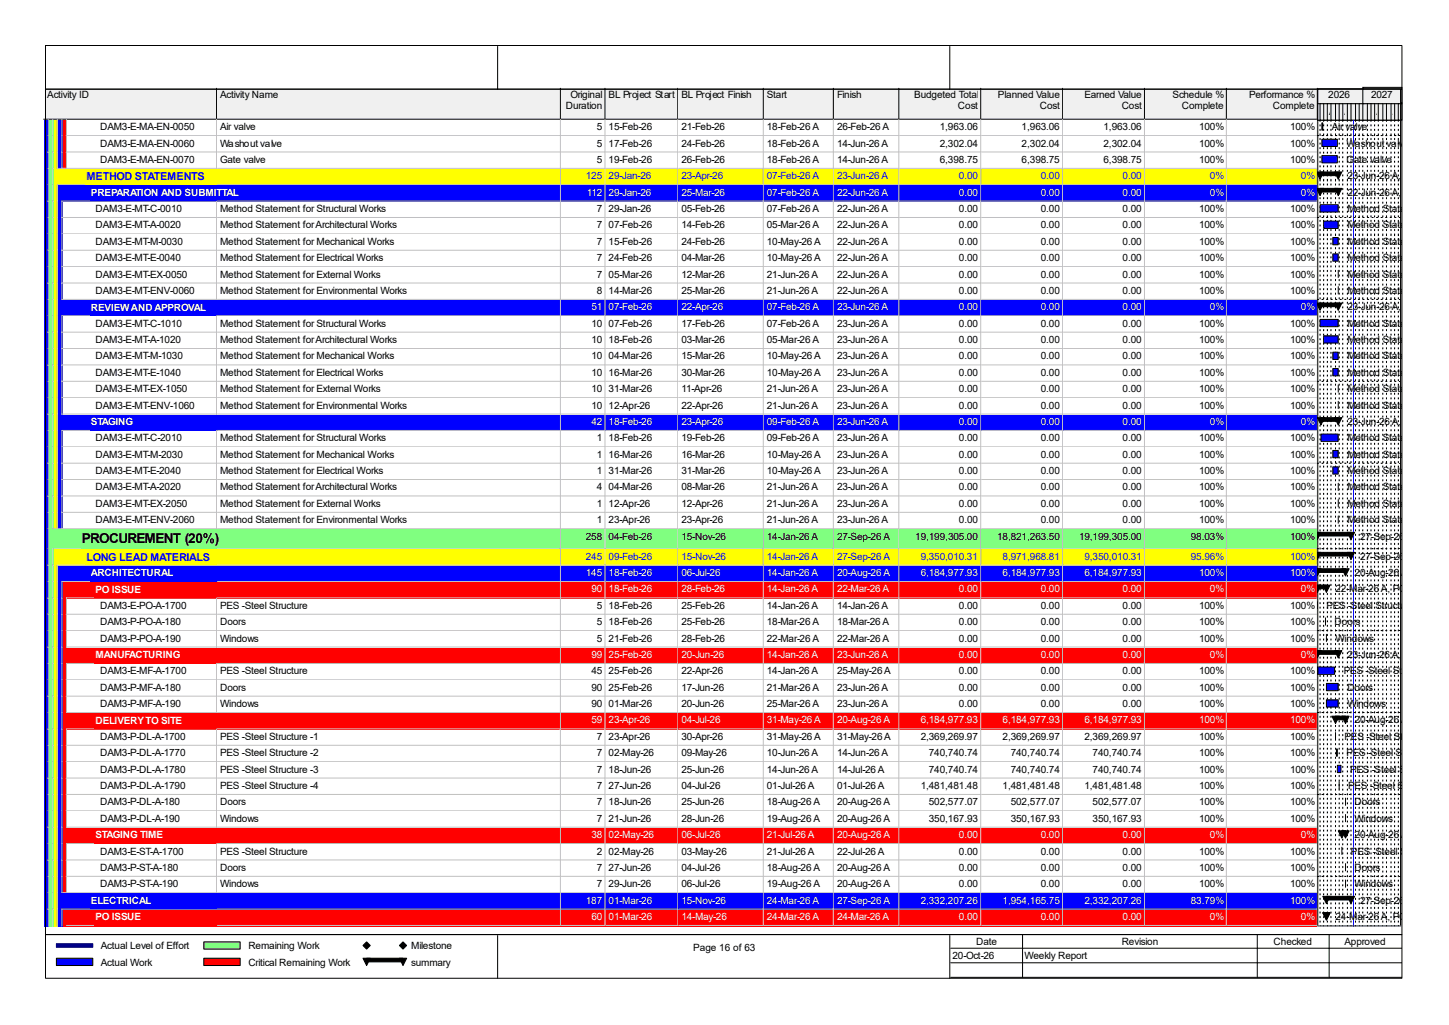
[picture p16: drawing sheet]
<svg xmlns="http://www.w3.org/2000/svg" width="420mm" height="297mm" viewBox="0 0 420 297" stroke-linecap="round" stroke-linejoin="round" font-family="sans-serif">
<defs><g id="words">
<text font-size="4" x="23.7" y="157.4">PROCUREMENT (20%)</text>
<g font-size="3.2" fill="#00f">
<text x="25.1" y="52.3">METHOD STATEMENTS</text>
<text x="25.1" y="162.5">LONG LEAD MATERIALS</text>
</g>
<g font-size="2.9">
<text x="13.7" y="28.4">Activity ID</text>
<text x="63.8" y="28.4">Activity Name</text>
<text x="165.4" y="28.4">Original</text>
<text x="176.4" y="28.4">BL Project Start</text>
<text x="197.5" y="28.4">BL Project Finish</text>
<text x="222.3" y="28.4">Start</text>
<text x="242.6" y="28.4">Finish</text>
<text x="265" y="28.4">Budgeted Total</text>
<text x="289.3" y="28.4">Planned Value</text>
<text x="314.3" y="28.4">Earned Value</text>
<text x="339.9" y="28.4">Schedule %</text>
<text x="362" y="28.4">Performance %</text>
<text x="385" y="28.4">2026</text>
<text x="397.4" y="28.4">2027</text>
<text x="164" y="31.6">Duration</text>
<text x="277.7" y="31.6">Cost</text>
<text x="301.4" y="31.6">Cost</text>
<text x="325.1" y="31.6">Cost</text>
<text x="342.5" y="31.6">Complete</text>
<text x="368.9" y="31.6">Complete</text>
<text x="385.2" y="33.2">A</text>
<text x="389.7" y="33.2">A</text>
<text x="398.9" y="33.2">A</text>
<text x="403.7" y="33.2">A</text>
<text x="29" y="37.7">DAM3-E-MA-EN-0050</text>
<text x="63.8" y="37.7">Air valve</text>
<text x="173" y="37.7">5</text>
<text x="176.4" y="37.7">15-Feb-26</text>
<text x="197.5" y="37.7">21-Feb-26</text>
<text x="222.3" y="37.7">18-Feb-26 A</text>
<text x="242.6" y="37.7">26-Feb-26 A</text>
<text x="272.4" y="37.7">1,963.06</text>
<text x="296.1" y="37.7">1,963.06</text>
<text x="319.9" y="37.7">1,963.06</text>
<text x="347.6" y="37.7">100%</text>
<text x="373.9" y="37.7">100%</text>
<text x="386" y="37.7">Air valve</text>
<text x="29" y="42.5">DAM3-E-MA-EN-0060</text>
<text x="29" y="47.2">DAM3-E-MA-EN-0070</text>
<text x="63.8" y="42.5">Washout valve</text>
<text x="63.8" y="47.2">Gate valve</text>
<text x="173" y="42.5">5</text>
<text x="173" y="47.2">5</text>
<text x="176.4" y="42.5">17-Feb-26</text>
<text x="176.4" y="47.2">19-Feb-26</text>
<text x="197.5" y="42.5">24-Feb-26</text>
<text x="197.5" y="47.2">26-Feb-26</text>
<text x="222.3" y="42.5">18-Feb-26 A</text>
<text x="222.3" y="47.2">18-Feb-26 A</text>
<text x="242.6" y="42.5">14-Jun-26 A</text>
<text x="242.6" y="47.2">14-Jun-26 A</text>
<text x="272.4" y="42.5">2,302.04</text>
<text x="272.4" y="47.2">6,398.75</text>
<text x="296.1" y="42.5">2,302.04</text>
<text x="296.1" y="47.2">6,398.75</text>
<text x="319.9" y="42.5">2,302.04</text>
<text x="319.9" y="47.2">6,398.75</text>
<text x="347.6" y="42.5">100%</text>
<text x="347.6" y="47.2">100%</text>
<text x="373.9" y="42.5">100%</text>
<text x="373.9" y="47.2">100%</text>
<text x="390.3" y="42.5">Washout valve</text>
<text x="390.3" y="47.2">Gate valve</text>
<text x="390.5" y="51.9">23-Jun-26 A, METHOD S</text>
<text x="390.5" y="56.7">22-Jun-26 A, PREPARAT</text>
<text x="27.7" y="61.4">DAM3-E-MT-C-0010</text>
<text x="63.8" y="61.4">Method Statement for Structural Works</text>
<text x="173" y="61.4">7</text>
<text x="176.4" y="61.4">29-Jan-26</text>
<text x="197.5" y="61.4">05-Feb-26</text>
<text x="222.3" y="61.4">07-Feb-26 A</text>
<text x="242.6" y="61.4">22-Jun-26 A</text>
<text x="277.9" y="61.4">0.00</text>
<text x="301.7" y="61.4">0.00</text>
<text x="325.4" y="61.4">0.00</text>
<text x="347.6" y="61.4">100%</text>
<text x="373.9" y="61.4">100%</text>
<text x="390.5" y="61.4">Method Statement for St</text>
<text x="27.7" y="66.2">DAM3-E-MT-A-0020</text>
<text x="27.7" y="70.9">DAM3-E-MT-M-0030</text>
<text x="63.8" y="66.2">Method Statement for Architectural Works</text>
<text x="63.8" y="70.9">Method Statement for Mechanical Works</text>
<text x="173" y="66.2">7</text>
<text x="173" y="70.9">7</text>
<text x="176.4" y="66.2">07-Feb-26</text>
<text x="176.4" y="70.9">15-Feb-26</text>
<text x="197.5" y="66.2">14-Feb-26</text>
<text x="197.5" y="70.9">24-Feb-26</text>
<text x="222.3" y="66.2">05-Mar-26 A</text>
<text x="222.3" y="70.9">10-May-26 A</text>
<text x="242.6" y="66.2">22-Jun-26 A</text>
<text x="242.6" y="70.9">22-Jun-26 A</text>
<text x="277.9" y="66.2">0.00</text>
<text x="277.9" y="70.9">0.00</text>
<text x="301.7" y="66.2">0.00</text>
<text x="301.7" y="70.9">0.00</text>
<text x="325.4" y="66.2">0.00</text>
<text x="325.4" y="70.9">0.00</text>
<text x="347.6" y="66.2">100%</text>
<text x="347.6" y="70.9">100%</text>
<text x="373.9" y="66.2">100%</text>
<text x="373.9" y="70.9">100%</text>
<text x="390.5" y="66.2">Method Statement for Arc</text>
<text x="390.5" y="70.9">Method Statement for Me</text>
<text x="27.7" y="75.6">DAM3-E-MT-E-0040</text>
<text x="63.8" y="75.6">Method Statement for Electrical Works</text>
<text x="173" y="75.6">7</text>
<text x="176.4" y="75.6">24-Feb-26</text>
<text x="197.5" y="75.6">04-Mar-26</text>
<text x="222.3" y="75.6">10-May-26 A</text>
<text x="242.6" y="75.6">22-Jun-26 A</text>
<text x="277.9" y="75.6">0.00</text>
<text x="301.7" y="75.6">0.00</text>
<text x="325.4" y="75.6">0.00</text>
<text x="347.6" y="75.6">100%</text>
<text x="373.9" y="75.6">100%</text>
<text x="390.5" y="75.6">Method Statement for Ele</text>
<text x="27.7" y="80.4">DAM3-E-MT-EX-0050</text>
<text x="63.8" y="80.4">Method Statement for External Works</text>
<text x="173" y="80.4">7</text>
<text x="176.4" y="80.4">05-Mar-26</text>
<text x="197.5" y="80.4">12-Mar-26</text>
<text x="222.3" y="80.4">21-Jun-26 A</text>
<text x="242.6" y="80.4">22-Jun-26 A</text>
<text x="277.9" y="80.4">0.00</text>
<text x="301.7" y="80.4">0.00</text>
<text x="325.4" y="80.4">0.00</text>
<text x="347.6" y="80.4">100%</text>
<text x="373.9" y="80.4">100%</text>
<text x="390.5" y="80.4">Method Statement for Ex</text>
<text x="27.7" y="85.2">DAM3-E-MT-ENV-0060</text>
<text x="63.8" y="85.2">Method Statement for Environmental Works</text>
<text x="173" y="85.2">8</text>
<text x="176.4" y="85.2">14-Mar-26</text>
<text x="197.5" y="85.2">25-Mar-26</text>
<text x="222.3" y="85.2">21-Jun-26 A</text>
<text x="242.6" y="85.2">22-Jun-26 A</text>
<text x="277.9" y="85.2">0.00</text>
<text x="301.7" y="85.2">0.00</text>
<text x="325.4" y="85.2">0.00</text>
<text x="347.6" y="85.2">100%</text>
<text x="373.9" y="85.2">100%</text>
<text x="390.5" y="85.2">Method Statement for En</text>
<text x="390.5" y="89.9">23-Jun-26 A, REVIEW AN</text>
<text x="27.7" y="94.7">DAM3-E-MT-C-1010</text>
<text x="63.8" y="94.7">Method Statement for Structural Works</text>
<text x="171.4" y="94.7">10</text>
<text x="176.4" y="94.7">07-Feb-26</text>
<text x="197.5" y="94.7">17-Feb-26</text>
<text x="222.3" y="94.7">07-Feb-26 A</text>
<text x="242.6" y="94.7">23-Jun-26 A</text>
<text x="277.9" y="94.7">0.00</text>
<text x="301.7" y="94.7">0.00</text>
<text x="325.4" y="94.7">0.00</text>
<text x="347.6" y="94.7">100%</text>
<text x="373.9" y="94.7">100%</text>
<text x="390.5" y="94.7">Method Statement for St</text>
<text x="27.7" y="99.4">DAM3-E-MT-A-1020</text>
<text x="63.8" y="99.4">Method Statement for Architectural Works</text>
<text x="171.4" y="99.4">10</text>
<text x="176.4" y="99.4">18-Feb-26</text>
<text x="197.5" y="99.4">03-Mar-26</text>
<text x="222.3" y="99.4">05-Mar-26 A</text>
<text x="242.6" y="99.4">23-Jun-26 A</text>
<text x="277.9" y="99.4">0.00</text>
<text x="301.7" y="99.4">0.00</text>
<text x="325.4" y="99.4">0.00</text>
<text x="347.6" y="99.4">100%</text>
<text x="373.9" y="99.4">100%</text>
<text x="390.5" y="99.4">Method Statement for Arc</text>
<text x="27.7" y="104.1">DAM3-E-MT-M-1030</text>
<text x="63.8" y="104.1">Method Statement for Mechanical Works</text>
<text x="171.4" y="104.1">10</text>
<text x="176.4" y="104.1">04-Mar-26</text>
<text x="197.5" y="104.1">15-Mar-26</text>
<text x="222.3" y="104.1">10-May-26 A</text>
<text x="242.6" y="104.1">23-Jun-26 A</text>
<text x="277.9" y="104.1">0.00</text>
<text x="301.7" y="104.1">0.00</text>
<text x="325.4" y="104.1">0.00</text>
<text x="347.6" y="104.1">100%</text>
<text x="373.9" y="104.1">100%</text>
<text x="390.5" y="104.1">Method Statement for Me</text>
<text x="27.7" y="108.9">DAM3-E-MT-E-1040</text>
<text x="27.7" y="113.6">DAM3-E-MT-EX-1050</text>
<text x="63.8" y="108.9">Method Statement for Electrical Works</text>
<text x="63.8" y="113.6">Method Statement for External Works</text>
<text x="171.4" y="108.9">10</text>
<text x="171.4" y="113.6">10</text>
<text x="176.4" y="108.9">16-Mar-26</text>
<text x="176.4" y="113.6">31-Mar-26</text>
<text x="197.5" y="108.9">30-Mar-26</text>
<text x="197.5" y="113.6">11-Apr-26</text>
<text x="222.3" y="108.9">10-May-26 A</text>
<text x="222.3" y="113.6">21-Jun-26 A</text>
<text x="242.6" y="108.9">23-Jun-26 A</text>
<text x="242.6" y="113.6">23-Jun-26 A</text>
<text x="277.9" y="108.9">0.00</text>
<text x="277.9" y="113.6">0.00</text>
<text x="301.7" y="108.9">0.00</text>
<text x="301.7" y="113.6">0.00</text>
<text x="325.4" y="108.9">0.00</text>
<text x="325.4" y="113.6">0.00</text>
<text x="347.6" y="108.9">100%</text>
<text x="347.6" y="113.6">100%</text>
<text x="373.9" y="108.9">100%</text>
<text x="373.9" y="113.6">100%</text>
<text x="390.5" y="108.9">Method Statement for Ele</text>
<text x="390.5" y="113.6">Method Statement for Ex</text>
<text x="27.7" y="118.4">DAM3-E-MT-ENV-1060</text>
<text x="63.8" y="118.4">Method Statement for Environmental Works</text>
<text x="171.4" y="118.4">10</text>
<text x="176.4" y="118.4">12-Apr-26</text>
<text x="197.5" y="118.4">22-Apr-26</text>
<text x="222.3" y="118.4">21-Jun-26 A</text>
<text x="242.6" y="118.4">23-Jun-26 A</text>
<text x="277.9" y="118.4">0.00</text>
<text x="301.7" y="118.4">0.00</text>
<text x="325.4" y="118.4">0.00</text>
<text x="347.6" y="118.4">100%</text>
<text x="373.9" y="118.4">100%</text>
<text x="390.5" y="118.4">Method Statement for En</text>
<text x="390.5" y="123.1">23-Jun-26 A, STAGING</text>
<text x="27.7" y="127.9">DAM3-E-MT-C-2010</text>
<text x="63.8" y="127.9">Method Statement for Structural Works</text>
<text x="173" y="127.9">1</text>
<text x="176.4" y="127.9">18-Feb-26</text>
<text x="197.5" y="127.9">19-Feb-26</text>
<text x="222.3" y="127.9">09-Feb-26 A</text>
<text x="242.6" y="127.9">23-Jun-26 A</text>
<text x="277.9" y="127.9">0.00</text>
<text x="301.7" y="127.9">0.00</text>
<text x="325.4" y="127.9">0.00</text>
<text x="347.6" y="127.9">100%</text>
<text x="373.9" y="127.9">100%</text>
<text x="390.5" y="127.9">Method Statement for St</text>
<text x="27.7" y="132.6">DAM3-E-MT-M-2030</text>
<text x="27.7" y="137.4">DAM3-E-MT-E-2040</text>
<text x="63.8" y="132.6">Method Statement for Mechanical Works</text>
<text x="63.8" y="137.4">Method Statement for Electrical Works</text>
<text x="173" y="132.6">1</text>
<text x="173" y="137.4">1</text>
<text x="176.4" y="132.6">16-Mar-26</text>
<text x="176.4" y="137.4">31-Mar-26</text>
<text x="197.5" y="132.6">16-Mar-26</text>
<text x="197.5" y="137.4">31-Mar-26</text>
<text x="222.3" y="132.6">10-May-26 A</text>
<text x="222.3" y="137.4">10-May-26 A</text>
<text x="242.6" y="132.6">23-Jun-26 A</text>
<text x="242.6" y="137.4">23-Jun-26 A</text>
<text x="277.9" y="132.6">0.00</text>
<text x="277.9" y="137.4">0.00</text>
<text x="301.7" y="132.6">0.00</text>
<text x="301.7" y="137.4">0.00</text>
<text x="325.4" y="132.6">0.00</text>
<text x="325.4" y="137.4">0.00</text>
<text x="347.6" y="132.6">100%</text>
<text x="347.6" y="137.4">100%</text>
<text x="373.9" y="132.6">100%</text>
<text x="373.9" y="137.4">100%</text>
<text x="390.5" y="132.6">Method Statement for Me</text>
<text x="390.5" y="137.4">Method Statement for Ele</text>
<text x="27.7" y="142.1">DAM3-E-MT-A-2020</text>
<text x="63.8" y="142.1">Method Statement for Architectural Works</text>
<text x="173" y="142.1">4</text>
<text x="176.4" y="142.1">04-Mar-26</text>
<text x="197.5" y="142.1">08-Mar-26</text>
<text x="222.3" y="142.1">21-Jun-26 A</text>
<text x="242.6" y="142.1">23-Jun-26 A</text>
<text x="277.9" y="142.1">0.00</text>
<text x="301.7" y="142.1">0.00</text>
<text x="325.4" y="142.1">0.00</text>
<text x="347.6" y="142.1">100%</text>
<text x="373.9" y="142.1">100%</text>
<text x="390.5" y="142.1">Method Statement for Arc</text>
<text x="27.7" y="146.9">DAM3-E-MT-EX-2050</text>
<text x="63.8" y="146.9">Method Statement for External Works</text>
<text x="173" y="146.9">1</text>
<text x="176.4" y="146.9">12-Apr-26</text>
<text x="197.5" y="146.9">12-Apr-26</text>
<text x="222.3" y="146.9">21-Jun-26 A</text>
<text x="242.6" y="146.9">23-Jun-26 A</text>
<text x="277.9" y="146.9">0.00</text>
<text x="301.7" y="146.9">0.00</text>
<text x="325.4" y="146.9">0.00</text>
<text x="347.6" y="146.9">100%</text>
<text x="373.9" y="146.9">100%</text>
<text x="390.5" y="146.9">Method Statement for Ex</text>
<text x="27.7" y="151.6">DAM3-E-MT-ENV-2060</text>
<text x="63.8" y="151.6">Method Statement for Environmental Works</text>
<text x="173" y="151.6">1</text>
<text x="176.4" y="151.6">23-Apr-26</text>
<text x="197.5" y="151.6">23-Apr-26</text>
<text x="222.3" y="151.6">21-Jun-26 A</text>
<text x="242.6" y="151.6">23-Jun-26 A</text>
<text x="277.9" y="151.6">0.00</text>
<text x="301.7" y="151.6">0.00</text>
<text x="325.4" y="151.6">0.00</text>
<text x="347.6" y="151.6">100%</text>
<text x="373.9" y="151.6">100%</text>
<text x="390.5" y="151.6">Method Statement for En</text>
<text x="169.8" y="156.3">258</text>
<text x="176.4" y="156.3">04-Feb-26</text>
<text x="197.5" y="156.3">15-Nov-26</text>
<text x="222.3" y="156.3">14-Jan-26 A</text>
<text x="242.6" y="156.3">27-Sep-26 A</text>
<text x="265.3" y="156.3">19,199,305.00</text>
<text x="289" y="156.3">18,821,263.50</text>
<text x="312.8" y="156.3">19,199,305.00</text>
<text x="345.2" y="156.3">98.03%</text>
<text x="373.9" y="156.3">100%</text>
<text x="394.2" y="156.3">27-Sep-26 A, PROCU</text>
<text x="392.6" y="166.9">20-Aug-26 A, ARCHITE</text>
<text x="394.2" y="162.2">27-Sep-26 A, LONG L</text>
<text x="387.1" y="171.7">22-Mar-26 A, PO ISSUE</text>
<text x="29" y="176.4">DAM3-E-PO-A-1700</text>
<text x="63.8" y="176.4">PES -Steel Structure</text>
<text x="173" y="176.4">5</text>
<text x="176.4" y="176.4">18-Feb-26</text>
<text x="197.5" y="176.4">25-Feb-26</text>
<text x="222.3" y="176.4">14-Jan-26 A</text>
<text x="242.6" y="176.4">14-Jan-26 A</text>
<text x="277.9" y="176.4">0.00</text>
<text x="301.7" y="176.4">0.00</text>
<text x="325.4" y="176.4">0.00</text>
<text x="347.6" y="176.4">100%</text>
<text x="373.9" y="176.4">100%</text>
<text x="384.5" y="176.4">PES -Steel Structure</text>
<text x="29" y="181.1">DAM3-P-PO-A-180</text>
<text x="29" y="185.9">DAM3-P-PO-A-190</text>
<text x="63.8" y="181.1">Doors</text>
<text x="63.8" y="185.9">Windows</text>
<text x="173" y="181.1">5</text>
<text x="173" y="185.9">5</text>
<text x="176.4" y="181.1">18-Feb-26</text>
<text x="176.4" y="185.9">21-Feb-26</text>
<text x="197.5" y="181.1">25-Feb-26</text>
<text x="197.5" y="185.9">28-Feb-26</text>
<text x="222.3" y="181.1">18-Mar-26 A</text>
<text x="222.3" y="185.9">22-Mar-26 A</text>
<text x="242.6" y="181.1">18-Mar-26 A</text>
<text x="242.6" y="185.9">22-Mar-26 A</text>
<text x="277.9" y="181.1">0.00</text>
<text x="277.9" y="185.9">0.00</text>
<text x="301.7" y="181.1">0.00</text>
<text x="301.7" y="185.9">0.00</text>
<text x="325.4" y="181.1">0.00</text>
<text x="325.4" y="185.9">0.00</text>
<text x="347.6" y="181.1">100%</text>
<text x="347.6" y="185.9">100%</text>
<text x="373.9" y="181.1">100%</text>
<text x="373.9" y="185.9">100%</text>
<text x="386.8" y="181.1">Doors</text>
<text x="387.1" y="185.9">Windows</text>
<text x="390.5" y="190.6">23-Jun-26 A, MANUFACT</text>
<text x="29" y="195.4">DAM3-E-MF-A-1700</text>
<text x="63.8" y="195.4">PES -Steel Structure</text>
<text x="171.4" y="195.4">45</text>
<text x="176.4" y="195.4">25-Feb-26</text>
<text x="197.5" y="195.4">22-Apr-26</text>
<text x="222.3" y="195.4">14-Jan-26 A</text>
<text x="242.6" y="195.4">25-May-26 A</text>
<text x="277.9" y="195.4">0.00</text>
<text x="301.7" y="195.4">0.00</text>
<text x="325.4" y="195.4">0.00</text>
<text x="347.6" y="195.4">100%</text>
<text x="373.9" y="195.4">100%</text>
<text x="389.5" y="195.4">PES -Steel Structure</text>
<text x="29" y="200.1">DAM3-P-MF-A-180</text>
<text x="63.8" y="200.1">Doors</text>
<text x="171.4" y="200.1">90</text>
<text x="176.4" y="200.1">25-Feb-26</text>
<text x="197.5" y="200.1">17-Jun-26</text>
<text x="222.3" y="200.1">21-Mar-26 A</text>
<text x="242.6" y="200.1">23-Jun-26 A</text>
<text x="277.9" y="200.1">0.00</text>
<text x="301.7" y="200.1">0.00</text>
<text x="325.4" y="200.1">0.00</text>
<text x="347.6" y="200.1">100%</text>
<text x="373.9" y="200.1">100%</text>
<text x="390.5" y="200.1">Doors</text>
<text x="29" y="204.9">DAM3-P-MF-A-190</text>
<text x="63.8" y="204.9">Windows</text>
<text x="171.4" y="204.9">90</text>
<text x="176.4" y="204.9">01-Mar-26</text>
<text x="197.5" y="204.9">20-Jun-26</text>
<text x="222.3" y="204.9">25-Mar-26 A</text>
<text x="242.6" y="204.9">23-Jun-26 A</text>
<text x="277.9" y="204.9">0.00</text>
<text x="301.7" y="204.9">0.00</text>
<text x="325.4" y="204.9">0.00</text>
<text x="347.6" y="204.9">100%</text>
<text x="373.9" y="204.9">100%</text>
<text x="390.5" y="204.9">Windows</text>
<text x="392.6" y="209.6">20-Aug-26 A, DELIVER</text>
<text x="29" y="214.4">DAM3-P-DL-A-1700</text>
<text x="63.8" y="214.4">PES -Steel Structure -1</text>
<text x="173" y="214.4">7</text>
<text x="176.4" y="214.4">23-Apr-26</text>
<text x="197.5" y="214.4">30-Apr-26</text>
<text x="222.3" y="214.4">31-May-26 A</text>
<text x="242.6" y="214.4">31-May-26 A</text>
<text x="266.9" y="214.4">2,369,269.97</text>
<text x="290.6" y="214.4">2,369,269.97</text>
<text x="314.3" y="214.4">2,369,269.97</text>
<text x="347.6" y="214.4">100%</text>
<text x="373.9" y="214.4">100%</text>
<text x="389.7" y="214.4">PES -Steel Structure -1</text>
<text x="29" y="219.1">DAM3-P-DL-A-1770</text>
<text x="63.8" y="219.1">PES -Steel Structure -2</text>
<text x="173" y="219.1">7</text>
<text x="176.4" y="219.1">02-May-26</text>
<text x="197.5" y="219.1">09-May-26</text>
<text x="222.3" y="219.1">10-Jun-26 A</text>
<text x="242.6" y="219.1">14-Jun-26 A</text>
<text x="269.2" y="219.1">740,740.74</text>
<text x="292.9" y="219.1">740,740.74</text>
<text x="316.7" y="219.1">740,740.74</text>
<text x="347.6" y="219.1">100%</text>
<text x="373.9" y="219.1">100%</text>
<text x="390.3" y="219.1">PES -Steel Structure -2</text>
<text x="29" y="223.9">DAM3-P-DL-A-1780</text>
<text x="63.8" y="223.9">PES -Steel Structure -3</text>
<text x="173" y="223.9">7</text>
<text x="176.4" y="223.9">18-Jun-26</text>
<text x="197.5" y="223.9">25-Jun-26</text>
<text x="222.3" y="223.9">14-Jun-26 A</text>
<text x="242.6" y="223.9">14-Jul-26 A</text>
<text x="269.2" y="223.9">740,740.74</text>
<text x="292.9" y="223.9">740,740.74</text>
<text x="316.7" y="223.9">740,740.74</text>
<text x="347.6" y="223.9">100%</text>
<text x="373.9" y="223.9">100%</text>
<text x="391.3" y="223.9">PES -Steel Structure -3</text>
<text x="29" y="228.6">DAM3-P-DL-A-1790</text>
<text x="29" y="233.3">DAM3-P-DL-A-180</text>
<text x="63.8" y="228.6">PES -Steel Structure -4</text>
<text x="63.8" y="233.3">Doors</text>
<text x="173" y="228.6">7</text>
<text x="173" y="233.3">7</text>
<text x="176.4" y="228.6">27-Jun-26</text>
<text x="176.4" y="233.3">18-Jun-26</text>
<text x="197.5" y="228.6">04-Jul-26</text>
<text x="197.5" y="233.3">25-Jun-26</text>
<text x="222.3" y="228.6">01-Jul-26 A</text>
<text x="222.3" y="233.3">18-Aug-26 A</text>
<text x="242.6" y="228.6">01-Jul-26 A</text>
<text x="242.6" y="233.3">20-Aug-26 A</text>
<text x="266.9" y="228.6">1,481,481.48</text>
<text x="269.2" y="233.3">502,577.07</text>
<text x="290.6" y="228.6">1,481,481.48</text>
<text x="292.9" y="233.3">502,577.07</text>
<text x="314.3" y="228.6">1,481,481.48</text>
<text x="316.7" y="233.3">502,577.07</text>
<text x="347.6" y="228.6">100%</text>
<text x="347.6" y="233.3">100%</text>
<text x="373.9" y="228.6">100%</text>
<text x="373.9" y="233.3">100%</text>
<text x="390.8" y="228.6">PES -Steel Structure -4</text>
<text x="392.6" y="233.3">Doors</text>
<text x="29" y="238.1">DAM3-P-DL-A-190</text>
<text x="63.8" y="238.1">Windows</text>
<text x="173" y="238.1">7</text>
<text x="176.4" y="238.1">21-Jun-26</text>
<text x="197.5" y="238.1">28-Jun-26</text>
<text x="222.3" y="238.1">19-Aug-26 A</text>
<text x="242.6" y="238.1">20-Aug-26 A</text>
<text x="269.2" y="238.1">350,167.93</text>
<text x="292.9" y="238.1">350,167.93</text>
<text x="316.7" y="238.1">350,167.93</text>
<text x="347.6" y="238.1">100%</text>
<text x="373.9" y="238.1">100%</text>
<text x="392.6" y="238.1">Windows</text>
<text x="392.6" y="242.9">20-Aug-26 A, STAGING</text>
<text x="29" y="247.6">DAM3-E-ST-A-1700</text>
<text x="63.8" y="247.6">PES -Steel Structure</text>
<text x="173" y="247.6">2</text>
<text x="176.4" y="247.6">02-May-26</text>
<text x="197.5" y="247.6">03-May-26</text>
<text x="222.3" y="247.6">21-Jul-26 A</text>
<text x="242.6" y="247.6">22-Jul-26 A</text>
<text x="277.9" y="247.6">0.00</text>
<text x="301.7" y="247.6">0.00</text>
<text x="325.4" y="247.6">0.00</text>
<text x="347.6" y="247.6">100%</text>
<text x="373.9" y="247.6">100%</text>
<text x="391.6" y="247.6">PES -Steel Structure</text>
<text x="29" y="252.3">DAM3-P-ST-A-180</text>
<text x="29" y="257.1">DAM3-P-ST-A-190</text>
<text x="63.8" y="252.3">Doors</text>
<text x="63.8" y="257.1">Windows</text>
<text x="173" y="252.3">7</text>
<text x="173" y="257.1">7</text>
<text x="176.4" y="252.3">27-Jun-26</text>
<text x="176.4" y="257.1">29-Jun-26</text>
<text x="197.5" y="252.3">04-Jul-26</text>
<text x="197.5" y="257.1">06-Jul-26</text>
<text x="222.3" y="252.3">18-Aug-26 A</text>
<text x="222.3" y="257.1">19-Aug-26 A</text>
<text x="242.6" y="252.3">20-Aug-26 A</text>
<text x="242.6" y="257.1">20-Aug-26 A</text>
<text x="277.9" y="252.3">0.00</text>
<text x="277.9" y="257.1">0.00</text>
<text x="301.7" y="252.3">0.00</text>
<text x="301.7" y="257.1">0.00</text>
<text x="325.4" y="252.3">0.00</text>
<text x="325.4" y="257.1">0.00</text>
<text x="347.6" y="252.3">100%</text>
<text x="347.6" y="257.1">100%</text>
<text x="373.9" y="252.3">100%</text>
<text x="373.9" y="257.1">100%</text>
<text x="392.6" y="252.3">Doors</text>
<text x="392.6" y="257.1">Windows</text>
<text x="394.2" y="261.8">27-Sep-26 A, ELECTR</text>
<text x="387.1" y="266.6">24-Mar-26 A, PO ISSUE</text>
<text x="29.3" y="275">Actual Level of Effort</text>
<text x="72" y="275">Remaining Work</text>
<text x="119.2" y="275">Milestone</text>
<text x="200.9" y="275.5">Page 16 of 63</text>
<text x="283" y="273.7">Date</text>
<text x="325.1" y="273.7">Revision</text>
<text x="369.1" y="273.7">Checked</text>
<text x="389.7" y="273.7">Approved</text>
<text x="29.3" y="279.8">Actual Work</text>
<text x="72" y="279.8">Critical Remaining Work</text>
<text x="119.2" y="279.8">summary</text>
<text x="276.1" y="277.9">20-Oct-26</text>
<text x="296.9" y="277.9">Weekly Report</text>
</g>
<g font-size="2.9" fill="#00f">
<text x="169.8" y="51.9">125</text>
<text x="176.4" y="51.9">29-Jan-26</text>
<text x="197.5" y="51.9">23-Apr-26</text>
<text x="222.3" y="51.9">07-Feb-26 A</text>
<text x="242.6" y="51.9">23-Jun-26 A</text>
<text x="277.9" y="51.9">0.00</text>
<text x="301.7" y="51.9">0.00</text>
<text x="325.4" y="51.9">0.00</text>
<text x="350.7" y="51.9">0%</text>
<text x="377.1" y="51.9">0%</text>
<text x="169.8" y="162.2">245</text>
<text x="176.4" y="162.2">09-Feb-26</text>
<text x="197.5" y="162.2">15-Nov-26</text>
<text x="222.3" y="162.2">14-Jan-26 A</text>
<text x="242.6" y="162.2">27-Sep-26 A</text>
<text x="266.9" y="162.2">9,350,010.31</text>
<text x="290.6" y="162.2">8,971,968.81</text>
<text x="314.3" y="162.2">9,350,010.31</text>
<text x="345.2" y="162.2">95.96%</text>
<text x="373.9" y="162.2">100%</text>
</g>
<g font-size="2.9" fill="#fff">
<text x="26.4" y="56.8">PREPARATION AND SUBMITTAL</text>
<text x="170.1" y="56.7">112</text>
<text x="176.4" y="56.7">29-Jan-26</text>
<text x="197.5" y="56.7">25-Mar-26</text>
<text x="222.3" y="56.7">07-Feb-26 A</text>
<text x="242.6" y="56.7">22-Jun-26 A</text>
<text x="277.9" y="56.7">0.00</text>
<text x="301.7" y="56.7">0.00</text>
<text x="325.4" y="56.7">0.00</text>
<text x="350.7" y="56.7">0%</text>
<text x="377.1" y="56.7">0%</text>
<text x="171.4" y="89.9">51</text>
<text x="176.4" y="89.9">07-Feb-26</text>
<text x="197.5" y="89.9">22-Apr-26</text>
<text x="222.3" y="89.9">07-Feb-26 A</text>
<text x="242.6" y="89.9">23-Jun-26 A</text>
<text x="277.9" y="89.9">0.00</text>
<text x="301.7" y="89.9">0.00</text>
<text x="325.4" y="89.9">0.00</text>
<text x="350.7" y="89.9">0%</text>
<text x="377.1" y="89.9">0%</text>
<text x="26.4" y="90">REVIEW AND APPROVAL</text>
<text x="26.4" y="123.2">STAGING</text>
<text x="171.4" y="123.1">42</text>
<text x="176.4" y="123.1">18-Feb-26</text>
<text x="197.5" y="123.1">23-Apr-26</text>
<text x="222.3" y="123.1">09-Feb-26 A</text>
<text x="242.6" y="123.1">23-Jun-26 A</text>
<text x="277.9" y="123.1">0.00</text>
<text x="301.7" y="123.1">0.00</text>
<text x="325.4" y="123.1">0.00</text>
<text x="350.7" y="123.1">0%</text>
<text x="377.1" y="123.1">0%</text>
<text x="26.4" y="167">ARCHITECTURAL</text>
<text x="169.8" y="166.9">145</text>
<text x="176.4" y="166.9">18-Feb-26</text>
<text x="197.5" y="166.9">06-Jul-26</text>
<text x="222.3" y="166.9">14-Jan-26 A</text>
<text x="242.6" y="166.9">20-Aug-26 A</text>
<text x="266.9" y="166.9">6,184,977.93</text>
<text x="290.6" y="166.9">6,184,977.93</text>
<text x="314.3" y="166.9">6,184,977.93</text>
<text x="347.6" y="166.9">100%</text>
<text x="373.9" y="166.9">100%</text>
<text x="27.7" y="171.7">PO ISSUE</text>
<text x="171.4" y="171.7">90</text>
<text x="176.4" y="171.7">18-Feb-26</text>
<text x="197.5" y="171.7">28-Feb-26</text>
<text x="222.3" y="171.7">14-Jan-26 A</text>
<text x="242.6" y="171.7">22-Mar-26 A</text>
<text x="277.9" y="171.7">0.00</text>
<text x="301.7" y="171.7">0.00</text>
<text x="325.4" y="171.7">0.00</text>
<text x="350.7" y="171.7">0%</text>
<text x="377.1" y="171.7">0%</text>
<text x="27.7" y="190.7">MANUFACTURING</text>
<text x="171.4" y="190.6">99</text>
<text x="176.4" y="190.6">25-Feb-26</text>
<text x="197.5" y="190.6">20-Jun-26</text>
<text x="222.3" y="190.6">14-Jan-26 A</text>
<text x="242.6" y="190.6">23-Jun-26 A</text>
<text x="277.9" y="190.6">0.00</text>
<text x="301.7" y="190.6">0.00</text>
<text x="325.4" y="190.6">0.00</text>
<text x="350.7" y="190.6">0%</text>
<text x="377.1" y="190.6">0%</text>
<text x="27.7" y="209.7">DELIVERY TO SITE</text>
<text x="171.4" y="209.6">59</text>
<text x="176.4" y="209.6">23-Apr-26</text>
<text x="197.5" y="209.6">04-Jul-26</text>
<text x="222.3" y="209.6">31-May-26 A</text>
<text x="242.6" y="209.6">20-Aug-26 A</text>
<text x="266.9" y="209.6">6,184,977.93</text>
<text x="290.6" y="209.6">6,184,977.93</text>
<text x="314.3" y="209.6">6,184,977.93</text>
<text x="347.6" y="209.6">100%</text>
<text x="373.9" y="209.6">100%</text>
<text x="27.7" y="243">STAGING TIME</text>
<text x="171.4" y="242.9">38</text>
<text x="176.4" y="242.9">02-May-26</text>
<text x="197.5" y="242.9">06-Jul-26</text>
<text x="222.3" y="242.9">21-Jul-26 A</text>
<text x="242.6" y="242.9">20-Aug-26 A</text>
<text x="277.9" y="242.9">0.00</text>
<text x="301.7" y="242.9">0.00</text>
<text x="325.4" y="242.9">0.00</text>
<text x="350.7" y="242.9">0%</text>
<text x="377.1" y="242.9">0%</text>
<text x="26.4" y="261.9">ELECTRICAL</text>
<text x="169.8" y="261.8">187</text>
<text x="176.4" y="261.8">01-Mar-26</text>
<text x="197.5" y="261.8">15-Nov-26</text>
<text x="222.3" y="261.8">24-Mar-26 A</text>
<text x="242.6" y="261.8">27-Sep-26 A</text>
<text x="266.9" y="261.8">2,332,207.26</text>
<text x="290.6" y="261.8">1,954,165.75</text>
<text x="314.3" y="261.8">2,332,207.26</text>
<text x="345.2" y="261.8">83.79%</text>
<text x="373.9" y="261.8">100%</text>
<text x="27.7" y="266.7">PO ISSUE</text>
<text x="171.4" y="266.6">60</text>
<text x="176.4" y="266.6">01-Mar-26</text>
<text x="197.5" y="266.6">14-May-26</text>
<text x="222.3" y="266.6">24-Mar-26 A</text>
<text x="242.6" y="266.6">24-Mar-26 A</text>
<text x="277.9" y="266.6">0.00</text>
<text x="301.7" y="266.6">0.00</text>
<text x="325.4" y="266.6">0.00</text>
<text x="350.7" y="266.6">0%</text>
<text x="377.1" y="266.6">0%</text>
</g>
</g></defs>
<path d="M12.9 25.6h50.1v9.2h-50.1z" fill="#f0f0f0"/>
<path d="M62.8 25.6v8.9h-50.1" fill="none" stroke="#000" stroke-width=".29"/>
<path d="M63 25.6h99.7v9.2h-99.7z" fill="#f0f0f0"/>
<path d="M162.4 25.6v8.9h-99.6" fill="none" stroke="#000" stroke-width=".29"/>
<path d="M162.7 25.6h12.9v9.2h-12.9z" fill="#f0f0f0"/>
<path d="M175.4 25.6v8.9h-13" fill="none" stroke="#000" stroke-width=".29"/>
<path d="M175.6 25.6h21.1v9.2h-21.1z" fill="#f0f0f0"/>
<path d="M196.4 25.6v8.9h-21" fill="none" stroke="#000" stroke-width=".29"/>
<path d="M196.7 25.6h24.8v9.2h-24.8z" fill="#f0f0f0"/>
<path d="M221.2 25.6v8.9h-24.8" fill="none" stroke="#000" stroke-width=".29"/>
<path d="M221.5 25.6h20.3v9.2h-20.3z" fill="#f0f0f0"/>
<path d="M241.5 25.6v8.9h-20.3" fill="none" stroke="#000" stroke-width=".29"/>
<path d="M241.8 25.6h19v9.2h-19z" fill="#f0f0f0"/>
<path d="M260.5 25.6v8.9h-19" fill="none" stroke="#000" stroke-width=".29"/>
<path d="M260.8 25.6h23.7v9.2h-23.7z" fill="#f0f0f0"/>
<path d="M284.3 25.6v8.9h-23.8" fill="none" stroke="#000" stroke-width=".29"/>
<path d="M284.5 25.6h23.8v9.2h-23.8z" fill="#f0f0f0"/>
<path d="M308 25.6v8.9h-23.7" fill="none" stroke="#000" stroke-width=".29"/>
<path d="M308.3 25.6h23.7v9.2h-23.7z" fill="#f0f0f0"/>
<path d="M331.7 25.6v8.9h-23.7" fill="none" stroke="#000" stroke-width=".29"/>
<path d="M332 25.6h23.7v9.2h-23.7z" fill="#f0f0f0"/>
<path d="M355.5 25.6v8.9h-23.8" fill="none" stroke="#000" stroke-width=".29"/>
<path d="M355.7 25.6h26.4v9.2h-26.4z" fill="#f0f0f0"/>
<path d="M381.8 25.6v8.9h-26.3" fill="none" stroke="#000" stroke-width=".29"/>
<path d="M12.9 34.8h1.3v4.7h-1.3z" fill="#00f"/>
<path d="M14 34.5v5.1" fill="none" stroke="#c0c0c0" stroke-width=".29"/>
<path d="M14.2 34.8h1.4v4.7h-1.4z" fill="#80ff80"/>
<path d="M15.3 34.5v5.1" fill="none" stroke="#c0c0c0" stroke-width=".29"/>
<path d="M15.6 34.8h1.3v4.7h-1.3z" fill="#ff0"/>
<path d="M16.6 34.5v5.1" fill="none" stroke="#c0c0c0" stroke-width=".29"/>
<path d="M16.9 34.8h1.3v4.7h-1.3z" fill="#00f"/>
<path d="M17.9 34.5v5.1" fill="none" stroke="#c0c0c0" stroke-width=".29"/>
<path d="M18.2 34.8h1.3v4.7h-1.3z" fill="#f00"/>
<path d="M19.2 34.5v5.1" fill="none" stroke="#c0c0c0" stroke-width=".29"/>
<path d="M19.5 34.8h43.5v4.7h-43.5z" fill="#fff"/>
<path d="M19.2 39.3h43.8M62.8 34.5v5.1" fill="none" stroke="#c0c0c0" stroke-width=".29"/>
<g fill="#fff">
<path d="M63 34.8h99.7v4.7h-99.7z"/>
<path d="M63.5 35.1h98.4v4.2h-98.4z"/>
</g>
<path d="M162.4 34.5v4.8h-99.4" fill="none" stroke="#c0c0c0" stroke-width=".29"/>
<g fill="#fff">
<path d="M162.7 34.8h12.9v4.7h-12.9z"/>
<path d="M163.2 35.1h11.6v4.2h-11.6z"/>
</g>
<path d="M175.4 34.5v4.8h-12.7" fill="none" stroke="#c0c0c0" stroke-width=".29"/>
<g fill="#fff">
<path d="M175.6 34.8h21.1v4.7h-21.1z"/>
<path d="M176.1 35.1h19.8v4.2h-19.8z"/>
</g>
<path d="M196.4 34.5v4.8h-20.8" fill="none" stroke="#c0c0c0" stroke-width=".29"/>
<g fill="#fff">
<path d="M196.7 34.8h24.8v4.7h-24.8z"/>
<path d="M197.2 35.1h23.5v4.2h-23.5z"/>
</g>
<path d="M221.2 34.5v4.8h-24.5" fill="none" stroke="#c0c0c0" stroke-width=".29"/>
<g fill="#fff">
<path d="M221.5 34.8h20.3v4.7h-20.3z"/>
<path d="M222 35.1h19v4.2h-19z"/>
</g>
<path d="M241.5 34.5v4.8h-20" fill="none" stroke="#c0c0c0" stroke-width=".29"/>
<g fill="#fff">
<path d="M241.8 34.8h19v4.7h-19z"/>
<path d="M242.3 35.1h17.7v4.2h-17.7z"/>
</g>
<path d="M260.5 34.5v4.8h-18.7" fill="none" stroke="#c0c0c0" stroke-width=".29"/>
<g fill="#fff">
<path d="M260.8 34.8h23.7v4.7h-23.7z"/>
<path d="M261.3 35.1h22.4v4.2h-22.4z"/>
</g>
<path d="M284.3 34.5v4.8h-23.5" fill="none" stroke="#c0c0c0" stroke-width=".29"/>
<g fill="#fff">
<path d="M284.5 34.8h23.8v4.7h-23.8z"/>
<path d="M285 35.1h22.5v4.2h-22.5z"/>
</g>
<path d="M308 34.5v4.8h-23.5" fill="none" stroke="#c0c0c0" stroke-width=".29"/>
<g fill="#fff">
<path d="M308.3 34.8h23.7v4.7h-23.7z"/>
<path d="M308.8 35.1h22.4v4.2h-22.4z"/>
</g>
<path d="M331.7 34.5v4.8h-23.4" fill="none" stroke="#c0c0c0" stroke-width=".29"/>
<g fill="#fff">
<path d="M332 34.8h23.7v4.7h-23.7z"/>
<path d="M332.5 35.1h22.4v4.2h-22.4z"/>
</g>
<path d="M355.5 34.5v4.8h-23.5" fill="none" stroke="#c0c0c0" stroke-width=".29"/>
<g fill="#fff">
<path d="M355.7 34.8h26.4v4.7h-26.4z"/>
<path d="M356.2 35.1h25.1v4.2h-25.1z"/>
</g>
<path d="M381.8 34.5v4.8h-26.1" fill="none" stroke="#c0c0c0" stroke-width=".29"/>
<path d="M12.9 39.5h1.3v4.8h-1.3z" fill="#00f"/>
<path d="M14 39.3v5" fill="none" stroke="#c0c0c0" stroke-width=".29"/>
<path d="M14.2 39.5h1.4v4.8h-1.4z" fill="#80ff80"/>
<path d="M15.3 39.3v5" fill="none" stroke="#c0c0c0" stroke-width=".29"/>
<path d="M15.6 39.5h1.3v4.8h-1.3z" fill="#ff0"/>
<path d="M16.6 39.3v5" fill="none" stroke="#c0c0c0" stroke-width=".29"/>
<path d="M16.9 39.5h1.3v4.8h-1.3z" fill="#00f"/>
<path d="M17.9 39.3v5" fill="none" stroke="#c0c0c0" stroke-width=".29"/>
<path d="M18.2 39.5h1.3v4.8h-1.3z" fill="#f00"/>
<path d="M19.2 39.3v5" fill="none" stroke="#c0c0c0" stroke-width=".29"/>
<path d="M19.5 39.5h43.5v4.8h-43.5z" fill="#fff"/>
<path d="M62.8 39.3v5M19.2 44h43.8" fill="none" stroke="#c0c0c0" stroke-width=".29"/>
<g fill="#fff">
<path d="M63 39.5h99.7v4.8h-99.7z"/>
<path d="M63.5 39.8h98.4v4.2h-98.4z"/>
</g>
<path d="M162.4 39.3v4.7h-99.4" fill="none" stroke="#c0c0c0" stroke-width=".29"/>
<g fill="#fff">
<path d="M162.7 39.5h12.9v4.8h-12.9z"/>
<path d="M163.2 39.8h11.6v4.2h-11.6z"/>
</g>
<path d="M175.4 39.3v4.7h-12.7" fill="none" stroke="#c0c0c0" stroke-width=".29"/>
<g fill="#fff">
<path d="M175.6 39.5h21.1v4.8h-21.1z"/>
<path d="M176.1 39.8h19.8v4.2h-19.8z"/>
</g>
<path d="M196.4 39.3v4.7h-20.8" fill="none" stroke="#c0c0c0" stroke-width=".29"/>
<g fill="#fff">
<path d="M196.7 39.5h24.8v4.8h-24.8z"/>
<path d="M197.2 39.8h23.5v4.2h-23.5z"/>
</g>
<path d="M221.2 39.3v4.7h-24.5" fill="none" stroke="#c0c0c0" stroke-width=".29"/>
<g fill="#fff">
<path d="M221.5 39.5h20.3v4.8h-20.3z"/>
<path d="M222 39.8h19v4.2h-19z"/>
</g>
<path d="M241.5 39.3v4.7h-20" fill="none" stroke="#c0c0c0" stroke-width=".29"/>
<g fill="#fff">
<path d="M241.8 39.5h19v4.8h-19z"/>
<path d="M242.3 39.8h17.7v4.2h-17.7z"/>
</g>
<path d="M260.5 39.3v4.7h-18.7" fill="none" stroke="#c0c0c0" stroke-width=".29"/>
<g fill="#fff">
<path d="M260.8 39.5h23.7v4.8h-23.7z"/>
<path d="M261.3 39.8h22.4v4.2h-22.4z"/>
</g>
<path d="M284.3 39.3v4.7h-23.5" fill="none" stroke="#c0c0c0" stroke-width=".29"/>
<g fill="#fff">
<path d="M284.5 39.5h23.8v4.8h-23.8z"/>
<path d="M285 39.8h22.5v4.2h-22.5z"/>
</g>
<path d="M308 39.3v4.7h-23.5" fill="none" stroke="#c0c0c0" stroke-width=".29"/>
<g fill="#fff">
<path d="M308.3 39.5h23.7v4.8h-23.7z"/>
<path d="M308.8 39.8h22.4v4.2h-22.4z"/>
</g>
<path d="M331.7 39.3v4.7h-23.4" fill="none" stroke="#c0c0c0" stroke-width=".29"/>
<g fill="#fff">
<path d="M332 39.5h23.7v4.8h-23.7z"/>
<path d="M332.5 39.8h22.4v4.2h-22.4z"/>
</g>
<path d="M355.5 39.3v4.7h-23.5" fill="none" stroke="#c0c0c0" stroke-width=".29"/>
<g fill="#fff">
<path d="M355.7 39.5h26.4v4.8h-26.4z"/>
<path d="M356.2 39.8h25.1v4.2h-25.1z"/>
</g>
<path d="M381.8 39.3v4.7h-26.1" fill="none" stroke="#c0c0c0" stroke-width=".29"/>
<path d="M12.9 44.3h1.3v4.8h-1.3z" fill="#00f"/>
<path d="M14 44v5" fill="none" stroke="#c0c0c0" stroke-width=".29"/>
<path d="M14.2 44.3h1.4v4.8h-1.4z" fill="#80ff80"/>
<path d="M15.3 44v5" fill="none" stroke="#c0c0c0" stroke-width=".29"/>
<path d="M15.6 44.3h1.3v4.8h-1.3z" fill="#ff0"/>
<path d="M16.6 44v5" fill="none" stroke="#c0c0c0" stroke-width=".29"/>
<path d="M16.9 44.3h1.3v4.8h-1.3z" fill="#00f"/>
<path d="M16.6 48.8h1.6M17.9 44v5" fill="none" stroke="#c0c0c0" stroke-width=".29"/>
<path d="M18.2 44.3h1.3v4.8h-1.3z" fill="#f00"/>
<path d="M17.9 48.8h1.6M19.2 44v5" fill="none" stroke="#c0c0c0" stroke-width=".29"/>
<path d="M19.5 44.3h43.5v4.8h-43.5z" fill="#fff"/>
<path d="M19.2 48.8h43.8M62.8 44v5" fill="none" stroke="#c0c0c0" stroke-width=".29"/>
<g fill="#fff">
<path d="M63 44.3h99.7v4.8h-99.7z"/>
<path d="M63.5 44.6h98.4v4.2h-98.4z"/>
</g>
<path d="M162.4 44v4.8h-99.4" fill="none" stroke="#c0c0c0" stroke-width=".29"/>
<g fill="#fff">
<path d="M162.7 44.3h12.9v4.8h-12.9z"/>
<path d="M163.2 44.6h11.6v4.2h-11.6z"/>
</g>
<path d="M175.4 44v4.8h-12.7" fill="none" stroke="#c0c0c0" stroke-width=".29"/>
<g fill="#fff">
<path d="M175.6 44.3h21.1v4.8h-21.1z"/>
<path d="M176.1 44.6h19.8v4.2h-19.8z"/>
</g>
<path d="M196.4 44v4.8h-20.8" fill="none" stroke="#c0c0c0" stroke-width=".29"/>
<g fill="#fff">
<path d="M196.7 44.3h24.8v4.8h-24.8z"/>
<path d="M197.2 44.6h23.5v4.2h-23.5z"/>
</g>
<path d="M221.2 44v4.8h-24.5" fill="none" stroke="#c0c0c0" stroke-width=".29"/>
<g fill="#fff">
<path d="M221.5 44.3h20.3v4.8h-20.3z"/>
<path d="M222 44.6h19v4.2h-19z"/>
</g>
<path d="M241.5 44v4.8h-20" fill="none" stroke="#c0c0c0" stroke-width=".29"/>
<g fill="#fff">
<path d="M241.8 44.3h19v4.8h-19z"/>
<path d="M242.3 44.6h17.7v4.2h-17.7z"/>
</g>
<path d="M260.5 44v4.8h-18.7" fill="none" stroke="#c0c0c0" stroke-width=".29"/>
<g fill="#fff">
<path d="M260.8 44.3h23.7v4.8h-23.7z"/>
<path d="M261.3 44.6h22.4v4.2h-22.4z"/>
</g>
<path d="M284.3 44v4.8h-23.5" fill="none" stroke="#c0c0c0" stroke-width=".29"/>
<g fill="#fff">
<path d="M284.5 44.3h23.8v4.8h-23.8z"/>
<path d="M285 44.6h22.5v4.2h-22.5z"/>
</g>
<path d="M308 44v4.8h-23.5" fill="none" stroke="#c0c0c0" stroke-width=".29"/>
<g fill="#fff">
<path d="M308.3 44.3h23.7v4.8h-23.7z"/>
<path d="M308.8 44.6h22.4v4.2h-22.4z"/>
</g>
<path d="M331.7 44v4.8h-23.4" fill="none" stroke="#c0c0c0" stroke-width=".29"/>
<g fill="#fff">
<path d="M332 44.3h23.7v4.8h-23.7z"/>
<path d="M332.5 44.6h22.4v4.2h-22.4z"/>
</g>
<path d="M355.5 44v4.8h-23.5" fill="none" stroke="#c0c0c0" stroke-width=".29"/>
<g fill="#fff">
<path d="M355.7 44.3h26.4v4.8h-26.4z"/>
<path d="M356.2 44.6h25.1v4.2h-25.1z"/>
</g>
<path d="M381.8 44v4.8h-26.1" fill="none" stroke="#c0c0c0" stroke-width=".29"/>
<path d="M12.9 49.1h1.3v4.7h-1.3z" fill="#00f"/>
<path d="M14 48.8v5" fill="none" stroke="#c0c0c0" stroke-width=".29"/>
<path d="M14.2 49.1h1.4v4.7h-1.4z" fill="#80ff80"/>
<path d="M15.3 48.8v5" fill="none" stroke="#c0c0c0" stroke-width=".29"/>
<path d="M15.6 49.1h47.4v4.7h-47.4z" fill="#ff0"/>
<path d="M16.6 53.5h46.4" fill="none" stroke="#c0c0c0" stroke-width=".29"/>
<g fill="#ff0">
<path d="M63 49.1h99.7v4.7h-99.7z"/>
<path d="M24.8 49.3h137.1v4.2h-137.1z"/>
</g>
<path d="M162.4 48.8v4.7h-99.4" fill="none" stroke="#c0c0c0" stroke-width=".29"/>
<g fill="#ff0">
<path d="M162.7 49.1h12.9v4.7h-12.9z"/>
<path d="M163.2 49.3h11.6v4.2h-11.6z"/>
</g>
<path d="M175.4 48.8v4.7h-12.7" fill="none" stroke="#c0c0c0" stroke-width=".29"/>
<g fill="#ff0">
<path d="M175.6 49.1h21.1v4.7h-21.1z"/>
<path d="M176.1 49.3h19.8v4.2h-19.8z"/>
</g>
<path d="M196.4 48.8v4.7h-20.8" fill="none" stroke="#c0c0c0" stroke-width=".29"/>
<g fill="#ff0">
<path d="M196.7 49.1h24.8v4.7h-24.8z"/>
<path d="M197.2 49.3h23.5v4.2h-23.5z"/>
</g>
<path d="M221.2 48.8v4.7h-24.5" fill="none" stroke="#c0c0c0" stroke-width=".29"/>
<g fill="#ff0">
<path d="M221.5 49.1h20.3v4.7h-20.3z"/>
<path d="M222 49.3h19v4.2h-19z"/>
</g>
<path d="M241.5 48.8v4.7h-20" fill="none" stroke="#c0c0c0" stroke-width=".29"/>
<g fill="#ff0">
<path d="M241.8 49.1h19v4.7h-19z"/>
<path d="M242.3 49.3h17.7v4.2h-17.7z"/>
</g>
<path d="M260.5 48.8v4.7h-18.7" fill="none" stroke="#c0c0c0" stroke-width=".29"/>
<g fill="#ff0">
<path d="M260.8 49.1h23.7v4.7h-23.7z"/>
<path d="M261.3 49.3h22.4v4.2h-22.4z"/>
</g>
<path d="M284.3 48.8v4.7h-23.5" fill="none" stroke="#c0c0c0" stroke-width=".29"/>
<g fill="#ff0">
<path d="M284.5 49.1h23.8v4.7h-23.8z"/>
<path d="M285 49.3h22.5v4.2h-22.5z"/>
</g>
<path d="M308 48.8v4.7h-23.5" fill="none" stroke="#c0c0c0" stroke-width=".29"/>
<g fill="#ff0">
<path d="M308.3 49.1h23.7v4.7h-23.7z"/>
<path d="M308.8 49.3h22.4v4.2h-22.4z"/>
</g>
<path d="M331.7 48.8v4.7h-23.4" fill="none" stroke="#c0c0c0" stroke-width=".29"/>
<g fill="#ff0">
<path d="M332 49.1h23.7v4.7h-23.7z"/>
<path d="M332.5 49.3h22.4v4.2h-22.4z"/>
</g>
<path d="M355.5 48.8v4.7h-23.5" fill="none" stroke="#c0c0c0" stroke-width=".29"/>
<g fill="#ff0">
<path d="M355.7 49.1h26.4v4.7h-26.4z"/>
<path d="M356.2 49.3h25.1v4.2h-25.1z"/>
</g>
<path d="M381.8 48.8v4.7h-26.1" fill="none" stroke="#c0c0c0" stroke-width=".29"/>
<path d="M12.9 53.8h1.3v4.7h-1.3z" fill="#00f"/>
<path d="M14 53.5v5" fill="none" stroke="#c0c0c0" stroke-width=".29"/>
<path d="M14.2 53.8h1.4v4.7h-1.4z" fill="#80ff80"/>
<path d="M15.3 53.5v5" fill="none" stroke="#c0c0c0" stroke-width=".29"/>
<path d="M15.6 53.8h1.3v4.7h-1.3z" fill="#ff0"/>
<path d="M16.6 53.5v5" fill="none" stroke="#c0c0c0" stroke-width=".29"/>
<path d="M16.9 53.8h46.1v4.7h-46.1z" fill="#00f"/>
<path d="M17.9 58.3h45.1" fill="none" stroke="#c0c0c0" stroke-width=".29"/>
<g fill="#00f">
<path d="M63 53.8h99.7v4.7h-99.7z"/>
<path d="M26.1 54.1h135.8v4.2h-135.8z"/>
</g>
<path d="M162.4 53.5v4.8h-99.4" fill="none" stroke="#c0c0c0" stroke-width=".29"/>
<g fill="#00f">
<path d="M162.7 53.8h12.9v4.7h-12.9z"/>
<path d="M163.2 54.1h11.6v4.2h-11.6z"/>
</g>
<path d="M175.4 53.5v4.8h-12.7" fill="none" stroke="#c0c0c0" stroke-width=".29"/>
<g fill="#00f">
<path d="M175.6 53.8h21.1v4.7h-21.1z"/>
<path d="M176.1 54.1h19.8v4.2h-19.8z"/>
</g>
<path d="M196.4 53.5v4.8h-20.8" fill="none" stroke="#c0c0c0" stroke-width=".29"/>
<g fill="#00f">
<path d="M196.7 53.8h24.8v4.7h-24.8z"/>
<path d="M197.2 54.1h23.5v4.2h-23.5z"/>
</g>
<path d="M221.2 53.5v4.8h-24.5" fill="none" stroke="#c0c0c0" stroke-width=".29"/>
<g fill="#00f">
<path d="M221.5 53.8h20.3v4.7h-20.3z"/>
<path d="M222 54.1h19v4.2h-19z"/>
</g>
<path d="M241.5 53.5v4.8h-20" fill="none" stroke="#c0c0c0" stroke-width=".29"/>
<g fill="#00f">
<path d="M241.8 53.8h19v4.7h-19z"/>
<path d="M242.3 54.1h17.7v4.2h-17.7z"/>
</g>
<path d="M260.5 53.5v4.8h-18.7" fill="none" stroke="#c0c0c0" stroke-width=".29"/>
<g fill="#00f">
<path d="M260.8 53.8h23.7v4.7h-23.7z"/>
<path d="M261.3 54.1h22.4v4.2h-22.4z"/>
</g>
<path d="M284.3 53.5v4.8h-23.5" fill="none" stroke="#c0c0c0" stroke-width=".29"/>
<g fill="#00f">
<path d="M284.5 53.8h23.8v4.7h-23.8z"/>
<path d="M285 54.1h22.5v4.2h-22.5z"/>
</g>
<path d="M308 53.5v4.8h-23.5" fill="none" stroke="#c0c0c0" stroke-width=".29"/>
<g fill="#00f">
<path d="M308.3 53.8h23.7v4.7h-23.7z"/>
<path d="M308.8 54.1h22.4v4.2h-22.4z"/>
</g>
<path d="M331.7 53.5v4.8h-23.4" fill="none" stroke="#c0c0c0" stroke-width=".29"/>
<g fill="#00f">
<path d="M332 53.8h23.7v4.7h-23.7z"/>
<path d="M332.5 54.1h22.4v4.2h-22.4z"/>
</g>
<path d="M355.5 53.5v4.8h-23.5" fill="none" stroke="#c0c0c0" stroke-width=".29"/>
<g fill="#00f">
<path d="M355.7 53.8h26.4v4.7h-26.4z"/>
<path d="M356.2 54.1h25.1v4.2h-25.1z"/>
</g>
<path d="M381.8 53.5v4.8h-26.1" fill="none" stroke="#c0c0c0" stroke-width=".29"/>
<path d="M12.9 58.5h1.3v4.8h-1.3z" fill="#00f"/>
<path d="M14 58.3v5" fill="none" stroke="#c0c0c0" stroke-width=".29"/>
<path d="M14.2 58.5h1.4v4.8h-1.4z" fill="#80ff80"/>
<path d="M15.3 58.3v5" fill="none" stroke="#c0c0c0" stroke-width=".29"/>
<path d="M15.6 58.5h1.3v4.8h-1.3z" fill="#ff0"/>
<path d="M16.6 58.3v5" fill="none" stroke="#c0c0c0" stroke-width=".29"/>
<path d="M16.9 58.5h1.3v4.8h-1.3z" fill="#00f"/>
<path d="M17.9 58.3v5" fill="none" stroke="#c0c0c0" stroke-width=".29"/>
<path d="M18.2 58.5h44.8v4.8h-44.8z" fill="#fff"/>
<path d="M62.8 58.3v5M17.9 63h45.1" fill="none" stroke="#c0c0c0" stroke-width=".29"/>
<g fill="#fff">
<path d="M63 58.5h99.7v4.8h-99.7z"/>
<path d="M63.5 58.8h98.4v4.2h-98.4z"/>
</g>
<path d="M162.4 58.3v4.7h-99.4" fill="none" stroke="#c0c0c0" stroke-width=".29"/>
<g fill="#fff">
<path d="M162.7 58.5h12.9v4.8h-12.9z"/>
<path d="M163.2 58.8h11.6v4.2h-11.6z"/>
</g>
<path d="M175.4 58.3v4.7h-12.7" fill="none" stroke="#c0c0c0" stroke-width=".29"/>
<g fill="#fff">
<path d="M175.6 58.5h21.1v4.8h-21.1z"/>
<path d="M176.1 58.8h19.8v4.2h-19.8z"/>
</g>
<path d="M196.4 58.3v4.7h-20.8" fill="none" stroke="#c0c0c0" stroke-width=".29"/>
<g fill="#fff">
<path d="M196.7 58.5h24.8v4.8h-24.8z"/>
<path d="M197.2 58.8h23.5v4.2h-23.5z"/>
</g>
<path d="M221.2 58.3v4.7h-24.5" fill="none" stroke="#c0c0c0" stroke-width=".29"/>
<g fill="#fff">
<path d="M221.5 58.5h20.3v4.8h-20.3z"/>
<path d="M222 58.8h19v4.2h-19z"/>
</g>
<path d="M241.5 58.3v4.7h-20" fill="none" stroke="#c0c0c0" stroke-width=".29"/>
<g fill="#fff">
<path d="M241.8 58.5h19v4.8h-19z"/>
<path d="M242.3 58.8h17.7v4.2h-17.7z"/>
</g>
<path d="M260.5 58.3v4.7h-18.7" fill="none" stroke="#c0c0c0" stroke-width=".29"/>
<g fill="#fff">
<path d="M260.8 58.5h23.7v4.8h-23.7z"/>
<path d="M261.3 58.8h22.4v4.2h-22.4z"/>
</g>
<path d="M284.3 58.3v4.7h-23.5" fill="none" stroke="#c0c0c0" stroke-width=".29"/>
<g fill="#fff">
<path d="M284.5 58.5h23.8v4.8h-23.8z"/>
<path d="M285 58.8h22.5v4.2h-22.5z"/>
</g>
<path d="M308 58.3v4.7h-23.5" fill="none" stroke="#c0c0c0" stroke-width=".29"/>
<g fill="#fff">
<path d="M308.3 58.5h23.7v4.8h-23.7z"/>
<path d="M308.8 58.8h22.4v4.2h-22.4z"/>
</g>
<path d="M331.7 58.3v4.7h-23.4" fill="none" stroke="#c0c0c0" stroke-width=".29"/>
<g fill="#fff">
<path d="M332 58.5h23.7v4.8h-23.7z"/>
<path d="M332.5 58.8h22.4v4.2h-22.4z"/>
</g>
<path d="M355.5 58.3v4.7h-23.5" fill="none" stroke="#c0c0c0" stroke-width=".29"/>
<g fill="#fff">
<path d="M355.7 58.5h26.4v4.8h-26.4z"/>
<path d="M356.2 58.8h25.1v4.2h-25.1z"/>
</g>
<path d="M381.8 58.3v4.7h-26.1" fill="none" stroke="#c0c0c0" stroke-width=".29"/>
<path d="M12.9 63.3h1.3v4.7h-1.3z" fill="#00f"/>
<path d="M14 63v5" fill="none" stroke="#c0c0c0" stroke-width=".29"/>
<path d="M14.2 63.3h1.4v4.7h-1.4z" fill="#80ff80"/>
<path d="M15.3 63v5" fill="none" stroke="#c0c0c0" stroke-width=".29"/>
<path d="M15.6 63.3h1.3v4.7h-1.3z" fill="#ff0"/>
<path d="M16.6 63v5" fill="none" stroke="#c0c0c0" stroke-width=".29"/>
<path d="M16.9 63.3h1.3v4.7h-1.3z" fill="#00f"/>
<path d="M17.9 63v5" fill="none" stroke="#c0c0c0" stroke-width=".29"/>
<path d="M18.2 63.3h44.8v4.7h-44.8z" fill="#fff"/>
<path d="M17.9 67.8h45.1M62.8 63v5" fill="none" stroke="#c0c0c0" stroke-width=".29"/>
<g fill="#fff">
<path d="M63 63.3h99.7v4.7h-99.7z"/>
<path d="M63.5 63.5h98.4v4.3h-98.4z"/>
</g>
<path d="M162.4 63v4.8h-99.4" fill="none" stroke="#c0c0c0" stroke-width=".29"/>
<g fill="#fff">
<path d="M162.7 63.3h12.9v4.7h-12.9z"/>
<path d="M163.2 63.5h11.6v4.3h-11.6z"/>
</g>
<path d="M175.4 63v4.8h-12.7" fill="none" stroke="#c0c0c0" stroke-width=".29"/>
<g fill="#fff">
<path d="M175.6 63.3h21.1v4.7h-21.1z"/>
<path d="M176.1 63.5h19.8v4.3h-19.8z"/>
</g>
<path d="M196.4 63v4.8h-20.8" fill="none" stroke="#c0c0c0" stroke-width=".29"/>
<g fill="#fff">
<path d="M196.7 63.3h24.8v4.7h-24.8z"/>
<path d="M197.2 63.5h23.5v4.3h-23.5z"/>
</g>
<path d="M221.2 63v4.8h-24.5" fill="none" stroke="#c0c0c0" stroke-width=".29"/>
<g fill="#fff">
<path d="M221.5 63.3h20.3v4.7h-20.3z"/>
<path d="M222 63.5h19v4.3h-19z"/>
</g>
<path d="M241.5 63v4.8h-20" fill="none" stroke="#c0c0c0" stroke-width=".29"/>
<g fill="#fff">
<path d="M241.8 63.3h19v4.7h-19z"/>
<path d="M242.3 63.5h17.7v4.3h-17.7z"/>
</g>
<path d="M260.5 63v4.8h-18.7" fill="none" stroke="#c0c0c0" stroke-width=".29"/>
<g fill="#fff">
<path d="M260.8 63.3h23.7v4.7h-23.7z"/>
<path d="M261.3 63.5h22.4v4.3h-22.4z"/>
</g>
<path d="M284.3 63v4.8h-23.5" fill="none" stroke="#c0c0c0" stroke-width=".29"/>
<g fill="#fff">
<path d="M284.5 63.3h23.8v4.7h-23.8z"/>
<path d="M285 63.5h22.5v4.3h-22.5z"/>
</g>
<path d="M308 63v4.8h-23.5" fill="none" stroke="#c0c0c0" stroke-width=".29"/>
<g fill="#fff">
<path d="M308.3 63.3h23.7v4.7h-23.7z"/>
<path d="M308.8 63.5h22.4v4.3h-22.4z"/>
</g>
<path d="M331.7 63v4.8h-23.4" fill="none" stroke="#c0c0c0" stroke-width=".29"/>
<g fill="#fff">
<path d="M332 63.3h23.7v4.7h-23.7z"/>
<path d="M332.5 63.5h22.4v4.3h-22.4z"/>
</g>
<path d="M355.5 63v4.8h-23.5" fill="none" stroke="#c0c0c0" stroke-width=".29"/>
<g fill="#fff">
<path d="M355.7 63.3h26.4v4.7h-26.4z"/>
<path d="M356.2 63.5h25.1v4.3h-25.1z"/>
</g>
<path d="M381.8 63v4.8h-26.1" fill="none" stroke="#c0c0c0" stroke-width=".29"/>
<path d="M12.9 68h1.3v4.8h-1.3z" fill="#00f"/>
<path d="M14 67.8v5" fill="none" stroke="#c0c0c0" stroke-width=".29"/>
<path d="M14.2 68h1.4v4.8h-1.4z" fill="#80ff80"/>
<path d="M15.3 67.8v5" fill="none" stroke="#c0c0c0" stroke-width=".29"/>
<path d="M15.6 68h1.3v4.8h-1.3z" fill="#ff0"/>
<path d="M16.6 67.8v5" fill="none" stroke="#c0c0c0" stroke-width=".29"/>
<path d="M16.9 68h1.3v4.8h-1.3z" fill="#00f"/>
<path d="M17.9 67.8v5" fill="none" stroke="#c0c0c0" stroke-width=".29"/>
<path d="M18.2 68h44.8v4.8h-44.8z" fill="#fff"/>
<path d="M17.9 72.5h45.1M62.8 67.8v5" fill="none" stroke="#c0c0c0" stroke-width=".29"/>
<g fill="#fff">
<path d="M63 68h99.7v4.8h-99.7z"/>
<path d="M63.5 68.3h98.4v4.2h-98.4z"/>
</g>
<path d="M162.4 67.8v4.7h-99.4" fill="none" stroke="#c0c0c0" stroke-width=".29"/>
<g fill="#fff">
<path d="M162.7 68h12.9v4.8h-12.9z"/>
<path d="M163.2 68.3h11.6v4.2h-11.6z"/>
</g>
<path d="M175.4 67.8v4.7h-12.7" fill="none" stroke="#c0c0c0" stroke-width=".29"/>
<g fill="#fff">
<path d="M175.6 68h21.1v4.8h-21.1z"/>
<path d="M176.1 68.3h19.8v4.2h-19.8z"/>
</g>
<path d="M196.4 67.8v4.7h-20.8" fill="none" stroke="#c0c0c0" stroke-width=".29"/>
<g fill="#fff">
<path d="M196.7 68h24.8v4.8h-24.8z"/>
<path d="M197.2 68.3h23.5v4.2h-23.5z"/>
</g>
<path d="M221.2 67.8v4.7h-24.5" fill="none" stroke="#c0c0c0" stroke-width=".29"/>
<g fill="#fff">
<path d="M221.5 68h20.3v4.8h-20.3z"/>
<path d="M222 68.3h19v4.2h-19z"/>
</g>
<path d="M241.5 67.8v4.7h-20" fill="none" stroke="#c0c0c0" stroke-width=".29"/>
<g fill="#fff">
<path d="M241.8 68h19v4.8h-19z"/>
<path d="M242.3 68.3h17.7v4.2h-17.7z"/>
</g>
<path d="M260.5 67.8v4.7h-18.7" fill="none" stroke="#c0c0c0" stroke-width=".29"/>
<g fill="#fff">
<path d="M260.8 68h23.7v4.8h-23.7z"/>
<path d="M261.3 68.3h22.4v4.2h-22.4z"/>
</g>
<path d="M284.3 67.8v4.7h-23.5" fill="none" stroke="#c0c0c0" stroke-width=".29"/>
<g fill="#fff">
<path d="M284.5 68h23.8v4.8h-23.8z"/>
<path d="M285 68.3h22.5v4.2h-22.5z"/>
</g>
<path d="M308 67.8v4.7h-23.5" fill="none" stroke="#c0c0c0" stroke-width=".29"/>
<g fill="#fff">
<path d="M308.3 68h23.7v4.8h-23.7z"/>
<path d="M308.8 68.3h22.4v4.2h-22.4z"/>
</g>
<path d="M331.7 67.8v4.7h-23.4" fill="none" stroke="#c0c0c0" stroke-width=".29"/>
<g fill="#fff">
<path d="M332 68h23.7v4.8h-23.7z"/>
<path d="M332.5 68.3h22.4v4.2h-22.4z"/>
</g>
<path d="M355.5 67.8v4.7h-23.5" fill="none" stroke="#c0c0c0" stroke-width=".29"/>
<g fill="#fff">
<path d="M355.7 68h26.4v4.8h-26.4z"/>
<path d="M356.2 68.3h25.1v4.2h-25.1z"/>
</g>
<path d="M381.8 67.8v4.7h-26.1" fill="none" stroke="#c0c0c0" stroke-width=".29"/>
<path d="M12.9 72.8h1.3v4.7h-1.3z" fill="#00f"/>
<path d="M14 72.5v5" fill="none" stroke="#c0c0c0" stroke-width=".29"/>
<path d="M14.2 72.8h1.4v4.7h-1.4z" fill="#80ff80"/>
<path d="M15.3 72.5v5" fill="none" stroke="#c0c0c0" stroke-width=".29"/>
<path d="M15.6 72.8h1.3v4.7h-1.3z" fill="#ff0"/>
<path d="M16.6 72.5v5" fill="none" stroke="#c0c0c0" stroke-width=".29"/>
<path d="M16.9 72.8h1.3v4.7h-1.3z" fill="#00f"/>
<path d="M17.9 72.5v5" fill="none" stroke="#c0c0c0" stroke-width=".29"/>
<path d="M18.2 72.8h44.8v4.7h-44.8z" fill="#fff"/>
<path d="M17.9 77.3h45.1M62.8 72.5v5" fill="none" stroke="#c0c0c0" stroke-width=".29"/>
<g fill="#fff">
<path d="M63 72.8h99.7v4.7h-99.7z"/>
<path d="M63.5 73h98.4v4.3h-98.4z"/>
</g>
<path d="M162.4 72.5v4.8h-99.4" fill="none" stroke="#c0c0c0" stroke-width=".29"/>
<g fill="#fff">
<path d="M162.7 72.8h12.9v4.7h-12.9z"/>
<path d="M163.2 73h11.6v4.3h-11.6z"/>
</g>
<path d="M175.4 72.5v4.8h-12.7" fill="none" stroke="#c0c0c0" stroke-width=".29"/>
<g fill="#fff">
<path d="M175.6 72.8h21.1v4.7h-21.1z"/>
<path d="M176.1 73h19.8v4.3h-19.8z"/>
</g>
<path d="M196.4 72.5v4.8h-20.8" fill="none" stroke="#c0c0c0" stroke-width=".29"/>
<g fill="#fff">
<path d="M196.7 72.8h24.8v4.7h-24.8z"/>
<path d="M197.2 73h23.5v4.3h-23.5z"/>
</g>
<path d="M221.2 72.5v4.8h-24.5" fill="none" stroke="#c0c0c0" stroke-width=".29"/>
<g fill="#fff">
<path d="M221.5 72.8h20.3v4.7h-20.3z"/>
<path d="M222 73h19v4.3h-19z"/>
</g>
<path d="M241.5 72.5v4.8h-20" fill="none" stroke="#c0c0c0" stroke-width=".29"/>
<g fill="#fff">
<path d="M241.8 72.8h19v4.7h-19z"/>
<path d="M242.3 73h17.7v4.3h-17.7z"/>
</g>
<path d="M260.5 72.5v4.8h-18.7" fill="none" stroke="#c0c0c0" stroke-width=".29"/>
<g fill="#fff">
<path d="M260.8 72.8h23.7v4.7h-23.7z"/>
<path d="M261.3 73h22.4v4.3h-22.4z"/>
</g>
<path d="M284.3 72.5v4.8h-23.5" fill="none" stroke="#c0c0c0" stroke-width=".29"/>
<g fill="#fff">
<path d="M284.5 72.8h23.8v4.7h-23.8z"/>
<path d="M285 73h22.5v4.3h-22.5z"/>
</g>
<path d="M308 72.5v4.8h-23.5" fill="none" stroke="#c0c0c0" stroke-width=".29"/>
<g fill="#fff">
<path d="M308.3 72.8h23.7v4.7h-23.7z"/>
<path d="M308.8 73h22.4v4.3h-22.4z"/>
</g>
<path d="M331.7 72.5v4.8h-23.4" fill="none" stroke="#c0c0c0" stroke-width=".29"/>
<g fill="#fff">
<path d="M332 72.8h23.7v4.7h-23.7z"/>
<path d="M332.5 73h22.4v4.3h-22.4z"/>
</g>
<path d="M355.5 72.5v4.8h-23.5" fill="none" stroke="#c0c0c0" stroke-width=".29"/>
<g fill="#fff">
<path d="M355.7 72.8h26.4v4.7h-26.4z"/>
<path d="M356.2 73h25.1v4.3h-25.1z"/>
</g>
<path d="M381.8 72.5v4.8h-26.1" fill="none" stroke="#c0c0c0" stroke-width=".29"/>
<path d="M12.9 77.5h1.3v4.8h-1.3z" fill="#00f"/>
<path d="M14 77.3v5" fill="none" stroke="#c0c0c0" stroke-width=".29"/>
<path d="M14.2 77.5h1.4v4.8h-1.4z" fill="#80ff80"/>
<path d="M15.3 77.3v5" fill="none" stroke="#c0c0c0" stroke-width=".29"/>
<path d="M15.6 77.5h1.3v4.8h-1.3z" fill="#ff0"/>
<path d="M16.6 77.3v5" fill="none" stroke="#c0c0c0" stroke-width=".29"/>
<path d="M16.9 77.5h1.3v4.8h-1.3z" fill="#00f"/>
<path d="M17.9 77.3v5" fill="none" stroke="#c0c0c0" stroke-width=".29"/>
<path d="M18.2 77.5h44.8v4.8h-44.8z" fill="#fff"/>
<path d="M62.8 77.3v5M17.9 82h45.1" fill="none" stroke="#c0c0c0" stroke-width=".29"/>
<g fill="#fff">
<path d="M63 77.5h99.7v4.8h-99.7z"/>
<path d="M63.5 77.8h98.4v4.2h-98.4z"/>
</g>
<path d="M162.4 77.3v4.7h-99.4" fill="none" stroke="#c0c0c0" stroke-width=".29"/>
<g fill="#fff">
<path d="M162.7 77.5h12.9v4.8h-12.9z"/>
<path d="M163.2 77.8h11.6v4.2h-11.6z"/>
</g>
<path d="M175.4 77.3v4.7h-12.7" fill="none" stroke="#c0c0c0" stroke-width=".29"/>
<g fill="#fff">
<path d="M175.6 77.5h21.1v4.8h-21.1z"/>
<path d="M176.1 77.8h19.8v4.2h-19.8z"/>
</g>
<path d="M196.4 77.3v4.7h-20.8" fill="none" stroke="#c0c0c0" stroke-width=".29"/>
<g fill="#fff">
<path d="M196.7 77.5h24.8v4.8h-24.8z"/>
<path d="M197.2 77.8h23.5v4.2h-23.5z"/>
</g>
<path d="M221.2 77.3v4.7h-24.5" fill="none" stroke="#c0c0c0" stroke-width=".29"/>
<g fill="#fff">
<path d="M221.5 77.5h20.3v4.8h-20.3z"/>
<path d="M222 77.8h19v4.2h-19z"/>
</g>
<path d="M241.5 77.3v4.7h-20" fill="none" stroke="#c0c0c0" stroke-width=".29"/>
<g fill="#fff">
<path d="M241.8 77.5h19v4.8h-19z"/>
<path d="M242.3 77.8h17.7v4.2h-17.7z"/>
</g>
<path d="M260.5 77.3v4.7h-18.7" fill="none" stroke="#c0c0c0" stroke-width=".29"/>
<g fill="#fff">
<path d="M260.8 77.5h23.7v4.8h-23.7z"/>
<path d="M261.3 77.8h22.4v4.2h-22.4z"/>
</g>
<path d="M284.3 77.3v4.7h-23.5" fill="none" stroke="#c0c0c0" stroke-width=".29"/>
<g fill="#fff">
<path d="M284.5 77.5h23.8v4.8h-23.8z"/>
<path d="M285 77.8h22.5v4.2h-22.5z"/>
</g>
<path d="M308 77.3v4.7h-23.5" fill="none" stroke="#c0c0c0" stroke-width=".29"/>
<g fill="#fff">
<path d="M308.3 77.5h23.7v4.8h-23.7z"/>
<path d="M308.8 77.8h22.4v4.2h-22.4z"/>
</g>
<path d="M331.7 77.3v4.7h-23.4" fill="none" stroke="#c0c0c0" stroke-width=".29"/>
<g fill="#fff">
<path d="M332 77.5h23.7v4.8h-23.7z"/>
<path d="M332.5 77.8h22.4v4.2h-22.4z"/>
</g>
<path d="M355.5 77.3v4.7h-23.5" fill="none" stroke="#c0c0c0" stroke-width=".29"/>
<g fill="#fff">
<path d="M355.7 77.5h26.4v4.8h-26.4z"/>
<path d="M356.2 77.8h25.1v4.2h-25.1z"/>
</g>
<path d="M381.8 77.3v4.7h-26.1" fill="none" stroke="#c0c0c0" stroke-width=".29"/>
<path d="M12.9 82.3h1.3v4.7h-1.3z" fill="#00f"/>
<path d="M14 82v5" fill="none" stroke="#c0c0c0" stroke-width=".29"/>
<path d="M14.2 82.3h1.4v4.7h-1.4z" fill="#80ff80"/>
<path d="M15.3 82v5" fill="none" stroke="#c0c0c0" stroke-width=".29"/>
<path d="M15.6 82.3h1.3v4.7h-1.3z" fill="#ff0"/>
<path d="M16.6 82v5" fill="none" stroke="#c0c0c0" stroke-width=".29"/>
<path d="M16.9 82.3h1.3v4.7h-1.3z" fill="#00f"/>
<path d="M17.9 82v5" fill="none" stroke="#c0c0c0" stroke-width=".29"/>
<path d="M18.2 82.3h44.8v4.7h-44.8z" fill="#fff"/>
<path d="M17.9 86.8h45.1M62.8 82v5" fill="none" stroke="#c0c0c0" stroke-width=".29"/>
<g fill="#fff">
<path d="M63 82.3h99.7v4.7h-99.7z"/>
<path d="M63.5 82.5h98.4v4.2h-98.4z"/>
</g>
<path d="M162.4 82v4.8h-99.4" fill="none" stroke="#c0c0c0" stroke-width=".29"/>
<g fill="#fff">
<path d="M162.7 82.3h12.9v4.7h-12.9z"/>
<path d="M163.2 82.5h11.6v4.2h-11.6z"/>
</g>
<path d="M175.4 82v4.8h-12.7" fill="none" stroke="#c0c0c0" stroke-width=".29"/>
<g fill="#fff">
<path d="M175.6 82.3h21.1v4.7h-21.1z"/>
<path d="M176.1 82.5h19.8v4.2h-19.8z"/>
</g>
<path d="M196.4 82v4.8h-20.8" fill="none" stroke="#c0c0c0" stroke-width=".29"/>
<g fill="#fff">
<path d="M196.7 82.3h24.8v4.7h-24.8z"/>
<path d="M197.2 82.5h23.5v4.2h-23.5z"/>
</g>
<path d="M221.2 82v4.8h-24.5" fill="none" stroke="#c0c0c0" stroke-width=".29"/>
<g fill="#fff">
<path d="M221.5 82.3h20.3v4.7h-20.3z"/>
<path d="M222 82.5h19v4.2h-19z"/>
</g>
<path d="M241.5 82v4.8h-20" fill="none" stroke="#c0c0c0" stroke-width=".29"/>
<g fill="#fff">
<path d="M241.8 82.3h19v4.7h-19z"/>
<path d="M242.3 82.5h17.7v4.2h-17.7z"/>
</g>
<path d="M260.5 82v4.8h-18.7" fill="none" stroke="#c0c0c0" stroke-width=".29"/>
<g fill="#fff">
<path d="M260.8 82.3h23.7v4.7h-23.7z"/>
<path d="M261.3 82.5h22.4v4.2h-22.4z"/>
</g>
<path d="M284.3 82v4.8h-23.5" fill="none" stroke="#c0c0c0" stroke-width=".29"/>
<g fill="#fff">
<path d="M284.5 82.3h23.8v4.7h-23.8z"/>
<path d="M285 82.5h22.5v4.2h-22.5z"/>
</g>
<path d="M308 82v4.8h-23.5" fill="none" stroke="#c0c0c0" stroke-width=".29"/>
<g fill="#fff">
<path d="M308.3 82.3h23.7v4.7h-23.7z"/>
<path d="M308.8 82.5h22.4v4.2h-22.4z"/>
</g>
<path d="M331.7 82v4.8h-23.4" fill="none" stroke="#c0c0c0" stroke-width=".29"/>
<g fill="#fff">
<path d="M332 82.3h23.7v4.7h-23.7z"/>
<path d="M332.5 82.5h22.4v4.2h-22.4z"/>
</g>
<path d="M355.5 82v4.8h-23.5" fill="none" stroke="#c0c0c0" stroke-width=".29"/>
<g fill="#fff">
<path d="M355.7 82.3h26.4v4.7h-26.4z"/>
<path d="M356.2 82.5h25.1v4.2h-25.1z"/>
</g>
<path d="M381.8 82v4.8h-26.1" fill="none" stroke="#c0c0c0" stroke-width=".29"/>
<path d="M12.9 87h1.3v4.8h-1.3z" fill="#00f"/>
<path d="M14 86.8v5" fill="none" stroke="#c0c0c0" stroke-width=".29"/>
<path d="M14.2 87h1.4v4.8h-1.4z" fill="#80ff80"/>
<path d="M15.3 86.8v5" fill="none" stroke="#c0c0c0" stroke-width=".29"/>
<path d="M15.6 87h1.3v4.8h-1.3z" fill="#ff0"/>
<path d="M16.6 86.8v5" fill="none" stroke="#c0c0c0" stroke-width=".29"/>
<path d="M16.9 87h46.1v4.8h-46.1z" fill="#00f"/>
<path d="M17.9 91.5h45.1" fill="none" stroke="#c0c0c0" stroke-width=".29"/>
<g fill="#00f">
<path d="M63 87h99.7v4.8h-99.7z"/>
<path d="M26.1 87.3h135.8v4.2h-135.8z"/>
</g>
<path d="M162.4 86.8v4.7h-99.4" fill="none" stroke="#c0c0c0" stroke-width=".29"/>
<g fill="#00f">
<path d="M162.7 87h12.9v4.8h-12.9z"/>
<path d="M163.2 87.3h11.6v4.2h-11.6z"/>
</g>
<path d="M175.4 86.8v4.7h-12.7" fill="none" stroke="#c0c0c0" stroke-width=".29"/>
<g fill="#00f">
<path d="M175.6 87h21.1v4.8h-21.1z"/>
<path d="M176.1 87.3h19.8v4.2h-19.8z"/>
</g>
<path d="M196.4 86.8v4.7h-20.8" fill="none" stroke="#c0c0c0" stroke-width=".29"/>
<g fill="#00f">
<path d="M196.7 87h24.8v4.8h-24.8z"/>
<path d="M197.2 87.3h23.5v4.2h-23.5z"/>
</g>
<path d="M221.2 86.8v4.7h-24.5" fill="none" stroke="#c0c0c0" stroke-width=".29"/>
<g fill="#00f">
<path d="M221.5 87h20.3v4.8h-20.3z"/>
<path d="M222 87.3h19v4.2h-19z"/>
</g>
<path d="M241.5 86.8v4.7h-20" fill="none" stroke="#c0c0c0" stroke-width=".29"/>
<g fill="#00f">
<path d="M241.8 87h19v4.8h-19z"/>
<path d="M242.3 87.3h17.7v4.2h-17.7z"/>
</g>
<path d="M260.5 86.8v4.7h-18.7" fill="none" stroke="#c0c0c0" stroke-width=".29"/>
<g fill="#00f">
<path d="M260.8 87h23.7v4.8h-23.7z"/>
<path d="M261.3 87.3h22.4v4.2h-22.4z"/>
</g>
<path d="M284.3 86.8v4.7h-23.5" fill="none" stroke="#c0c0c0" stroke-width=".29"/>
<g fill="#00f">
<path d="M284.5 87h23.8v4.8h-23.8z"/>
<path d="M285 87.3h22.5v4.2h-22.5z"/>
</g>
<path d="M308 86.8v4.7h-23.5" fill="none" stroke="#c0c0c0" stroke-width=".29"/>
<g fill="#00f">
<path d="M308.3 87h23.7v4.8h-23.7z"/>
<path d="M308.8 87.3h22.4v4.2h-22.4z"/>
</g>
<path d="M331.7 86.8v4.7h-23.4" fill="none" stroke="#c0c0c0" stroke-width=".29"/>
<g fill="#00f">
<path d="M332 87h23.7v4.8h-23.7z"/>
<path d="M332.5 87.3h22.4v4.2h-22.4z"/>
</g>
<path d="M355.5 86.8v4.7h-23.5" fill="none" stroke="#c0c0c0" stroke-width=".29"/>
<g fill="#00f">
<path d="M355.7 87h26.4v4.8h-26.4z"/>
<path d="M356.2 87.3h25.1v4.2h-25.1z"/>
</g>
<path d="M381.8 86.8v4.7h-26.1" fill="none" stroke="#c0c0c0" stroke-width=".29"/>
<path d="M12.9 91.8h1.3v4.7h-1.3z" fill="#00f"/>
<path d="M14 91.5v5" fill="none" stroke="#c0c0c0" stroke-width=".29"/>
<path d="M14.2 91.8h1.4v4.7h-1.4z" fill="#80ff80"/>
<path d="M15.3 91.5v5" fill="none" stroke="#c0c0c0" stroke-width=".29"/>
<path d="M15.6 91.8h1.3v4.7h-1.3z" fill="#ff0"/>
<path d="M16.6 91.5v5" fill="none" stroke="#c0c0c0" stroke-width=".29"/>
<path d="M16.9 91.8h1.3v4.7h-1.3z" fill="#00f"/>
<path d="M17.9 91.5v5" fill="none" stroke="#c0c0c0" stroke-width=".29"/>
<path d="M18.2 91.8h44.8v4.7h-44.8z" fill="#fff"/>
<path d="M17.9 96.2h45.1M62.8 91.5v5" fill="none" stroke="#c0c0c0" stroke-width=".29"/>
<g fill="#fff">
<path d="M63 91.8h99.7v4.7h-99.7z"/>
<path d="M63.5 92h98.4v4.3h-98.4z"/>
</g>
<path d="M162.4 91.5v4.7h-99.4" fill="none" stroke="#c0c0c0" stroke-width=".29"/>
<g fill="#fff">
<path d="M162.7 91.8h12.9v4.7h-12.9z"/>
<path d="M163.2 92h11.6v4.3h-11.6z"/>
</g>
<path d="M175.4 91.5v4.7h-12.7" fill="none" stroke="#c0c0c0" stroke-width=".29"/>
<g fill="#fff">
<path d="M175.6 91.8h21.1v4.7h-21.1z"/>
<path d="M176.1 92h19.8v4.3h-19.8z"/>
</g>
<path d="M196.4 91.5v4.7h-20.8" fill="none" stroke="#c0c0c0" stroke-width=".29"/>
<g fill="#fff">
<path d="M196.7 91.8h24.8v4.7h-24.8z"/>
<path d="M197.2 92h23.5v4.3h-23.5z"/>
</g>
<path d="M221.2 91.5v4.7h-24.5" fill="none" stroke="#c0c0c0" stroke-width=".29"/>
<g fill="#fff">
<path d="M221.5 91.8h20.3v4.7h-20.3z"/>
<path d="M222 92h19v4.3h-19z"/>
</g>
<path d="M241.5 91.5v4.7h-20" fill="none" stroke="#c0c0c0" stroke-width=".29"/>
<g fill="#fff">
<path d="M241.8 91.8h19v4.7h-19z"/>
<path d="M242.3 92h17.7v4.3h-17.7z"/>
</g>
<path d="M260.5 91.5v4.7h-18.7" fill="none" stroke="#c0c0c0" stroke-width=".29"/>
<g fill="#fff">
<path d="M260.8 91.8h23.7v4.7h-23.7z"/>
<path d="M261.3 92h22.4v4.3h-22.4z"/>
</g>
<path d="M284.3 91.5v4.7h-23.5" fill="none" stroke="#c0c0c0" stroke-width=".29"/>
<g fill="#fff">
<path d="M284.5 91.8h23.8v4.7h-23.8z"/>
<path d="M285 92h22.5v4.3h-22.5z"/>
</g>
<path d="M308 91.5v4.7h-23.5" fill="none" stroke="#c0c0c0" stroke-width=".29"/>
<g fill="#fff">
<path d="M308.3 91.8h23.7v4.7h-23.7z"/>
<path d="M308.8 92h22.4v4.3h-22.4z"/>
</g>
<path d="M331.7 91.5v4.7h-23.4" fill="none" stroke="#c0c0c0" stroke-width=".29"/>
<g fill="#fff">
<path d="M332 91.8h23.7v4.7h-23.7z"/>
<path d="M332.5 92h22.4v4.3h-22.4z"/>
</g>
<path d="M355.5 91.5v4.7h-23.5" fill="none" stroke="#c0c0c0" stroke-width=".29"/>
<g fill="#fff">
<path d="M355.7 91.8h26.4v4.7h-26.4z"/>
<path d="M356.2 92h25.1v4.3h-25.1z"/>
</g>
<path d="M381.8 91.5v4.7h-26.1" fill="none" stroke="#c0c0c0" stroke-width=".29"/>
<path d="M12.9 96.5h1.3v4.8h-1.3z" fill="#00f"/>
<path d="M14 96.2v5.1" fill="none" stroke="#c0c0c0" stroke-width=".29"/>
<path d="M14.2 96.5h1.4v4.8h-1.4z" fill="#80ff80"/>
<path d="M15.3 96.2v5.1" fill="none" stroke="#c0c0c0" stroke-width=".29"/>
<path d="M15.6 96.5h1.3v4.8h-1.3z" fill="#ff0"/>
<path d="M16.6 96.2v5.1" fill="none" stroke="#c0c0c0" stroke-width=".29"/>
<path d="M16.9 96.5h1.3v4.8h-1.3z" fill="#00f"/>
<path d="M17.9 96.2v5.1" fill="none" stroke="#c0c0c0" stroke-width=".29"/>
<path d="M18.2 96.5h44.8v4.8h-44.8z" fill="#fff"/>
<path d="M62.8 96.2v5.1M17.9 101h45.1" fill="none" stroke="#c0c0c0" stroke-width=".29"/>
<g fill="#fff">
<path d="M63 96.5h99.7v4.8h-99.7z"/>
<path d="M63.5 96.8h98.4v4.2h-98.4z"/>
</g>
<path d="M162.4 96.2v4.8h-99.4" fill="none" stroke="#c0c0c0" stroke-width=".29"/>
<g fill="#fff">
<path d="M162.7 96.5h12.9v4.8h-12.9z"/>
<path d="M163.2 96.8h11.6v4.2h-11.6z"/>
</g>
<path d="M175.4 96.2v4.8h-12.7" fill="none" stroke="#c0c0c0" stroke-width=".29"/>
<g fill="#fff">
<path d="M175.6 96.5h21.1v4.8h-21.1z"/>
<path d="M176.1 96.8h19.8v4.2h-19.8z"/>
</g>
<path d="M196.4 96.2v4.8h-20.8" fill="none" stroke="#c0c0c0" stroke-width=".29"/>
<g fill="#fff">
<path d="M196.7 96.5h24.8v4.8h-24.8z"/>
<path d="M197.2 96.8h23.5v4.2h-23.5z"/>
</g>
<path d="M221.2 96.2v4.8h-24.5" fill="none" stroke="#c0c0c0" stroke-width=".29"/>
<g fill="#fff">
<path d="M221.5 96.5h20.3v4.8h-20.3z"/>
<path d="M222 96.8h19v4.2h-19z"/>
</g>
<path d="M241.5 96.2v4.8h-20" fill="none" stroke="#c0c0c0" stroke-width=".29"/>
<g fill="#fff">
<path d="M241.8 96.5h19v4.8h-19z"/>
<path d="M242.3 96.8h17.7v4.2h-17.7z"/>
</g>
<path d="M260.5 96.2v4.8h-18.7" fill="none" stroke="#c0c0c0" stroke-width=".29"/>
<g fill="#fff">
<path d="M260.8 96.5h23.7v4.8h-23.7z"/>
<path d="M261.3 96.8h22.4v4.2h-22.4z"/>
</g>
<path d="M284.3 96.2v4.8h-23.5" fill="none" stroke="#c0c0c0" stroke-width=".29"/>
<g fill="#fff">
<path d="M284.5 96.5h23.8v4.8h-23.8z"/>
<path d="M285 96.8h22.5v4.2h-22.5z"/>
</g>
<path d="M308 96.2v4.8h-23.5" fill="none" stroke="#c0c0c0" stroke-width=".29"/>
<g fill="#fff">
<path d="M308.3 96.5h23.7v4.8h-23.7z"/>
<path d="M308.8 96.8h22.4v4.2h-22.4z"/>
</g>
<path d="M331.7 96.2v4.8h-23.4" fill="none" stroke="#c0c0c0" stroke-width=".29"/>
<g fill="#fff">
<path d="M332 96.5h23.7v4.8h-23.7z"/>
<path d="M332.5 96.8h22.4v4.2h-22.4z"/>
</g>
<path d="M355.5 96.2v4.8h-23.5" fill="none" stroke="#c0c0c0" stroke-width=".29"/>
<g fill="#fff">
<path d="M355.7 96.5h26.4v4.8h-26.4z"/>
<path d="M356.2 96.8h25.1v4.2h-25.1z"/>
</g>
<path d="M381.8 96.2v4.8h-26.1" fill="none" stroke="#c0c0c0" stroke-width=".29"/>
<path d="M12.9 101.3h1.3v4.7h-1.3z" fill="#00f"/>
<path d="M14 101v5" fill="none" stroke="#c0c0c0" stroke-width=".29"/>
<path d="M14.2 101.3h1.4v4.7h-1.4z" fill="#80ff80"/>
<path d="M15.3 101v5" fill="none" stroke="#c0c0c0" stroke-width=".29"/>
<path d="M15.6 101.3h1.3v4.7h-1.3z" fill="#ff0"/>
<path d="M16.6 101v5" fill="none" stroke="#c0c0c0" stroke-width=".29"/>
<path d="M16.9 101.3h1.3v4.7h-1.3z" fill="#00f"/>
<path d="M17.9 101v5" fill="none" stroke="#c0c0c0" stroke-width=".29"/>
<path d="M18.2 101.3h44.8v4.7h-44.8z" fill="#fff"/>
<path d="M17.9 105.7h45.1M62.8 101v5" fill="none" stroke="#c0c0c0" stroke-width=".29"/>
<g fill="#fff">
<path d="M63 101.3h99.7v4.7h-99.7z"/>
<path d="M63.5 101.5h98.4v4.2h-98.4z"/>
</g>
<path d="M162.4 101v4.7h-99.4" fill="none" stroke="#c0c0c0" stroke-width=".29"/>
<g fill="#fff">
<path d="M162.7 101.3h12.9v4.7h-12.9z"/>
<path d="M163.2 101.5h11.6v4.2h-11.6z"/>
</g>
<path d="M175.4 101v4.7h-12.7" fill="none" stroke="#c0c0c0" stroke-width=".29"/>
<g fill="#fff">
<path d="M175.6 101.3h21.1v4.7h-21.1z"/>
<path d="M176.1 101.5h19.8v4.2h-19.8z"/>
</g>
<path d="M196.4 101v4.7h-20.8" fill="none" stroke="#c0c0c0" stroke-width=".29"/>
<g fill="#fff">
<path d="M196.7 101.3h24.8v4.7h-24.8z"/>
<path d="M197.2 101.5h23.5v4.2h-23.5z"/>
</g>
<path d="M221.2 101v4.7h-24.5" fill="none" stroke="#c0c0c0" stroke-width=".29"/>
<g fill="#fff">
<path d="M221.5 101.3h20.3v4.7h-20.3z"/>
<path d="M222 101.5h19v4.2h-19z"/>
</g>
<path d="M241.5 101v4.7h-20" fill="none" stroke="#c0c0c0" stroke-width=".29"/>
<g fill="#fff">
<path d="M241.8 101.3h19v4.7h-19z"/>
<path d="M242.3 101.5h17.7v4.2h-17.7z"/>
</g>
<path d="M260.5 101v4.7h-18.7" fill="none" stroke="#c0c0c0" stroke-width=".29"/>
<g fill="#fff">
<path d="M260.8 101.3h23.7v4.7h-23.7z"/>
<path d="M261.3 101.5h22.4v4.2h-22.4z"/>
</g>
<path d="M284.3 101v4.7h-23.5" fill="none" stroke="#c0c0c0" stroke-width=".29"/>
<g fill="#fff">
<path d="M284.5 101.3h23.8v4.7h-23.8z"/>
<path d="M285 101.5h22.5v4.2h-22.5z"/>
</g>
<path d="M308 101v4.7h-23.5" fill="none" stroke="#c0c0c0" stroke-width=".29"/>
<g fill="#fff">
<path d="M308.3 101.3h23.7v4.7h-23.7z"/>
<path d="M308.8 101.5h22.4v4.2h-22.4z"/>
</g>
<path d="M331.7 101v4.7h-23.4" fill="none" stroke="#c0c0c0" stroke-width=".29"/>
<g fill="#fff">
<path d="M332 101.3h23.7v4.7h-23.7z"/>
<path d="M332.5 101.5h22.4v4.2h-22.4z"/>
</g>
<path d="M355.5 101v4.7h-23.5" fill="none" stroke="#c0c0c0" stroke-width=".29"/>
<g fill="#fff">
<path d="M355.7 101.3h26.4v4.7h-26.4z"/>
<path d="M356.2 101.5h25.1v4.2h-25.1z"/>
</g>
<path d="M381.8 101v4.7h-26.1" fill="none" stroke="#c0c0c0" stroke-width=".29"/>
<path d="M12.9 106h1.3v4.7h-1.3z" fill="#00f"/>
<path d="M14 105.7v5" fill="none" stroke="#c0c0c0" stroke-width=".29"/>
<path d="M14.2 106h1.4v4.7h-1.4z" fill="#80ff80"/>
<path d="M15.3 105.7v5" fill="none" stroke="#c0c0c0" stroke-width=".29"/>
<path d="M15.6 106h1.3v4.7h-1.3z" fill="#ff0"/>
<path d="M16.6 105.7v5" fill="none" stroke="#c0c0c0" stroke-width=".29"/>
<path d="M16.9 106h1.3v4.7h-1.3z" fill="#00f"/>
<path d="M17.9 105.7v5" fill="none" stroke="#c0c0c0" stroke-width=".29"/>
<path d="M18.2 106h44.8v4.7h-44.8z" fill="#fff"/>
<path d="M17.9 110.5h45.1M62.8 105.7v5" fill="none" stroke="#c0c0c0" stroke-width=".29"/>
<g fill="#fff">
<path d="M63 106h99.7v4.7h-99.7z"/>
<path d="M63.5 106.3h98.4v4.2h-98.4z"/>
</g>
<path d="M162.4 105.7v4.8h-99.4" fill="none" stroke="#c0c0c0" stroke-width=".29"/>
<g fill="#fff">
<path d="M162.7 106h12.9v4.7h-12.9z"/>
<path d="M163.2 106.3h11.6v4.2h-11.6z"/>
</g>
<path d="M175.4 105.7v4.8h-12.7" fill="none" stroke="#c0c0c0" stroke-width=".29"/>
<g fill="#fff">
<path d="M175.6 106h21.1v4.7h-21.1z"/>
<path d="M176.1 106.3h19.8v4.2h-19.8z"/>
</g>
<path d="M196.4 105.7v4.8h-20.8" fill="none" stroke="#c0c0c0" stroke-width=".29"/>
<g fill="#fff">
<path d="M196.7 106h24.8v4.7h-24.8z"/>
<path d="M197.2 106.3h23.5v4.2h-23.5z"/>
</g>
<path d="M221.2 105.7v4.8h-24.5" fill="none" stroke="#c0c0c0" stroke-width=".29"/>
<g fill="#fff">
<path d="M221.5 106h20.3v4.7h-20.3z"/>
<path d="M222 106.3h19v4.2h-19z"/>
</g>
<path d="M241.5 105.7v4.8h-20" fill="none" stroke="#c0c0c0" stroke-width=".29"/>
<g fill="#fff">
<path d="M241.8 106h19v4.7h-19z"/>
<path d="M242.3 106.3h17.7v4.2h-17.7z"/>
</g>
<path d="M260.5 105.7v4.8h-18.7" fill="none" stroke="#c0c0c0" stroke-width=".29"/>
<g fill="#fff">
<path d="M260.8 106h23.7v4.7h-23.7z"/>
<path d="M261.3 106.3h22.4v4.2h-22.4z"/>
</g>
<path d="M284.3 105.7v4.8h-23.5" fill="none" stroke="#c0c0c0" stroke-width=".29"/>
<g fill="#fff">
<path d="M284.5 106h23.8v4.7h-23.8z"/>
<path d="M285 106.3h22.5v4.2h-22.5z"/>
</g>
<path d="M308 105.7v4.8h-23.5" fill="none" stroke="#c0c0c0" stroke-width=".29"/>
<g fill="#fff">
<path d="M308.3 106h23.7v4.7h-23.7z"/>
<path d="M308.8 106.3h22.4v4.2h-22.4z"/>
</g>
<path d="M331.7 105.7v4.8h-23.4" fill="none" stroke="#c0c0c0" stroke-width=".29"/>
<g fill="#fff">
<path d="M332 106h23.7v4.7h-23.7z"/>
<path d="M332.5 106.3h22.4v4.2h-22.4z"/>
</g>
<path d="M355.5 105.7v4.8h-23.5" fill="none" stroke="#c0c0c0" stroke-width=".29"/>
<g fill="#fff">
<path d="M355.7 106h26.4v4.7h-26.4z"/>
<path d="M356.2 106.3h25.1v4.2h-25.1z"/>
</g>
<path d="M381.8 105.7v4.8h-26.1" fill="none" stroke="#c0c0c0" stroke-width=".29"/>
<path d="M12.9 110.7h1.3v4.8h-1.3z" fill="#00f"/>
<path d="M14 110.5v5" fill="none" stroke="#c0c0c0" stroke-width=".29"/>
<path d="M14.2 110.7h1.4v4.8h-1.4z" fill="#80ff80"/>
<path d="M15.3 110.5v5" fill="none" stroke="#c0c0c0" stroke-width=".29"/>
<path d="M15.6 110.7h1.3v4.8h-1.3z" fill="#ff0"/>
<path d="M16.6 110.5v5" fill="none" stroke="#c0c0c0" stroke-width=".29"/>
<path d="M16.9 110.7h1.3v4.8h-1.3z" fill="#00f"/>
<path d="M17.9 110.5v5" fill="none" stroke="#c0c0c0" stroke-width=".29"/>
<path d="M18.2 110.7h44.8v4.8h-44.8z" fill="#fff"/>
<path d="M17.9 115.2h45.1M62.8 110.5v5" fill="none" stroke="#c0c0c0" stroke-width=".29"/>
<g fill="#fff">
<path d="M63 110.7h99.7v4.8h-99.7z"/>
<path d="M63.5 111h98.4v4.2h-98.4z"/>
</g>
<path d="M162.4 110.5v4.7h-99.4" fill="none" stroke="#c0c0c0" stroke-width=".29"/>
<g fill="#fff">
<path d="M162.7 110.7h12.9v4.8h-12.9z"/>
<path d="M163.2 111h11.6v4.2h-11.6z"/>
</g>
<path d="M175.4 110.5v4.7h-12.7" fill="none" stroke="#c0c0c0" stroke-width=".29"/>
<g fill="#fff">
<path d="M175.6 110.7h21.1v4.8h-21.1z"/>
<path d="M176.1 111h19.8v4.2h-19.8z"/>
</g>
<path d="M196.4 110.5v4.7h-20.8" fill="none" stroke="#c0c0c0" stroke-width=".29"/>
<g fill="#fff">
<path d="M196.7 110.7h24.8v4.8h-24.8z"/>
<path d="M197.2 111h23.5v4.2h-23.5z"/>
</g>
<path d="M221.2 110.5v4.7h-24.5" fill="none" stroke="#c0c0c0" stroke-width=".29"/>
<g fill="#fff">
<path d="M221.5 110.7h20.3v4.8h-20.3z"/>
<path d="M222 111h19v4.2h-19z"/>
</g>
<path d="M241.5 110.5v4.7h-20" fill="none" stroke="#c0c0c0" stroke-width=".29"/>
<g fill="#fff">
<path d="M241.8 110.7h19v4.8h-19z"/>
<path d="M242.3 111h17.7v4.2h-17.7z"/>
</g>
<path d="M260.5 110.5v4.7h-18.7" fill="none" stroke="#c0c0c0" stroke-width=".29"/>
<g fill="#fff">
<path d="M260.8 110.7h23.7v4.8h-23.7z"/>
<path d="M261.3 111h22.4v4.2h-22.4z"/>
</g>
<path d="M284.3 110.5v4.7h-23.5" fill="none" stroke="#c0c0c0" stroke-width=".29"/>
<g fill="#fff">
<path d="M284.5 110.7h23.8v4.8h-23.8z"/>
<path d="M285 111h22.5v4.2h-22.5z"/>
</g>
<path d="M308 110.5v4.7h-23.5" fill="none" stroke="#c0c0c0" stroke-width=".29"/>
<g fill="#fff">
<path d="M308.3 110.7h23.7v4.8h-23.7z"/>
<path d="M308.8 111h22.4v4.2h-22.4z"/>
</g>
<path d="M331.7 110.5v4.7h-23.4" fill="none" stroke="#c0c0c0" stroke-width=".29"/>
<g fill="#fff">
<path d="M332 110.7h23.7v4.8h-23.7z"/>
<path d="M332.5 111h22.4v4.2h-22.4z"/>
</g>
<path d="M355.5 110.5v4.7h-23.5" fill="none" stroke="#c0c0c0" stroke-width=".29"/>
<g fill="#fff">
<path d="M355.7 110.7h26.4v4.8h-26.4z"/>
<path d="M356.2 111h25.1v4.2h-25.1z"/>
</g>
<path d="M381.8 110.5v4.7h-26.1" fill="none" stroke="#c0c0c0" stroke-width=".29"/>
<path d="M12.9 115.5h1.3v4.7h-1.3z" fill="#00f"/>
<path d="M14 115.2v5" fill="none" stroke="#c0c0c0" stroke-width=".29"/>
<path d="M14.2 115.5h1.4v4.7h-1.4z" fill="#80ff80"/>
<path d="M15.3 115.2v5" fill="none" stroke="#c0c0c0" stroke-width=".29"/>
<path d="M15.6 115.5h1.3v4.7h-1.3z" fill="#ff0"/>
<path d="M16.6 115.2v5" fill="none" stroke="#c0c0c0" stroke-width=".29"/>
<path d="M16.9 115.5h1.3v4.7h-1.3z" fill="#00f"/>
<path d="M17.9 115.2v5" fill="none" stroke="#c0c0c0" stroke-width=".29"/>
<path d="M18.2 115.5h44.8v4.7h-44.8z" fill="#fff"/>
<path d="M17.9 120h45.1M62.8 115.2v5" fill="none" stroke="#c0c0c0" stroke-width=".29"/>
<g fill="#fff">
<path d="M63 115.5h99.7v4.7h-99.7z"/>
<path d="M63.5 115.8h98.4v4.2h-98.4z"/>
</g>
<path d="M162.4 115.2v4.8h-99.4" fill="none" stroke="#c0c0c0" stroke-width=".29"/>
<g fill="#fff">
<path d="M162.7 115.5h12.9v4.7h-12.9z"/>
<path d="M163.2 115.8h11.6v4.2h-11.6z"/>
</g>
<path d="M175.4 115.2v4.8h-12.7" fill="none" stroke="#c0c0c0" stroke-width=".29"/>
<g fill="#fff">
<path d="M175.6 115.5h21.1v4.7h-21.1z"/>
<path d="M176.1 115.8h19.8v4.2h-19.8z"/>
</g>
<path d="M196.4 115.2v4.8h-20.8" fill="none" stroke="#c0c0c0" stroke-width=".29"/>
<g fill="#fff">
<path d="M196.7 115.5h24.8v4.7h-24.8z"/>
<path d="M197.2 115.8h23.5v4.2h-23.5z"/>
</g>
<path d="M221.2 115.2v4.8h-24.5" fill="none" stroke="#c0c0c0" stroke-width=".29"/>
<g fill="#fff">
<path d="M221.5 115.5h20.3v4.7h-20.3z"/>
<path d="M222 115.8h19v4.2h-19z"/>
</g>
<path d="M241.5 115.2v4.8h-20" fill="none" stroke="#c0c0c0" stroke-width=".29"/>
<g fill="#fff">
<path d="M241.8 115.5h19v4.7h-19z"/>
<path d="M242.3 115.8h17.7v4.2h-17.7z"/>
</g>
<path d="M260.5 115.2v4.8h-18.7" fill="none" stroke="#c0c0c0" stroke-width=".29"/>
<g fill="#fff">
<path d="M260.8 115.5h23.7v4.7h-23.7z"/>
<path d="M261.3 115.8h22.4v4.2h-22.4z"/>
</g>
<path d="M284.3 115.2v4.8h-23.5" fill="none" stroke="#c0c0c0" stroke-width=".29"/>
<g fill="#fff">
<path d="M284.5 115.5h23.8v4.7h-23.8z"/>
<path d="M285 115.8h22.5v4.2h-22.5z"/>
</g>
<path d="M308 115.2v4.8h-23.5" fill="none" stroke="#c0c0c0" stroke-width=".29"/>
<g fill="#fff">
<path d="M308.3 115.5h23.7v4.7h-23.7z"/>
<path d="M308.8 115.8h22.4v4.2h-22.4z"/>
</g>
<path d="M331.7 115.2v4.8h-23.4" fill="none" stroke="#c0c0c0" stroke-width=".29"/>
<g fill="#fff">
<path d="M332 115.5h23.7v4.7h-23.7z"/>
<path d="M332.5 115.8h22.4v4.2h-22.4z"/>
</g>
<path d="M355.5 115.2v4.8h-23.5" fill="none" stroke="#c0c0c0" stroke-width=".29"/>
<g fill="#fff">
<path d="M355.7 115.5h26.4v4.7h-26.4z"/>
<path d="M356.2 115.8h25.1v4.2h-25.1z"/>
</g>
<path d="M381.8 115.2v4.8h-26.1" fill="none" stroke="#c0c0c0" stroke-width=".29"/>
<path d="M12.9 120.2h1.3v4.8h-1.3z" fill="#00f"/>
<path d="M14 120v5" fill="none" stroke="#c0c0c0" stroke-width=".29"/>
<path d="M14.2 120.2h1.4v4.8h-1.4z" fill="#80ff80"/>
<path d="M15.3 120v5" fill="none" stroke="#c0c0c0" stroke-width=".29"/>
<path d="M15.6 120.2h1.3v4.8h-1.3z" fill="#ff0"/>
<path d="M16.6 120v5" fill="none" stroke="#c0c0c0" stroke-width=".29"/>
<path d="M16.9 120.2h46.1v4.8h-46.1z" fill="#00f"/>
<path d="M17.9 124.7h45.1" fill="none" stroke="#c0c0c0" stroke-width=".29"/>
<g fill="#00f">
<path d="M63 120.2h99.7v4.8h-99.7z"/>
<path d="M26.1 120.5h135.8v4.2h-135.8z"/>
</g>
<path d="M162.4 120v4.7h-99.4" fill="none" stroke="#c0c0c0" stroke-width=".29"/>
<g fill="#00f">
<path d="M162.7 120.2h12.9v4.8h-12.9z"/>
<path d="M163.2 120.5h11.6v4.2h-11.6z"/>
</g>
<path d="M175.4 120v4.7h-12.7" fill="none" stroke="#c0c0c0" stroke-width=".29"/>
<g fill="#00f">
<path d="M175.6 120.2h21.1v4.8h-21.1z"/>
<path d="M176.1 120.5h19.8v4.2h-19.8z"/>
</g>
<path d="M196.4 120v4.7h-20.8" fill="none" stroke="#c0c0c0" stroke-width=".29"/>
<g fill="#00f">
<path d="M196.7 120.2h24.8v4.8h-24.8z"/>
<path d="M197.2 120.5h23.5v4.2h-23.5z"/>
</g>
<path d="M221.2 120v4.7h-24.5" fill="none" stroke="#c0c0c0" stroke-width=".29"/>
<g fill="#00f">
<path d="M221.5 120.2h20.3v4.8h-20.3z"/>
<path d="M222 120.5h19v4.2h-19z"/>
</g>
<path d="M241.5 120v4.7h-20" fill="none" stroke="#c0c0c0" stroke-width=".29"/>
<g fill="#00f">
<path d="M241.8 120.2h19v4.8h-19z"/>
<path d="M242.3 120.5h17.7v4.2h-17.7z"/>
</g>
<path d="M260.5 120v4.7h-18.7" fill="none" stroke="#c0c0c0" stroke-width=".29"/>
<g fill="#00f">
<path d="M260.8 120.2h23.7v4.8h-23.7z"/>
<path d="M261.3 120.5h22.4v4.2h-22.4z"/>
</g>
<path d="M284.3 120v4.7h-23.5" fill="none" stroke="#c0c0c0" stroke-width=".29"/>
<g fill="#00f">
<path d="M284.5 120.2h23.8v4.8h-23.8z"/>
<path d="M285 120.5h22.5v4.2h-22.5z"/>
</g>
<path d="M308 120v4.7h-23.5" fill="none" stroke="#c0c0c0" stroke-width=".29"/>
<g fill="#00f">
<path d="M308.3 120.2h23.7v4.8h-23.7z"/>
<path d="M308.8 120.5h22.4v4.2h-22.4z"/>
</g>
<path d="M331.7 120v4.7h-23.4" fill="none" stroke="#c0c0c0" stroke-width=".29"/>
<g fill="#00f">
<path d="M332 120.2h23.7v4.8h-23.7z"/>
<path d="M332.5 120.5h22.4v4.2h-22.4z"/>
</g>
<path d="M355.5 120v4.7h-23.5" fill="none" stroke="#c0c0c0" stroke-width=".29"/>
<g fill="#00f">
<path d="M355.7 120.2h26.4v4.8h-26.4z"/>
<path d="M356.2 120.5h25.1v4.2h-25.1z"/>
</g>
<path d="M381.8 120v4.7h-26.1" fill="none" stroke="#c0c0c0" stroke-width=".29"/>
<path d="M12.9 125h1.3v4.8h-1.3z" fill="#00f"/>
<path d="M14 124.7v5" fill="none" stroke="#c0c0c0" stroke-width=".29"/>
<path d="M14.2 125h1.4v4.8h-1.4z" fill="#80ff80"/>
<path d="M15.3 124.7v5" fill="none" stroke="#c0c0c0" stroke-width=".29"/>
<path d="M15.6 125h1.3v4.8h-1.3z" fill="#ff0"/>
<path d="M16.6 124.7v5" fill="none" stroke="#c0c0c0" stroke-width=".29"/>
<path d="M16.9 125h1.3v4.8h-1.3z" fill="#00f"/>
<path d="M17.9 124.7v5" fill="none" stroke="#c0c0c0" stroke-width=".29"/>
<path d="M18.2 125h44.8v4.8h-44.8z" fill="#fff"/>
<path d="M17.9 129.5h45.1M62.8 124.7v5" fill="none" stroke="#c0c0c0" stroke-width=".29"/>
<g fill="#fff">
<path d="M63 125h99.7v4.8h-99.7z"/>
<path d="M63.5 125.3h98.4v4.2h-98.4z"/>
</g>
<path d="M162.4 124.7v4.8h-99.4" fill="none" stroke="#c0c0c0" stroke-width=".29"/>
<g fill="#fff">
<path d="M162.7 125h12.9v4.8h-12.9z"/>
<path d="M163.2 125.3h11.6v4.2h-11.6z"/>
</g>
<path d="M175.4 124.7v4.8h-12.7" fill="none" stroke="#c0c0c0" stroke-width=".29"/>
<g fill="#fff">
<path d="M175.6 125h21.1v4.8h-21.1z"/>
<path d="M176.1 125.3h19.8v4.2h-19.8z"/>
</g>
<path d="M196.4 124.7v4.8h-20.8" fill="none" stroke="#c0c0c0" stroke-width=".29"/>
<g fill="#fff">
<path d="M196.7 125h24.8v4.8h-24.8z"/>
<path d="M197.2 125.3h23.5v4.2h-23.5z"/>
</g>
<path d="M221.2 124.7v4.8h-24.5" fill="none" stroke="#c0c0c0" stroke-width=".29"/>
<g fill="#fff">
<path d="M221.5 125h20.3v4.8h-20.3z"/>
<path d="M222 125.3h19v4.2h-19z"/>
</g>
<path d="M241.5 124.7v4.8h-20" fill="none" stroke="#c0c0c0" stroke-width=".29"/>
<g fill="#fff">
<path d="M241.8 125h19v4.8h-19z"/>
<path d="M242.3 125.3h17.7v4.2h-17.7z"/>
</g>
<path d="M260.5 124.7v4.8h-18.7" fill="none" stroke="#c0c0c0" stroke-width=".29"/>
<g fill="#fff">
<path d="M260.8 125h23.7v4.8h-23.7z"/>
<path d="M261.3 125.3h22.4v4.2h-22.4z"/>
</g>
<path d="M284.3 124.7v4.8h-23.5" fill="none" stroke="#c0c0c0" stroke-width=".29"/>
<g fill="#fff">
<path d="M284.5 125h23.8v4.8h-23.8z"/>
<path d="M285 125.3h22.5v4.2h-22.5z"/>
</g>
<path d="M308 124.7v4.8h-23.5" fill="none" stroke="#c0c0c0" stroke-width=".29"/>
<g fill="#fff">
<path d="M308.3 125h23.7v4.8h-23.7z"/>
<path d="M308.8 125.3h22.4v4.2h-22.4z"/>
</g>
<path d="M331.7 124.7v4.8h-23.4" fill="none" stroke="#c0c0c0" stroke-width=".29"/>
<g fill="#fff">
<path d="M332 125h23.7v4.8h-23.7z"/>
<path d="M332.5 125.3h22.4v4.2h-22.4z"/>
</g>
<path d="M355.5 124.7v4.8h-23.5" fill="none" stroke="#c0c0c0" stroke-width=".29"/>
<g fill="#fff">
<path d="M355.7 125h26.4v4.8h-26.4z"/>
<path d="M356.2 125.3h25.1v4.2h-25.1z"/>
</g>
<path d="M381.8 124.7v4.8h-26.1" fill="none" stroke="#c0c0c0" stroke-width=".29"/>
<path d="M12.9 129.8h1.3v4.7h-1.3z" fill="#00f"/>
<path d="M14 129.5v5" fill="none" stroke="#c0c0c0" stroke-width=".29"/>
<path d="M14.2 129.8h1.4v4.7h-1.4z" fill="#80ff80"/>
<path d="M15.3 129.5v5" fill="none" stroke="#c0c0c0" stroke-width=".29"/>
<path d="M15.6 129.8h1.3v4.7h-1.3z" fill="#ff0"/>
<path d="M16.6 129.5v5" fill="none" stroke="#c0c0c0" stroke-width=".29"/>
<path d="M16.9 129.8h1.3v4.7h-1.3z" fill="#00f"/>
<path d="M17.9 129.5v5" fill="none" stroke="#c0c0c0" stroke-width=".29"/>
<path d="M18.2 129.8h44.8v4.7h-44.8z" fill="#fff"/>
<path d="M17.9 134.2h45.1M62.8 129.5v5" fill="none" stroke="#c0c0c0" stroke-width=".29"/>
<g fill="#fff">
<path d="M63 129.8h99.7v4.7h-99.7z"/>
<path d="M63.5 130h98.4v4.2h-98.4z"/>
</g>
<path d="M162.4 129.5v4.7h-99.4" fill="none" stroke="#c0c0c0" stroke-width=".29"/>
<g fill="#fff">
<path d="M162.7 129.8h12.9v4.7h-12.9z"/>
<path d="M163.2 130h11.6v4.2h-11.6z"/>
</g>
<path d="M175.4 129.5v4.7h-12.7" fill="none" stroke="#c0c0c0" stroke-width=".29"/>
<g fill="#fff">
<path d="M175.6 129.8h21.1v4.7h-21.1z"/>
<path d="M176.1 130h19.8v4.2h-19.8z"/>
</g>
<path d="M196.4 129.5v4.7h-20.8" fill="none" stroke="#c0c0c0" stroke-width=".29"/>
<g fill="#fff">
<path d="M196.7 129.8h24.8v4.7h-24.8z"/>
<path d="M197.2 130h23.5v4.2h-23.5z"/>
</g>
<path d="M221.2 129.5v4.7h-24.5" fill="none" stroke="#c0c0c0" stroke-width=".29"/>
<g fill="#fff">
<path d="M221.5 129.8h20.3v4.7h-20.3z"/>
<path d="M222 130h19v4.2h-19z"/>
</g>
<path d="M241.5 129.5v4.7h-20" fill="none" stroke="#c0c0c0" stroke-width=".29"/>
<g fill="#fff">
<path d="M241.8 129.8h19v4.7h-19z"/>
<path d="M242.3 130h17.7v4.2h-17.7z"/>
</g>
<path d="M260.5 129.5v4.7h-18.7" fill="none" stroke="#c0c0c0" stroke-width=".29"/>
<g fill="#fff">
<path d="M260.8 129.8h23.7v4.7h-23.7z"/>
<path d="M261.3 130h22.4v4.2h-22.4z"/>
</g>
<path d="M284.3 129.5v4.7h-23.5" fill="none" stroke="#c0c0c0" stroke-width=".29"/>
<g fill="#fff">
<path d="M284.5 129.8h23.8v4.7h-23.8z"/>
<path d="M285 130h22.5v4.2h-22.5z"/>
</g>
<path d="M308 129.5v4.7h-23.5" fill="none" stroke="#c0c0c0" stroke-width=".29"/>
<g fill="#fff">
<path d="M308.3 129.8h23.7v4.7h-23.7z"/>
<path d="M308.8 130h22.4v4.2h-22.4z"/>
</g>
<path d="M331.7 129.5v4.7h-23.4" fill="none" stroke="#c0c0c0" stroke-width=".29"/>
<g fill="#fff">
<path d="M332 129.8h23.7v4.7h-23.7z"/>
<path d="M332.5 130h22.4v4.2h-22.4z"/>
</g>
<path d="M355.5 129.5v4.7h-23.5" fill="none" stroke="#c0c0c0" stroke-width=".29"/>
<g fill="#fff">
<path d="M355.7 129.8h26.4v4.7h-26.4z"/>
<path d="M356.2 130h25.1v4.2h-25.1z"/>
</g>
<path d="M381.8 129.5v4.7h-26.1" fill="none" stroke="#c0c0c0" stroke-width=".29"/>
<path d="M12.9 134.5h1.3v4.7h-1.3z" fill="#00f"/>
<path d="M14 134.2v5" fill="none" stroke="#c0c0c0" stroke-width=".29"/>
<path d="M14.2 134.5h1.4v4.7h-1.4z" fill="#80ff80"/>
<path d="M15.3 134.2v5" fill="none" stroke="#c0c0c0" stroke-width=".29"/>
<path d="M15.6 134.5h1.3v4.7h-1.3z" fill="#ff0"/>
<path d="M16.6 134.2v5" fill="none" stroke="#c0c0c0" stroke-width=".29"/>
<path d="M16.9 134.5h1.3v4.7h-1.3z" fill="#00f"/>
<path d="M17.9 134.2v5" fill="none" stroke="#c0c0c0" stroke-width=".29"/>
<path d="M18.2 134.5h44.8v4.7h-44.8z" fill="#fff"/>
<path d="M17.9 139h45.1M62.8 134.2v5" fill="none" stroke="#c0c0c0" stroke-width=".29"/>
<g fill="#fff">
<path d="M63 134.5h99.7v4.7h-99.7z"/>
<path d="M63.5 134.7h98.4v4.3h-98.4z"/>
</g>
<path d="M162.4 134.2v4.8h-99.4" fill="none" stroke="#c0c0c0" stroke-width=".29"/>
<g fill="#fff">
<path d="M162.7 134.5h12.9v4.7h-12.9z"/>
<path d="M163.2 134.7h11.6v4.3h-11.6z"/>
</g>
<path d="M175.4 134.2v4.8h-12.7" fill="none" stroke="#c0c0c0" stroke-width=".29"/>
<g fill="#fff">
<path d="M175.6 134.5h21.1v4.7h-21.1z"/>
<path d="M176.1 134.7h19.8v4.3h-19.8z"/>
</g>
<path d="M196.4 134.2v4.8h-20.8" fill="none" stroke="#c0c0c0" stroke-width=".29"/>
<g fill="#fff">
<path d="M196.7 134.5h24.8v4.7h-24.8z"/>
<path d="M197.2 134.7h23.5v4.3h-23.5z"/>
</g>
<path d="M221.2 134.2v4.8h-24.5" fill="none" stroke="#c0c0c0" stroke-width=".29"/>
<g fill="#fff">
<path d="M221.5 134.5h20.3v4.7h-20.3z"/>
<path d="M222 134.7h19v4.3h-19z"/>
</g>
<path d="M241.5 134.2v4.8h-20" fill="none" stroke="#c0c0c0" stroke-width=".29"/>
<g fill="#fff">
<path d="M241.8 134.5h19v4.7h-19z"/>
<path d="M242.3 134.7h17.7v4.3h-17.7z"/>
</g>
<path d="M260.5 134.2v4.8h-18.7" fill="none" stroke="#c0c0c0" stroke-width=".29"/>
<g fill="#fff">
<path d="M260.8 134.5h23.7v4.7h-23.7z"/>
<path d="M261.3 134.7h22.4v4.3h-22.4z"/>
</g>
<path d="M284.3 134.2v4.8h-23.5" fill="none" stroke="#c0c0c0" stroke-width=".29"/>
<g fill="#fff">
<path d="M284.5 134.5h23.8v4.7h-23.8z"/>
<path d="M285 134.7h22.5v4.3h-22.5z"/>
</g>
<path d="M308 134.2v4.8h-23.5" fill="none" stroke="#c0c0c0" stroke-width=".29"/>
<g fill="#fff">
<path d="M308.3 134.5h23.7v4.7h-23.7z"/>
<path d="M308.8 134.7h22.4v4.3h-22.4z"/>
</g>
<path d="M331.7 134.2v4.8h-23.4" fill="none" stroke="#c0c0c0" stroke-width=".29"/>
<g fill="#fff">
<path d="M332 134.5h23.7v4.7h-23.7z"/>
<path d="M332.5 134.7h22.4v4.3h-22.4z"/>
</g>
<path d="M355.5 134.2v4.8h-23.5" fill="none" stroke="#c0c0c0" stroke-width=".29"/>
<g fill="#fff">
<path d="M355.7 134.5h26.4v4.7h-26.4z"/>
<path d="M356.2 134.7h25.1v4.3h-25.1z"/>
</g>
<path d="M381.8 134.2v4.8h-26.1" fill="none" stroke="#c0c0c0" stroke-width=".29"/>
<path d="M12.9 139.2h1.3v4.8h-1.3z" fill="#00f"/>
<path d="M14 139v5" fill="none" stroke="#c0c0c0" stroke-width=".29"/>
<path d="M14.2 139.2h1.4v4.8h-1.4z" fill="#80ff80"/>
<path d="M15.3 139v5" fill="none" stroke="#c0c0c0" stroke-width=".29"/>
<path d="M15.6 139.2h1.3v4.8h-1.3z" fill="#ff0"/>
<path d="M16.6 139v5" fill="none" stroke="#c0c0c0" stroke-width=".29"/>
<path d="M16.9 139.2h1.3v4.8h-1.3z" fill="#00f"/>
<path d="M17.9 139v5" fill="none" stroke="#c0c0c0" stroke-width=".29"/>
<path d="M18.2 139.2h44.8v4.8h-44.8z" fill="#fff"/>
<path d="M62.8 139v5M17.9 143.7h45.1" fill="none" stroke="#c0c0c0" stroke-width=".29"/>
<g fill="#fff">
<path d="M63 139.2h99.7v4.8h-99.7z"/>
<path d="M63.5 139.5h98.4v4.2h-98.4z"/>
</g>
<path d="M162.4 139v4.7h-99.4" fill="none" stroke="#c0c0c0" stroke-width=".29"/>
<g fill="#fff">
<path d="M162.7 139.2h12.9v4.8h-12.9z"/>
<path d="M163.2 139.5h11.6v4.2h-11.6z"/>
</g>
<path d="M175.4 139v4.7h-12.7" fill="none" stroke="#c0c0c0" stroke-width=".29"/>
<g fill="#fff">
<path d="M175.6 139.2h21.1v4.8h-21.1z"/>
<path d="M176.1 139.5h19.8v4.2h-19.8z"/>
</g>
<path d="M196.4 139v4.7h-20.8" fill="none" stroke="#c0c0c0" stroke-width=".29"/>
<g fill="#fff">
<path d="M196.7 139.2h24.8v4.8h-24.8z"/>
<path d="M197.2 139.5h23.5v4.2h-23.5z"/>
</g>
<path d="M221.2 139v4.7h-24.5" fill="none" stroke="#c0c0c0" stroke-width=".29"/>
<g fill="#fff">
<path d="M221.5 139.2h20.3v4.8h-20.3z"/>
<path d="M222 139.5h19v4.2h-19z"/>
</g>
<path d="M241.5 139v4.7h-20" fill="none" stroke="#c0c0c0" stroke-width=".29"/>
<g fill="#fff">
<path d="M241.8 139.2h19v4.8h-19z"/>
<path d="M242.3 139.5h17.7v4.2h-17.7z"/>
</g>
<path d="M260.5 139v4.7h-18.7" fill="none" stroke="#c0c0c0" stroke-width=".29"/>
<g fill="#fff">
<path d="M260.8 139.2h23.7v4.8h-23.7z"/>
<path d="M261.3 139.5h22.4v4.2h-22.4z"/>
</g>
<path d="M284.3 139v4.7h-23.5" fill="none" stroke="#c0c0c0" stroke-width=".29"/>
<g fill="#fff">
<path d="M284.5 139.2h23.8v4.8h-23.8z"/>
<path d="M285 139.5h22.5v4.2h-22.5z"/>
</g>
<path d="M308 139v4.7h-23.5" fill="none" stroke="#c0c0c0" stroke-width=".29"/>
<g fill="#fff">
<path d="M308.3 139.2h23.7v4.8h-23.7z"/>
<path d="M308.8 139.5h22.4v4.2h-22.4z"/>
</g>
<path d="M331.7 139v4.7h-23.4" fill="none" stroke="#c0c0c0" stroke-width=".29"/>
<g fill="#fff">
<path d="M332 139.2h23.7v4.8h-23.7z"/>
<path d="M332.5 139.5h22.4v4.2h-22.4z"/>
</g>
<path d="M355.5 139v4.7h-23.5" fill="none" stroke="#c0c0c0" stroke-width=".29"/>
<g fill="#fff">
<path d="M355.7 139.2h26.4v4.8h-26.4z"/>
<path d="M356.2 139.5h25.1v4.2h-25.1z"/>
</g>
<path d="M381.8 139v4.7h-26.1" fill="none" stroke="#c0c0c0" stroke-width=".29"/>
<path d="M12.9 144h1.3v4.7h-1.3z" fill="#00f"/>
<path d="M14 143.7v5" fill="none" stroke="#c0c0c0" stroke-width=".29"/>
<path d="M14.2 144h1.4v4.7h-1.4z" fill="#80ff80"/>
<path d="M15.3 143.7v5" fill="none" stroke="#c0c0c0" stroke-width=".29"/>
<path d="M15.6 144h1.3v4.7h-1.3z" fill="#ff0"/>
<path d="M16.6 143.7v5" fill="none" stroke="#c0c0c0" stroke-width=".29"/>
<path d="M16.9 144h1.3v4.7h-1.3z" fill="#00f"/>
<path d="M17.9 143.7v5" fill="none" stroke="#c0c0c0" stroke-width=".29"/>
<path d="M18.2 144h44.8v4.7h-44.8z" fill="#fff"/>
<path d="M17.9 148.5h45.1M62.8 143.7v5" fill="none" stroke="#c0c0c0" stroke-width=".29"/>
<g fill="#fff">
<path d="M63 144h99.7v4.7h-99.7z"/>
<path d="M63.5 144.2h98.4v4.3h-98.4z"/>
</g>
<path d="M162.4 143.7v4.8h-99.4" fill="none" stroke="#c0c0c0" stroke-width=".29"/>
<g fill="#fff">
<path d="M162.7 144h12.9v4.7h-12.9z"/>
<path d="M163.2 144.2h11.6v4.3h-11.6z"/>
</g>
<path d="M175.4 143.7v4.8h-12.7" fill="none" stroke="#c0c0c0" stroke-width=".29"/>
<g fill="#fff">
<path d="M175.6 144h21.1v4.7h-21.1z"/>
<path d="M176.1 144.2h19.8v4.3h-19.8z"/>
</g>
<path d="M196.4 143.7v4.8h-20.8" fill="none" stroke="#c0c0c0" stroke-width=".29"/>
<g fill="#fff">
<path d="M196.7 144h24.8v4.7h-24.8z"/>
<path d="M197.2 144.2h23.5v4.3h-23.5z"/>
</g>
<path d="M221.2 143.7v4.8h-24.5" fill="none" stroke="#c0c0c0" stroke-width=".29"/>
<g fill="#fff">
<path d="M221.5 144h20.3v4.7h-20.3z"/>
<path d="M222 144.2h19v4.3h-19z"/>
</g>
<path d="M241.5 143.7v4.8h-20" fill="none" stroke="#c0c0c0" stroke-width=".29"/>
<g fill="#fff">
<path d="M241.8 144h19v4.7h-19z"/>
<path d="M242.3 144.2h17.7v4.3h-17.7z"/>
</g>
<path d="M260.5 143.7v4.8h-18.7" fill="none" stroke="#c0c0c0" stroke-width=".29"/>
<g fill="#fff">
<path d="M260.8 144h23.7v4.7h-23.7z"/>
<path d="M261.3 144.2h22.4v4.3h-22.4z"/>
</g>
<path d="M284.3 143.7v4.8h-23.5" fill="none" stroke="#c0c0c0" stroke-width=".29"/>
<g fill="#fff">
<path d="M284.5 144h23.8v4.7h-23.8z"/>
<path d="M285 144.2h22.5v4.3h-22.5z"/>
</g>
<path d="M308 143.7v4.8h-23.5" fill="none" stroke="#c0c0c0" stroke-width=".29"/>
<g fill="#fff">
<path d="M308.3 144h23.7v4.7h-23.7z"/>
<path d="M308.8 144.2h22.4v4.3h-22.4z"/>
</g>
<path d="M331.7 143.7v4.8h-23.4" fill="none" stroke="#c0c0c0" stroke-width=".29"/>
<g fill="#fff">
<path d="M332 144h23.7v4.7h-23.7z"/>
<path d="M332.5 144.2h22.4v4.3h-22.4z"/>
</g>
<path d="M355.5 143.7v4.8h-23.5" fill="none" stroke="#c0c0c0" stroke-width=".29"/>
<g fill="#fff">
<path d="M355.7 144h26.4v4.7h-26.4z"/>
<path d="M356.2 144.2h25.1v4.3h-25.1z"/>
</g>
<path d="M381.8 143.7v4.8h-26.1" fill="none" stroke="#c0c0c0" stroke-width=".29"/>
<path d="M12.9 148.7h1.3v4.8h-1.3z" fill="#00f"/>
<path d="M14 148.5v5" fill="none" stroke="#c0c0c0" stroke-width=".29"/>
<path d="M14.2 148.7h1.4v4.8h-1.4z" fill="#80ff80"/>
<path d="M15.3 148.5v5" fill="none" stroke="#c0c0c0" stroke-width=".29"/>
<path d="M15.6 148.7h1.3v4.8h-1.3z" fill="#ff0"/>
<path d="M15.3 153.2h1.6M16.6 148.5v5" fill="none" stroke="#c0c0c0" stroke-width=".29"/>
<path d="M16.9 148.7h1.3v4.8h-1.3z" fill="#00f"/>
<path d="M16.6 153.2h1.6M17.9 148.5v5" fill="none" stroke="#c0c0c0" stroke-width=".29"/>
<path d="M18.2 148.7h44.8v4.8h-44.8z" fill="#fff"/>
<path d="M17.9 153.2h45.1M62.8 148.5v5" fill="none" stroke="#c0c0c0" stroke-width=".29"/>
<g fill="#fff">
<path d="M63 148.7h99.7v4.8h-99.7z"/>
<path d="M63.5 149h98.4v4.2h-98.4z"/>
</g>
<path d="M162.4 148.5v4.7h-99.4" fill="none" stroke="#c0c0c0" stroke-width=".29"/>
<g fill="#fff">
<path d="M162.7 148.7h12.9v4.8h-12.9z"/>
<path d="M163.2 149h11.6v4.2h-11.6z"/>
</g>
<path d="M175.4 148.5v4.7h-12.7" fill="none" stroke="#c0c0c0" stroke-width=".29"/>
<g fill="#fff">
<path d="M175.6 148.7h21.1v4.8h-21.1z"/>
<path d="M176.1 149h19.8v4.2h-19.8z"/>
</g>
<path d="M196.4 148.5v4.7h-20.8" fill="none" stroke="#c0c0c0" stroke-width=".29"/>
<g fill="#fff">
<path d="M196.7 148.7h24.8v4.8h-24.8z"/>
<path d="M197.2 149h23.5v4.2h-23.5z"/>
</g>
<path d="M221.2 148.5v4.7h-24.5" fill="none" stroke="#c0c0c0" stroke-width=".29"/>
<g fill="#fff">
<path d="M221.5 148.7h20.3v4.8h-20.3z"/>
<path d="M222 149h19v4.2h-19z"/>
</g>
<path d="M241.5 148.5v4.7h-20" fill="none" stroke="#c0c0c0" stroke-width=".29"/>
<g fill="#fff">
<path d="M241.8 148.7h19v4.8h-19z"/>
<path d="M242.3 149h17.7v4.2h-17.7z"/>
</g>
<path d="M260.5 148.5v4.7h-18.7" fill="none" stroke="#c0c0c0" stroke-width=".29"/>
<g fill="#fff">
<path d="M260.8 148.7h23.7v4.8h-23.7z"/>
<path d="M261.3 149h22.4v4.2h-22.4z"/>
</g>
<path d="M284.3 148.5v4.7h-23.5" fill="none" stroke="#c0c0c0" stroke-width=".29"/>
<g fill="#fff">
<path d="M284.5 148.7h23.8v4.8h-23.8z"/>
<path d="M285 149h22.5v4.2h-22.5z"/>
</g>
<path d="M308 148.5v4.7h-23.5" fill="none" stroke="#c0c0c0" stroke-width=".29"/>
<g fill="#fff">
<path d="M308.3 148.7h23.7v4.8h-23.7z"/>
<path d="M308.8 149h22.4v4.2h-22.4z"/>
</g>
<path d="M331.7 148.5v4.7h-23.4" fill="none" stroke="#c0c0c0" stroke-width=".29"/>
<g fill="#fff">
<path d="M332 148.7h23.7v4.8h-23.7z"/>
<path d="M332.5 149h22.4v4.2h-22.4z"/>
</g>
<path d="M355.5 148.5v4.7h-23.5" fill="none" stroke="#c0c0c0" stroke-width=".29"/>
<g fill="#fff">
<path d="M355.7 148.7h26.4v4.8h-26.4z"/>
<path d="M356.2 149h25.1v4.2h-25.1z"/>
</g>
<path d="M381.8 148.5v4.7h-26.1" fill="none" stroke="#c0c0c0" stroke-width=".29"/>
<path d="M12.9 153.5h1.3v5.8h-1.3z" fill="#00f"/>
<path d="M14 153.2v6.1" fill="none" stroke="#c0c0c0" stroke-width=".29"/>
<path d="M14.2 153.5h48.8v5.8h-48.8z" fill="#80ff80"/>
<path d="M15.3 159h47.7" fill="none" stroke="#c0c0c0" stroke-width=".29"/>
<g fill="#80ff80">
<path d="M63 153.5h99.7v5.8h-99.7z"/>
<path d="M23.5 153.7h138.4v5.3h-138.4z"/>
</g>
<path d="M162.4 153.2v5.8h-99.4" fill="none" stroke="#c0c0c0" stroke-width=".29"/>
<g fill="#80ff80">
<path d="M162.7 153.5h12.9v5.8h-12.9z"/>
<path d="M163.2 153.7h11.6v5.3h-11.6z"/>
</g>
<path d="M175.4 153.2v5.8h-12.7" fill="none" stroke="#c0c0c0" stroke-width=".29"/>
<g fill="#80ff80">
<path d="M175.6 153.5h21.1v5.8h-21.1z"/>
<path d="M176.1 153.7h19.8v5.3h-19.8z"/>
</g>
<path d="M196.4 153.2v5.8h-20.8" fill="none" stroke="#c0c0c0" stroke-width=".29"/>
<g fill="#80ff80">
<path d="M196.7 153.5h24.8v5.8h-24.8z"/>
<path d="M197.2 153.7h23.5v5.3h-23.5z"/>
</g>
<path d="M221.2 153.2v5.8h-24.5" fill="none" stroke="#c0c0c0" stroke-width=".29"/>
<g fill="#80ff80">
<path d="M221.5 153.5h20.3v5.8h-20.3z"/>
<path d="M222 153.7h19v5.3h-19z"/>
</g>
<path d="M241.5 153.2v5.8h-20" fill="none" stroke="#c0c0c0" stroke-width=".29"/>
<g fill="#80ff80">
<path d="M241.8 153.5h19v5.8h-19z"/>
<path d="M242.3 153.7h17.7v5.3h-17.7z"/>
</g>
<path d="M260.5 153.2v5.8h-18.7" fill="none" stroke="#c0c0c0" stroke-width=".29"/>
<g fill="#80ff80">
<path d="M260.8 153.5h23.7v5.8h-23.7z"/>
<path d="M261.3 153.7h22.4v5.3h-22.4z"/>
</g>
<path d="M284.3 153.2v5.8h-23.5" fill="none" stroke="#c0c0c0" stroke-width=".29"/>
<g fill="#80ff80">
<path d="M284.5 153.5h23.8v5.8h-23.8z"/>
<path d="M285 153.7h22.5v5.3h-22.5z"/>
</g>
<path d="M308 153.2v5.8h-23.5" fill="none" stroke="#c0c0c0" stroke-width=".29"/>
<g fill="#80ff80">
<path d="M308.3 153.5h23.7v5.8h-23.7z"/>
<path d="M308.8 153.7h22.4v5.3h-22.4z"/>
</g>
<path d="M331.7 153.2v5.8h-23.4" fill="none" stroke="#c0c0c0" stroke-width=".29"/>
<g fill="#80ff80">
<path d="M332 153.5h23.7v5.8h-23.7z"/>
<path d="M332.5 153.7h22.4v5.3h-22.4z"/>
</g>
<path d="M355.5 153.2v5.8h-23.5" fill="none" stroke="#c0c0c0" stroke-width=".29"/>
<g fill="#80ff80">
<path d="M355.7 153.5h26.4v5.8h-26.4z"/>
<path d="M356.2 153.7h25.1v5.3h-25.1z"/>
</g>
<path d="M381.8 153.2v5.8h-26.1" fill="none" stroke="#c0c0c0" stroke-width=".29"/>
<path d="M12.9 159.3h1.3v4.7h-1.3z" fill="#00f"/>
<path d="M14 159v5" fill="none" stroke="#c0c0c0" stroke-width=".29"/>
<path d="M14.2 159.3h1.4v4.7h-1.4z" fill="#80ff80"/>
<path d="M15.3 159v5" fill="none" stroke="#c0c0c0" stroke-width=".29"/>
<path d="M15.6 159.3h47.4v4.7h-47.4z" fill="#ff0"/>
<path d="M16.6 163.8h46.4" fill="none" stroke="#c0c0c0" stroke-width=".29"/>
<g fill="#ff0">
<path d="M63 159.3h99.7v4.7h-99.7z"/>
<path d="M24.8 159.6h137.1v4.1h-137.1z"/>
</g>
<path d="M162.4 159v4.8h-99.4" fill="none" stroke="#c0c0c0" stroke-width=".29"/>
<g fill="#ff0">
<path d="M162.7 159.3h12.9v4.7h-12.9z"/>
<path d="M163.2 159.6h11.6v4.1h-11.6z"/>
</g>
<path d="M175.4 159v4.8h-12.7" fill="none" stroke="#c0c0c0" stroke-width=".29"/>
<g fill="#ff0">
<path d="M175.6 159.3h21.1v4.7h-21.1z"/>
<path d="M176.1 159.6h19.8v4.1h-19.8z"/>
</g>
<path d="M196.4 159v4.8h-20.8" fill="none" stroke="#c0c0c0" stroke-width=".29"/>
<g fill="#ff0">
<path d="M196.7 159.3h24.8v4.7h-24.8z"/>
<path d="M197.2 159.6h23.5v4.1h-23.5z"/>
</g>
<path d="M221.2 159v4.8h-24.5" fill="none" stroke="#c0c0c0" stroke-width=".29"/>
<g fill="#ff0">
<path d="M221.5 159.3h20.3v4.7h-20.3z"/>
<path d="M222 159.6h19v4.1h-19z"/>
</g>
<path d="M241.5 159v4.8h-20" fill="none" stroke="#c0c0c0" stroke-width=".29"/>
<g fill="#ff0">
<path d="M241.8 159.3h19v4.7h-19z"/>
<path d="M242.3 159.6h17.7v4.1h-17.7z"/>
</g>
<path d="M260.5 159v4.8h-18.7" fill="none" stroke="#c0c0c0" stroke-width=".29"/>
<g fill="#ff0">
<path d="M260.8 159.3h23.7v4.7h-23.7z"/>
<path d="M261.3 159.6h22.4v4.1h-22.4z"/>
</g>
<path d="M284.3 159v4.8h-23.5" fill="none" stroke="#c0c0c0" stroke-width=".29"/>
<g fill="#ff0">
<path d="M284.5 159.3h23.8v4.7h-23.8z"/>
<path d="M285 159.6h22.5v4.1h-22.5z"/>
</g>
<path d="M308 159v4.8h-23.5" fill="none" stroke="#c0c0c0" stroke-width=".29"/>
<g fill="#ff0">
<path d="M308.3 159.3h23.7v4.7h-23.7z"/>
<path d="M308.8 159.6h22.4v4.1h-22.4z"/>
</g>
<path d="M331.7 159v4.8h-23.4" fill="none" stroke="#c0c0c0" stroke-width=".29"/>
<g fill="#ff0">
<path d="M332 159.3h23.7v4.7h-23.7z"/>
<path d="M332.5 159.6h22.4v4.1h-22.4z"/>
</g>
<path d="M355.5 159v4.8h-23.5" fill="none" stroke="#c0c0c0" stroke-width=".29"/>
<g fill="#ff0">
<path d="M355.7 159.3h26.4v4.7h-26.4z"/>
<path d="M356.2 159.6h25.1v4.1h-25.1z"/>
</g>
<path d="M381.8 159v4.8h-26.1" fill="none" stroke="#c0c0c0" stroke-width=".29"/>
<path d="M12.9 164h1.3v4.8h-1.3z" fill="#00f"/>
<path d="M14 163.8v5" fill="none" stroke="#c0c0c0" stroke-width=".29"/>
<path d="M14.2 164h1.4v4.8h-1.4z" fill="#80ff80"/>
<path d="M15.3 163.8v5" fill="none" stroke="#c0c0c0" stroke-width=".29"/>
<path d="M15.6 164h1.3v4.8h-1.3z" fill="#ff0"/>
<path d="M16.6 163.8v5" fill="none" stroke="#c0c0c0" stroke-width=".29"/>
<path d="M16.9 164h46.1v4.8h-46.1z" fill="#00f"/>
<path d="M17.9 168.5h45.1" fill="none" stroke="#c0c0c0" stroke-width=".29"/>
<g fill="#00f">
<path d="M63 164h99.7v4.8h-99.7z"/>
<path d="M26.1 164.3h135.8v4.2h-135.8z"/>
</g>
<path d="M162.4 163.8v4.7h-99.4" fill="none" stroke="#c0c0c0" stroke-width=".29"/>
<g fill="#00f">
<path d="M162.7 164h12.9v4.8h-12.9z"/>
<path d="M163.2 164.3h11.6v4.2h-11.6z"/>
</g>
<path d="M175.4 163.8v4.7h-12.7" fill="none" stroke="#c0c0c0" stroke-width=".29"/>
<g fill="#00f">
<path d="M175.6 164h21.1v4.8h-21.1z"/>
<path d="M176.1 164.3h19.8v4.2h-19.8z"/>
</g>
<path d="M196.4 163.8v4.7h-20.8" fill="none" stroke="#c0c0c0" stroke-width=".29"/>
<g fill="#00f">
<path d="M196.7 164h24.8v4.8h-24.8z"/>
<path d="M197.2 164.3h23.5v4.2h-23.5z"/>
</g>
<path d="M221.2 163.8v4.7h-24.5" fill="none" stroke="#c0c0c0" stroke-width=".29"/>
<g fill="#00f">
<path d="M221.5 164h20.3v4.8h-20.3z"/>
<path d="M222 164.3h19v4.2h-19z"/>
</g>
<path d="M241.5 163.8v4.7h-20" fill="none" stroke="#c0c0c0" stroke-width=".29"/>
<g fill="#00f">
<path d="M241.8 164h19v4.8h-19z"/>
<path d="M242.3 164.3h17.7v4.2h-17.7z"/>
</g>
<path d="M260.5 163.8v4.7h-18.7" fill="none" stroke="#c0c0c0" stroke-width=".29"/>
<g fill="#00f">
<path d="M260.8 164h23.7v4.8h-23.7z"/>
<path d="M261.3 164.3h22.4v4.2h-22.4z"/>
</g>
<path d="M284.3 163.8v4.7h-23.5" fill="none" stroke="#c0c0c0" stroke-width=".29"/>
<g fill="#00f">
<path d="M284.5 164h23.8v4.8h-23.8z"/>
<path d="M285 164.3h22.5v4.2h-22.5z"/>
</g>
<path d="M308 163.8v4.7h-23.5" fill="none" stroke="#c0c0c0" stroke-width=".29"/>
<g fill="#00f">
<path d="M308.3 164h23.7v4.8h-23.7z"/>
<path d="M308.8 164.3h22.4v4.2h-22.4z"/>
</g>
<path d="M331.7 163.8v4.7h-23.4" fill="none" stroke="#c0c0c0" stroke-width=".29"/>
<g fill="#00f">
<path d="M332 164h23.7v4.8h-23.7z"/>
<path d="M332.5 164.3h22.4v4.2h-22.4z"/>
</g>
<path d="M355.5 163.8v4.7h-23.5" fill="none" stroke="#c0c0c0" stroke-width=".29"/>
<g fill="#00f">
<path d="M355.7 164h26.4v4.8h-26.4z"/>
<path d="M356.2 164.3h25.1v4.2h-25.1z"/>
</g>
<path d="M381.8 163.8v4.7h-26.1" fill="none" stroke="#c0c0c0" stroke-width=".29"/>
<path d="M12.9 168.8h1.3v4.7h-1.3z" fill="#00f"/>
<path d="M14 168.5v5" fill="none" stroke="#c0c0c0" stroke-width=".29"/>
<path d="M14.2 168.8h1.4v4.7h-1.4z" fill="#80ff80"/>
<path d="M15.3 168.5v5" fill="none" stroke="#c0c0c0" stroke-width=".29"/>
<path d="M15.6 168.8h1.3v4.7h-1.3z" fill="#ff0"/>
<path d="M16.6 168.5v5" fill="none" stroke="#c0c0c0" stroke-width=".29"/>
<path d="M16.9 168.8h1.3v4.7h-1.3z" fill="#00f"/>
<path d="M17.9 168.5v5" fill="none" stroke="#c0c0c0" stroke-width=".29"/>
<path d="M18.2 168.8h44.8v4.7h-44.8z" fill="#f00"/>
<path d="M19.2 173.2h43.8" fill="none" stroke="#c0c0c0" stroke-width=".29"/>
<g fill="#f00">
<path d="M63 168.8h99.7v4.7h-99.7z"/>
<path d="M27.4 169h134.5v4.2h-134.5z"/>
</g>
<path d="M162.4 168.5v4.7h-99.4" fill="none" stroke="#c0c0c0" stroke-width=".29"/>
<g fill="#f00">
<path d="M162.7 168.8h12.9v4.7h-12.9z"/>
<path d="M163.2 169h11.6v4.2h-11.6z"/>
</g>
<path d="M175.4 168.5v4.7h-12.7" fill="none" stroke="#c0c0c0" stroke-width=".29"/>
<g fill="#f00">
<path d="M175.6 168.8h21.1v4.7h-21.1z"/>
<path d="M176.1 169h19.8v4.2h-19.8z"/>
</g>
<path d="M196.4 168.5v4.7h-20.8" fill="none" stroke="#c0c0c0" stroke-width=".29"/>
<g fill="#f00">
<path d="M196.7 168.8h24.8v4.7h-24.8z"/>
<path d="M197.2 169h23.5v4.2h-23.5z"/>
</g>
<path d="M221.2 168.5v4.7h-24.5" fill="none" stroke="#c0c0c0" stroke-width=".29"/>
<g fill="#f00">
<path d="M221.5 168.8h20.3v4.7h-20.3z"/>
<path d="M222 169h19v4.2h-19z"/>
</g>
<path d="M241.5 168.5v4.7h-20" fill="none" stroke="#c0c0c0" stroke-width=".29"/>
<g fill="#f00">
<path d="M241.8 168.8h19v4.7h-19z"/>
<path d="M242.3 169h17.7v4.2h-17.7z"/>
</g>
<path d="M260.5 168.5v4.7h-18.7" fill="none" stroke="#c0c0c0" stroke-width=".29"/>
<g fill="#f00">
<path d="M260.8 168.8h23.7v4.7h-23.7z"/>
<path d="M261.3 169h22.4v4.2h-22.4z"/>
</g>
<path d="M284.3 168.5v4.7h-23.5" fill="none" stroke="#c0c0c0" stroke-width=".29"/>
<g fill="#f00">
<path d="M284.5 168.8h23.8v4.7h-23.8z"/>
<path d="M285 169h22.5v4.2h-22.5z"/>
</g>
<path d="M308 168.5v4.7h-23.5" fill="none" stroke="#c0c0c0" stroke-width=".29"/>
<g fill="#f00">
<path d="M308.3 168.8h23.7v4.7h-23.7z"/>
<path d="M308.8 169h22.4v4.2h-22.4z"/>
</g>
<path d="M331.7 168.5v4.7h-23.4" fill="none" stroke="#c0c0c0" stroke-width=".29"/>
<g fill="#f00">
<path d="M332 168.8h23.7v4.7h-23.7z"/>
<path d="M332.5 169h22.4v4.2h-22.4z"/>
</g>
<path d="M355.5 168.5v4.7h-23.5" fill="none" stroke="#c0c0c0" stroke-width=".29"/>
<g fill="#f00">
<path d="M355.7 168.8h26.4v4.7h-26.4z"/>
<path d="M356.2 169h25.1v4.2h-25.1z"/>
</g>
<path d="M381.8 168.5v4.7h-26.1" fill="none" stroke="#c0c0c0" stroke-width=".29"/>
<path d="M12.9 173.5h1.3v4.8h-1.3z" fill="#00f"/>
<path d="M14 173.2v5.1" fill="none" stroke="#c0c0c0" stroke-width=".29"/>
<path d="M14.2 173.5h1.4v4.8h-1.4z" fill="#80ff80"/>
<path d="M15.3 173.2v5.1" fill="none" stroke="#c0c0c0" stroke-width=".29"/>
<path d="M15.6 173.5h1.3v4.8h-1.3z" fill="#ff0"/>
<path d="M16.6 173.2v5.1" fill="none" stroke="#c0c0c0" stroke-width=".29"/>
<path d="M16.9 173.5h1.3v4.8h-1.3z" fill="#00f"/>
<path d="M17.9 173.2v5.1" fill="none" stroke="#c0c0c0" stroke-width=".29"/>
<path d="M18.2 173.5h1.3v4.8h-1.3z" fill="#f00"/>
<path d="M19.2 173.2v5.1" fill="none" stroke="#c0c0c0" stroke-width=".29"/>
<path d="M19.5 173.5h43.5v4.8h-43.5z" fill="#fff"/>
<path d="M19.2 178h43.8M62.8 173.2v5.1" fill="none" stroke="#c0c0c0" stroke-width=".29"/>
<g fill="#fff">
<path d="M63 173.5h99.7v4.8h-99.7z"/>
<path d="M63.5 173.8h98.4v4.2h-98.4z"/>
</g>
<path d="M162.4 173.2v4.8h-99.4" fill="none" stroke="#c0c0c0" stroke-width=".29"/>
<g fill="#fff">
<path d="M162.7 173.5h12.9v4.8h-12.9z"/>
<path d="M163.2 173.8h11.6v4.2h-11.6z"/>
</g>
<path d="M175.4 173.2v4.8h-12.7" fill="none" stroke="#c0c0c0" stroke-width=".29"/>
<g fill="#fff">
<path d="M175.6 173.5h21.1v4.8h-21.1z"/>
<path d="M176.1 173.8h19.8v4.2h-19.8z"/>
</g>
<path d="M196.4 173.2v4.8h-20.8" fill="none" stroke="#c0c0c0" stroke-width=".29"/>
<g fill="#fff">
<path d="M196.7 173.5h24.8v4.8h-24.8z"/>
<path d="M197.2 173.8h23.5v4.2h-23.5z"/>
</g>
<path d="M221.2 173.2v4.8h-24.5" fill="none" stroke="#c0c0c0" stroke-width=".29"/>
<g fill="#fff">
<path d="M221.5 173.5h20.3v4.8h-20.3z"/>
<path d="M222 173.8h19v4.2h-19z"/>
</g>
<path d="M241.5 173.2v4.8h-20" fill="none" stroke="#c0c0c0" stroke-width=".29"/>
<g fill="#fff">
<path d="M241.8 173.5h19v4.8h-19z"/>
<path d="M242.3 173.8h17.7v4.2h-17.7z"/>
</g>
<path d="M260.5 173.2v4.8h-18.7" fill="none" stroke="#c0c0c0" stroke-width=".29"/>
<g fill="#fff">
<path d="M260.8 173.5h23.7v4.8h-23.7z"/>
<path d="M261.3 173.8h22.4v4.2h-22.4z"/>
</g>
<path d="M284.3 173.2v4.8h-23.5" fill="none" stroke="#c0c0c0" stroke-width=".29"/>
<g fill="#fff">
<path d="M284.5 173.5h23.8v4.8h-23.8z"/>
<path d="M285 173.8h22.5v4.2h-22.5z"/>
</g>
<path d="M308 173.2v4.8h-23.5" fill="none" stroke="#c0c0c0" stroke-width=".29"/>
<g fill="#fff">
<path d="M308.3 173.5h23.7v4.8h-23.7z"/>
<path d="M308.8 173.8h22.4v4.2h-22.4z"/>
</g>
<path d="M331.7 173.2v4.8h-23.4" fill="none" stroke="#c0c0c0" stroke-width=".29"/>
<g fill="#fff">
<path d="M332 173.5h23.7v4.8h-23.7z"/>
<path d="M332.5 173.8h22.4v4.2h-22.4z"/>
</g>
<path d="M355.5 173.2v4.8h-23.5" fill="none" stroke="#c0c0c0" stroke-width=".29"/>
<g fill="#fff">
<path d="M355.7 173.5h26.4v4.8h-26.4z"/>
<path d="M356.2 173.8h25.1v4.2h-25.1z"/>
</g>
<path d="M381.8 173.2v4.8h-26.1" fill="none" stroke="#c0c0c0" stroke-width=".29"/>
<path d="M12.9 178.3h1.3v4.7h-1.3z" fill="#00f"/>
<path d="M14 178v5" fill="none" stroke="#c0c0c0" stroke-width=".29"/>
<path d="M14.2 178.3h1.4v4.7h-1.4z" fill="#80ff80"/>
<path d="M15.3 178v5" fill="none" stroke="#c0c0c0" stroke-width=".29"/>
<path d="M15.6 178.3h1.3v4.7h-1.3z" fill="#ff0"/>
<path d="M16.6 178v5" fill="none" stroke="#c0c0c0" stroke-width=".29"/>
<path d="M16.9 178.3h1.3v4.7h-1.3z" fill="#00f"/>
<path d="M17.9 178v5" fill="none" stroke="#c0c0c0" stroke-width=".29"/>
<path d="M18.2 178.3h1.3v4.7h-1.3z" fill="#f00"/>
<path d="M19.2 178v5" fill="none" stroke="#c0c0c0" stroke-width=".29"/>
<path d="M19.5 178.3h43.5v4.7h-43.5z" fill="#fff"/>
<path d="M62.8 178v5M19.2 182.7h43.8" fill="none" stroke="#c0c0c0" stroke-width=".29"/>
<g fill="#fff">
<path d="M63 178.3h99.7v4.7h-99.7z"/>
<path d="M63.5 178.5h98.4v4.3h-98.4z"/>
</g>
<path d="M162.4 178v4.7h-99.4" fill="none" stroke="#c0c0c0" stroke-width=".29"/>
<g fill="#fff">
<path d="M162.7 178.3h12.9v4.7h-12.9z"/>
<path d="M163.2 178.5h11.6v4.3h-11.6z"/>
</g>
<path d="M175.4 178v4.7h-12.7" fill="none" stroke="#c0c0c0" stroke-width=".29"/>
<g fill="#fff">
<path d="M175.6 178.3h21.1v4.7h-21.1z"/>
<path d="M176.1 178.5h19.8v4.3h-19.8z"/>
</g>
<path d="M196.4 178v4.7h-20.8" fill="none" stroke="#c0c0c0" stroke-width=".29"/>
<g fill="#fff">
<path d="M196.7 178.3h24.8v4.7h-24.8z"/>
<path d="M197.2 178.5h23.5v4.3h-23.5z"/>
</g>
<path d="M221.2 178v4.7h-24.5" fill="none" stroke="#c0c0c0" stroke-width=".29"/>
<g fill="#fff">
<path d="M221.5 178.3h20.3v4.7h-20.3z"/>
<path d="M222 178.5h19v4.3h-19z"/>
</g>
<path d="M241.5 178v4.7h-20" fill="none" stroke="#c0c0c0" stroke-width=".29"/>
<g fill="#fff">
<path d="M241.8 178.3h19v4.7h-19z"/>
<path d="M242.3 178.5h17.7v4.3h-17.7z"/>
</g>
<path d="M260.5 178v4.7h-18.7" fill="none" stroke="#c0c0c0" stroke-width=".29"/>
<g fill="#fff">
<path d="M260.8 178.3h23.7v4.7h-23.7z"/>
<path d="M261.3 178.5h22.4v4.3h-22.4z"/>
</g>
<path d="M284.3 178v4.7h-23.5" fill="none" stroke="#c0c0c0" stroke-width=".29"/>
<g fill="#fff">
<path d="M284.5 178.3h23.8v4.7h-23.8z"/>
<path d="M285 178.5h22.5v4.3h-22.5z"/>
</g>
<path d="M308 178v4.7h-23.5" fill="none" stroke="#c0c0c0" stroke-width=".29"/>
<g fill="#fff">
<path d="M308.3 178.3h23.7v4.7h-23.7z"/>
<path d="M308.8 178.5h22.4v4.3h-22.4z"/>
</g>
<path d="M331.7 178v4.7h-23.4" fill="none" stroke="#c0c0c0" stroke-width=".29"/>
<g fill="#fff">
<path d="M332 178.3h23.7v4.7h-23.7z"/>
<path d="M332.5 178.5h22.4v4.3h-22.4z"/>
</g>
<path d="M355.5 178v4.7h-23.5" fill="none" stroke="#c0c0c0" stroke-width=".29"/>
<g fill="#fff">
<path d="M355.7 178.3h26.4v4.7h-26.4z"/>
<path d="M356.2 178.5h25.1v4.3h-25.1z"/>
</g>
<path d="M381.8 178v4.7h-26.1" fill="none" stroke="#c0c0c0" stroke-width=".29"/>
<path d="M12.9 183h1.3v4.7h-1.3z" fill="#00f"/>
<path d="M14 182.7v5" fill="none" stroke="#c0c0c0" stroke-width=".29"/>
<path d="M14.2 183h1.4v4.7h-1.4z" fill="#80ff80"/>
<path d="M15.3 182.7v5" fill="none" stroke="#c0c0c0" stroke-width=".29"/>
<path d="M15.6 183h1.3v4.7h-1.3z" fill="#ff0"/>
<path d="M16.6 182.7v5" fill="none" stroke="#c0c0c0" stroke-width=".29"/>
<path d="M16.9 183h1.3v4.7h-1.3z" fill="#00f"/>
<path d="M17.9 182.7v5" fill="none" stroke="#c0c0c0" stroke-width=".29"/>
<path d="M18.2 183h1.3v4.7h-1.3z" fill="#f00"/>
<path d="M19.2 182.7v5" fill="none" stroke="#c0c0c0" stroke-width=".29"/>
<path d="M19.5 183h43.5v4.7h-43.5z" fill="#fff"/>
<path d="M19.2 187.5h43.8M62.8 182.7v5" fill="none" stroke="#c0c0c0" stroke-width=".29"/>
<g fill="#fff">
<path d="M63 183h99.7v4.7h-99.7z"/>
<path d="M63.5 183.3h98.4v4.2h-98.4z"/>
</g>
<path d="M162.4 182.7v4.8h-99.4" fill="none" stroke="#c0c0c0" stroke-width=".29"/>
<g fill="#fff">
<path d="M162.7 183h12.9v4.7h-12.9z"/>
<path d="M163.2 183.3h11.6v4.2h-11.6z"/>
</g>
<path d="M175.4 182.7v4.8h-12.7" fill="none" stroke="#c0c0c0" stroke-width=".29"/>
<g fill="#fff">
<path d="M175.6 183h21.1v4.7h-21.1z"/>
<path d="M176.1 183.3h19.8v4.2h-19.8z"/>
</g>
<path d="M196.4 182.7v4.8h-20.8" fill="none" stroke="#c0c0c0" stroke-width=".29"/>
<g fill="#fff">
<path d="M196.7 183h24.8v4.7h-24.8z"/>
<path d="M197.2 183.3h23.5v4.2h-23.5z"/>
</g>
<path d="M221.2 182.7v4.8h-24.5" fill="none" stroke="#c0c0c0" stroke-width=".29"/>
<g fill="#fff">
<path d="M221.5 183h20.3v4.7h-20.3z"/>
<path d="M222 183.3h19v4.2h-19z"/>
</g>
<path d="M241.5 182.7v4.8h-20" fill="none" stroke="#c0c0c0" stroke-width=".29"/>
<g fill="#fff">
<path d="M241.8 183h19v4.7h-19z"/>
<path d="M242.3 183.3h17.7v4.2h-17.7z"/>
</g>
<path d="M260.5 182.7v4.8h-18.7" fill="none" stroke="#c0c0c0" stroke-width=".29"/>
<g fill="#fff">
<path d="M260.8 183h23.7v4.7h-23.7z"/>
<path d="M261.3 183.3h22.4v4.2h-22.4z"/>
</g>
<path d="M284.3 182.7v4.8h-23.5" fill="none" stroke="#c0c0c0" stroke-width=".29"/>
<g fill="#fff">
<path d="M284.5 183h23.8v4.7h-23.8z"/>
<path d="M285 183.3h22.5v4.2h-22.5z"/>
</g>
<path d="M308 182.7v4.8h-23.5" fill="none" stroke="#c0c0c0" stroke-width=".29"/>
<g fill="#fff">
<path d="M308.3 183h23.7v4.7h-23.7z"/>
<path d="M308.8 183.3h22.4v4.2h-22.4z"/>
</g>
<path d="M331.7 182.7v4.8h-23.4" fill="none" stroke="#c0c0c0" stroke-width=".29"/>
<g fill="#fff">
<path d="M332 183h23.7v4.7h-23.7z"/>
<path d="M332.5 183.3h22.4v4.2h-22.4z"/>
</g>
<path d="M355.5 182.7v4.8h-23.5" fill="none" stroke="#c0c0c0" stroke-width=".29"/>
<g fill="#fff">
<path d="M355.7 183h26.4v4.7h-26.4z"/>
<path d="M356.2 183.3h25.1v4.2h-25.1z"/>
</g>
<path d="M381.8 182.7v4.8h-26.1" fill="none" stroke="#c0c0c0" stroke-width=".29"/>
<path d="M12.9 187.7h1.3v4.8h-1.3z" fill="#00f"/>
<path d="M14 187.5v5" fill="none" stroke="#c0c0c0" stroke-width=".29"/>
<path d="M14.2 187.7h1.4v4.8h-1.4z" fill="#80ff80"/>
<path d="M15.3 187.5v5" fill="none" stroke="#c0c0c0" stroke-width=".29"/>
<path d="M15.6 187.7h1.3v4.8h-1.3z" fill="#ff0"/>
<path d="M16.6 187.5v5" fill="none" stroke="#c0c0c0" stroke-width=".29"/>
<path d="M16.9 187.7h1.3v4.8h-1.3z" fill="#00f"/>
<path d="M17.9 187.5v5" fill="none" stroke="#c0c0c0" stroke-width=".29"/>
<path d="M18.2 187.7h44.8v4.8h-44.8z" fill="#f00"/>
<path d="M19.2 192.2h43.8" fill="none" stroke="#c0c0c0" stroke-width=".29"/>
<g fill="#f00">
<path d="M63 187.7h99.7v4.8h-99.7z"/>
<path d="M27.4 188h134.5v4.2h-134.5z"/>
</g>
<path d="M162.4 187.5v4.7h-99.4" fill="none" stroke="#c0c0c0" stroke-width=".29"/>
<g fill="#f00">
<path d="M162.7 187.7h12.9v4.8h-12.9z"/>
<path d="M163.2 188h11.6v4.2h-11.6z"/>
</g>
<path d="M175.4 187.5v4.7h-12.7" fill="none" stroke="#c0c0c0" stroke-width=".29"/>
<g fill="#f00">
<path d="M175.6 187.7h21.1v4.8h-21.1z"/>
<path d="M176.1 188h19.8v4.2h-19.8z"/>
</g>
<path d="M196.4 187.5v4.7h-20.8" fill="none" stroke="#c0c0c0" stroke-width=".29"/>
<g fill="#f00">
<path d="M196.7 187.7h24.8v4.8h-24.8z"/>
<path d="M197.2 188h23.5v4.2h-23.5z"/>
</g>
<path d="M221.2 187.5v4.7h-24.5" fill="none" stroke="#c0c0c0" stroke-width=".29"/>
<g fill="#f00">
<path d="M221.5 187.7h20.3v4.8h-20.3z"/>
<path d="M222 188h19v4.2h-19z"/>
</g>
<path d="M241.5 187.5v4.7h-20" fill="none" stroke="#c0c0c0" stroke-width=".29"/>
<g fill="#f00">
<path d="M241.8 187.7h19v4.8h-19z"/>
<path d="M242.3 188h17.7v4.2h-17.7z"/>
</g>
<path d="M260.5 187.5v4.7h-18.7" fill="none" stroke="#c0c0c0" stroke-width=".29"/>
<g fill="#f00">
<path d="M260.8 187.7h23.7v4.8h-23.7z"/>
<path d="M261.3 188h22.4v4.2h-22.4z"/>
</g>
<path d="M284.3 187.5v4.7h-23.5" fill="none" stroke="#c0c0c0" stroke-width=".29"/>
<g fill="#f00">
<path d="M284.5 187.7h23.8v4.8h-23.8z"/>
<path d="M285 188h22.5v4.2h-22.5z"/>
</g>
<path d="M308 187.5v4.7h-23.5" fill="none" stroke="#c0c0c0" stroke-width=".29"/>
<g fill="#f00">
<path d="M308.3 187.7h23.7v4.8h-23.7z"/>
<path d="M308.8 188h22.4v4.2h-22.4z"/>
</g>
<path d="M331.7 187.5v4.7h-23.4" fill="none" stroke="#c0c0c0" stroke-width=".29"/>
<g fill="#f00">
<path d="M332 187.7h23.7v4.8h-23.7z"/>
<path d="M332.5 188h22.4v4.2h-22.4z"/>
</g>
<path d="M355.5 187.5v4.7h-23.5" fill="none" stroke="#c0c0c0" stroke-width=".29"/>
<g fill="#f00">
<path d="M355.7 187.7h26.4v4.8h-26.4z"/>
<path d="M356.2 188h25.1v4.2h-25.1z"/>
</g>
<path d="M381.8 187.5v4.7h-26.1" fill="none" stroke="#c0c0c0" stroke-width=".29"/>
<path d="M12.9 192.5h1.3v4.7h-1.3z" fill="#00f"/>
<path d="M14 192.2v5" fill="none" stroke="#c0c0c0" stroke-width=".29"/>
<path d="M14.2 192.5h1.4v4.7h-1.4z" fill="#80ff80"/>
<path d="M15.3 192.2v5" fill="none" stroke="#c0c0c0" stroke-width=".29"/>
<path d="M15.6 192.5h1.3v4.7h-1.3z" fill="#ff0"/>
<path d="M16.6 192.2v5" fill="none" stroke="#c0c0c0" stroke-width=".29"/>
<path d="M16.9 192.5h1.3v4.7h-1.3z" fill="#00f"/>
<path d="M17.9 192.2v5" fill="none" stroke="#c0c0c0" stroke-width=".29"/>
<path d="M18.2 192.5h1.3v4.7h-1.3z" fill="#f00"/>
<path d="M19.2 192.2v5" fill="none" stroke="#c0c0c0" stroke-width=".29"/>
<path d="M19.5 192.5h43.5v4.7h-43.5z" fill="#fff"/>
<path d="M19.2 197h43.8M62.8 192.2v5" fill="none" stroke="#c0c0c0" stroke-width=".29"/>
<g fill="#fff">
<path d="M63 192.5h99.7v4.7h-99.7z"/>
<path d="M63.5 192.7h98.4v4.3h-98.4z"/>
</g>
<path d="M162.4 192.2v4.8h-99.4" fill="none" stroke="#c0c0c0" stroke-width=".29"/>
<g fill="#fff">
<path d="M162.7 192.5h12.9v4.7h-12.9z"/>
<path d="M163.2 192.7h11.6v4.3h-11.6z"/>
</g>
<path d="M175.4 192.2v4.8h-12.7" fill="none" stroke="#c0c0c0" stroke-width=".29"/>
<g fill="#fff">
<path d="M175.6 192.5h21.1v4.7h-21.1z"/>
<path d="M176.1 192.7h19.8v4.3h-19.8z"/>
</g>
<path d="M196.4 192.2v4.8h-20.8" fill="none" stroke="#c0c0c0" stroke-width=".29"/>
<g fill="#fff">
<path d="M196.7 192.5h24.8v4.7h-24.8z"/>
<path d="M197.2 192.7h23.5v4.3h-23.5z"/>
</g>
<path d="M221.2 192.2v4.8h-24.5" fill="none" stroke="#c0c0c0" stroke-width=".29"/>
<g fill="#fff">
<path d="M221.5 192.5h20.3v4.7h-20.3z"/>
<path d="M222 192.7h19v4.3h-19z"/>
</g>
<path d="M241.5 192.2v4.8h-20" fill="none" stroke="#c0c0c0" stroke-width=".29"/>
<g fill="#fff">
<path d="M241.8 192.5h19v4.7h-19z"/>
<path d="M242.3 192.7h17.7v4.3h-17.7z"/>
</g>
<path d="M260.5 192.2v4.8h-18.7" fill="none" stroke="#c0c0c0" stroke-width=".29"/>
<g fill="#fff">
<path d="M260.8 192.5h23.7v4.7h-23.7z"/>
<path d="M261.3 192.7h22.4v4.3h-22.4z"/>
</g>
<path d="M284.3 192.2v4.8h-23.5" fill="none" stroke="#c0c0c0" stroke-width=".29"/>
<g fill="#fff">
<path d="M284.5 192.5h23.8v4.7h-23.8z"/>
<path d="M285 192.7h22.5v4.3h-22.5z"/>
</g>
<path d="M308 192.2v4.8h-23.5" fill="none" stroke="#c0c0c0" stroke-width=".29"/>
<g fill="#fff">
<path d="M308.3 192.5h23.7v4.7h-23.7z"/>
<path d="M308.8 192.7h22.4v4.3h-22.4z"/>
</g>
<path d="M331.7 192.2v4.8h-23.4" fill="none" stroke="#c0c0c0" stroke-width=".29"/>
<g fill="#fff">
<path d="M332 192.5h23.7v4.7h-23.7z"/>
<path d="M332.5 192.7h22.4v4.3h-22.4z"/>
</g>
<path d="M355.5 192.2v4.8h-23.5" fill="none" stroke="#c0c0c0" stroke-width=".29"/>
<g fill="#fff">
<path d="M355.7 192.5h26.4v4.7h-26.4z"/>
<path d="M356.2 192.7h25.1v4.3h-25.1z"/>
</g>
<path d="M381.8 192.2v4.8h-26.1" fill="none" stroke="#c0c0c0" stroke-width=".29"/>
<path d="M12.9 197.2h1.3v4.8h-1.3z" fill="#00f"/>
<path d="M14 197v5" fill="none" stroke="#c0c0c0" stroke-width=".29"/>
<path d="M14.2 197.2h1.4v4.8h-1.4z" fill="#80ff80"/>
<path d="M15.3 197v5" fill="none" stroke="#c0c0c0" stroke-width=".29"/>
<path d="M15.6 197.2h1.3v4.8h-1.3z" fill="#ff0"/>
<path d="M16.6 197v5" fill="none" stroke="#c0c0c0" stroke-width=".29"/>
<path d="M16.9 197.2h1.3v4.8h-1.3z" fill="#00f"/>
<path d="M17.9 197v5" fill="none" stroke="#c0c0c0" stroke-width=".29"/>
<path d="M18.2 197.2h1.3v4.8h-1.3z" fill="#f00"/>
<path d="M19.2 197v5" fill="none" stroke="#c0c0c0" stroke-width=".29"/>
<path d="M19.5 197.2h43.5v4.8h-43.5z" fill="#fff"/>
<path d="M62.8 197v5M19.2 201.7h43.8" fill="none" stroke="#c0c0c0" stroke-width=".29"/>
<g fill="#fff">
<path d="M63 197.2h99.7v4.8h-99.7z"/>
<path d="M63.5 197.5h98.4v4.2h-98.4z"/>
</g>
<path d="M162.4 197v4.7h-99.4" fill="none" stroke="#c0c0c0" stroke-width=".29"/>
<g fill="#fff">
<path d="M162.7 197.2h12.9v4.8h-12.9z"/>
<path d="M163.2 197.5h11.6v4.2h-11.6z"/>
</g>
<path d="M175.4 197v4.7h-12.7" fill="none" stroke="#c0c0c0" stroke-width=".29"/>
<g fill="#fff">
<path d="M175.6 197.2h21.1v4.8h-21.1z"/>
<path d="M176.1 197.5h19.8v4.2h-19.8z"/>
</g>
<path d="M196.4 197v4.7h-20.8" fill="none" stroke="#c0c0c0" stroke-width=".29"/>
<g fill="#fff">
<path d="M196.7 197.2h24.8v4.8h-24.8z"/>
<path d="M197.2 197.5h23.5v4.2h-23.5z"/>
</g>
<path d="M221.2 197v4.7h-24.5" fill="none" stroke="#c0c0c0" stroke-width=".29"/>
<g fill="#fff">
<path d="M221.5 197.2h20.3v4.8h-20.3z"/>
<path d="M222 197.5h19v4.2h-19z"/>
</g>
<path d="M241.5 197v4.7h-20" fill="none" stroke="#c0c0c0" stroke-width=".29"/>
<g fill="#fff">
<path d="M241.8 197.2h19v4.8h-19z"/>
<path d="M242.3 197.5h17.7v4.2h-17.7z"/>
</g>
<path d="M260.5 197v4.7h-18.7" fill="none" stroke="#c0c0c0" stroke-width=".29"/>
<g fill="#fff">
<path d="M260.8 197.2h23.7v4.8h-23.7z"/>
<path d="M261.3 197.5h22.4v4.2h-22.4z"/>
</g>
<path d="M284.3 197v4.7h-23.5" fill="none" stroke="#c0c0c0" stroke-width=".29"/>
<g fill="#fff">
<path d="M284.5 197.2h23.8v4.8h-23.8z"/>
<path d="M285 197.5h22.5v4.2h-22.5z"/>
</g>
<path d="M308 197v4.7h-23.5" fill="none" stroke="#c0c0c0" stroke-width=".29"/>
<g fill="#fff">
<path d="M308.3 197.2h23.7v4.8h-23.7z"/>
<path d="M308.8 197.5h22.4v4.2h-22.4z"/>
</g>
<path d="M331.7 197v4.7h-23.4" fill="none" stroke="#c0c0c0" stroke-width=".29"/>
<g fill="#fff">
<path d="M332 197.2h23.7v4.8h-23.7z"/>
<path d="M332.5 197.5h22.4v4.2h-22.4z"/>
</g>
<path d="M355.5 197v4.7h-23.5" fill="none" stroke="#c0c0c0" stroke-width=".29"/>
<g fill="#fff">
<path d="M355.7 197.2h26.4v4.8h-26.4z"/>
<path d="M356.2 197.5h25.1v4.2h-25.1z"/>
</g>
<path d="M381.8 197v4.7h-26.1" fill="none" stroke="#c0c0c0" stroke-width=".29"/>
<path d="M12.9 202h1.3v4.7h-1.3z" fill="#00f"/>
<path d="M14 201.7v5" fill="none" stroke="#c0c0c0" stroke-width=".29"/>
<path d="M14.2 202h1.4v4.7h-1.4z" fill="#80ff80"/>
<path d="M15.3 201.7v5" fill="none" stroke="#c0c0c0" stroke-width=".29"/>
<path d="M15.6 202h1.3v4.7h-1.3z" fill="#ff0"/>
<path d="M16.6 201.7v5" fill="none" stroke="#c0c0c0" stroke-width=".29"/>
<path d="M16.9 202h1.3v4.7h-1.3z" fill="#00f"/>
<path d="M17.9 201.7v5" fill="none" stroke="#c0c0c0" stroke-width=".29"/>
<path d="M18.2 202h1.3v4.7h-1.3z" fill="#f00"/>
<path d="M19.2 201.7v5" fill="none" stroke="#c0c0c0" stroke-width=".29"/>
<path d="M19.5 202h43.5v4.7h-43.5z" fill="#fff"/>
<path d="M19.2 206.5h43.8M62.8 201.7v5" fill="none" stroke="#c0c0c0" stroke-width=".29"/>
<g fill="#fff">
<path d="M63 202h99.7v4.7h-99.7z"/>
<path d="M63.5 202.3h98.4v4.2h-98.4z"/>
</g>
<path d="M162.4 201.7v4.8h-99.4" fill="none" stroke="#c0c0c0" stroke-width=".29"/>
<g fill="#fff">
<path d="M162.7 202h12.9v4.7h-12.9z"/>
<path d="M163.2 202.3h11.6v4.2h-11.6z"/>
</g>
<path d="M175.4 201.7v4.8h-12.7" fill="none" stroke="#c0c0c0" stroke-width=".29"/>
<g fill="#fff">
<path d="M175.6 202h21.1v4.7h-21.1z"/>
<path d="M176.1 202.3h19.8v4.2h-19.8z"/>
</g>
<path d="M196.4 201.7v4.8h-20.8" fill="none" stroke="#c0c0c0" stroke-width=".29"/>
<g fill="#fff">
<path d="M196.7 202h24.8v4.7h-24.8z"/>
<path d="M197.2 202.3h23.5v4.2h-23.5z"/>
</g>
<path d="M221.2 201.7v4.8h-24.5" fill="none" stroke="#c0c0c0" stroke-width=".29"/>
<g fill="#fff">
<path d="M221.5 202h20.3v4.7h-20.3z"/>
<path d="M222 202.3h19v4.2h-19z"/>
</g>
<path d="M241.5 201.7v4.8h-20" fill="none" stroke="#c0c0c0" stroke-width=".29"/>
<g fill="#fff">
<path d="M241.8 202h19v4.7h-19z"/>
<path d="M242.3 202.3h17.7v4.2h-17.7z"/>
</g>
<path d="M260.5 201.7v4.8h-18.7" fill="none" stroke="#c0c0c0" stroke-width=".29"/>
<g fill="#fff">
<path d="M260.8 202h23.7v4.7h-23.7z"/>
<path d="M261.3 202.3h22.4v4.2h-22.4z"/>
</g>
<path d="M284.3 201.7v4.8h-23.5" fill="none" stroke="#c0c0c0" stroke-width=".29"/>
<g fill="#fff">
<path d="M284.5 202h23.8v4.7h-23.8z"/>
<path d="M285 202.3h22.5v4.2h-22.5z"/>
</g>
<path d="M308 201.7v4.8h-23.5" fill="none" stroke="#c0c0c0" stroke-width=".29"/>
<g fill="#fff">
<path d="M308.3 202h23.7v4.7h-23.7z"/>
<path d="M308.8 202.3h22.4v4.2h-22.4z"/>
</g>
<path d="M331.7 201.7v4.8h-23.4" fill="none" stroke="#c0c0c0" stroke-width=".29"/>
<g fill="#fff">
<path d="M332 202h23.7v4.7h-23.7z"/>
<path d="M332.5 202.3h22.4v4.2h-22.4z"/>
</g>
<path d="M355.5 201.7v4.8h-23.5" fill="none" stroke="#c0c0c0" stroke-width=".29"/>
<g fill="#fff">
<path d="M355.7 202h26.4v4.7h-26.4z"/>
<path d="M356.2 202.3h25.1v4.2h-25.1z"/>
</g>
<path d="M381.8 201.7v4.8h-26.1" fill="none" stroke="#c0c0c0" stroke-width=".29"/>
<path d="M12.9 206.7h1.3v4.8h-1.3z" fill="#00f"/>
<path d="M14 206.5v5" fill="none" stroke="#c0c0c0" stroke-width=".29"/>
<path d="M14.2 206.7h1.4v4.8h-1.4z" fill="#80ff80"/>
<path d="M15.3 206.5v5" fill="none" stroke="#c0c0c0" stroke-width=".29"/>
<path d="M15.6 206.7h1.3v4.8h-1.3z" fill="#ff0"/>
<path d="M16.6 206.5v5" fill="none" stroke="#c0c0c0" stroke-width=".29"/>
<path d="M16.9 206.7h1.3v4.8h-1.3z" fill="#00f"/>
<path d="M17.9 206.5v5" fill="none" stroke="#c0c0c0" stroke-width=".29"/>
<path d="M18.2 206.7h44.8v4.8h-44.8z" fill="#f00"/>
<path d="M19.2 211.2h43.8" fill="none" stroke="#c0c0c0" stroke-width=".29"/>
<g fill="#f00">
<path d="M63 206.7h99.7v4.8h-99.7z"/>
<path d="M27.4 207h134.5v4.2h-134.5z"/>
</g>
<path d="M162.4 206.5v4.7h-99.4" fill="none" stroke="#c0c0c0" stroke-width=".29"/>
<g fill="#f00">
<path d="M162.7 206.7h12.9v4.8h-12.9z"/>
<path d="M163.2 207h11.6v4.2h-11.6z"/>
</g>
<path d="M175.4 206.5v4.7h-12.7" fill="none" stroke="#c0c0c0" stroke-width=".29"/>
<g fill="#f00">
<path d="M175.6 206.7h21.1v4.8h-21.1z"/>
<path d="M176.1 207h19.8v4.2h-19.8z"/>
</g>
<path d="M196.4 206.5v4.7h-20.8" fill="none" stroke="#c0c0c0" stroke-width=".29"/>
<g fill="#f00">
<path d="M196.7 206.7h24.8v4.8h-24.8z"/>
<path d="M197.2 207h23.5v4.2h-23.5z"/>
</g>
<path d="M221.2 206.5v4.7h-24.5" fill="none" stroke="#c0c0c0" stroke-width=".29"/>
<g fill="#f00">
<path d="M221.5 206.7h20.3v4.8h-20.3z"/>
<path d="M222 207h19v4.2h-19z"/>
</g>
<path d="M241.5 206.5v4.7h-20" fill="none" stroke="#c0c0c0" stroke-width=".29"/>
<g fill="#f00">
<path d="M241.8 206.7h19v4.8h-19z"/>
<path d="M242.3 207h17.7v4.2h-17.7z"/>
</g>
<path d="M260.5 206.5v4.7h-18.7" fill="none" stroke="#c0c0c0" stroke-width=".29"/>
<g fill="#f00">
<path d="M260.8 206.7h23.7v4.8h-23.7z"/>
<path d="M261.3 207h22.4v4.2h-22.4z"/>
</g>
<path d="M284.3 206.5v4.7h-23.5" fill="none" stroke="#c0c0c0" stroke-width=".29"/>
<g fill="#f00">
<path d="M284.5 206.7h23.8v4.8h-23.8z"/>
<path d="M285 207h22.5v4.2h-22.5z"/>
</g>
<path d="M308 206.5v4.7h-23.5" fill="none" stroke="#c0c0c0" stroke-width=".29"/>
<g fill="#f00">
<path d="M308.3 206.7h23.7v4.8h-23.7z"/>
<path d="M308.8 207h22.4v4.2h-22.4z"/>
</g>
<path d="M331.7 206.5v4.7h-23.4" fill="none" stroke="#c0c0c0" stroke-width=".29"/>
<g fill="#f00">
<path d="M332 206.7h23.7v4.8h-23.7z"/>
<path d="M332.5 207h22.4v4.2h-22.4z"/>
</g>
<path d="M355.5 206.5v4.7h-23.5" fill="none" stroke="#c0c0c0" stroke-width=".29"/>
<g fill="#f00">
<path d="M355.7 206.7h26.4v4.8h-26.4z"/>
<path d="M356.2 207h25.1v4.2h-25.1z"/>
</g>
<path d="M381.8 206.5v4.7h-26.1" fill="none" stroke="#c0c0c0" stroke-width=".29"/>
<path d="M12.9 211.5h1.3v4.7h-1.3z" fill="#00f"/>
<path d="M14 211.2v5" fill="none" stroke="#c0c0c0" stroke-width=".29"/>
<path d="M14.2 211.5h1.4v4.7h-1.4z" fill="#80ff80"/>
<path d="M15.3 211.2v5" fill="none" stroke="#c0c0c0" stroke-width=".29"/>
<path d="M15.6 211.5h1.3v4.7h-1.3z" fill="#ff0"/>
<path d="M16.6 211.2v5" fill="none" stroke="#c0c0c0" stroke-width=".29"/>
<path d="M16.9 211.5h1.3v4.7h-1.3z" fill="#00f"/>
<path d="M17.9 211.2v5" fill="none" stroke="#c0c0c0" stroke-width=".29"/>
<path d="M18.2 211.5h1.3v4.7h-1.3z" fill="#f00"/>
<path d="M19.2 211.2v5" fill="none" stroke="#c0c0c0" stroke-width=".29"/>
<path d="M19.5 211.5h43.5v4.7h-43.5z" fill="#fff"/>
<path d="M19.2 216h43.8M62.8 211.2v5" fill="none" stroke="#c0c0c0" stroke-width=".29"/>
<g fill="#fff">
<path d="M63 211.5h99.7v4.7h-99.7z"/>
<path d="M63.5 211.8h98.4v4.1h-98.4z"/>
</g>
<path d="M162.4 211.2v4.8h-99.4" fill="none" stroke="#c0c0c0" stroke-width=".29"/>
<g fill="#fff">
<path d="M162.7 211.5h12.9v4.7h-12.9z"/>
<path d="M163.2 211.8h11.6v4.1h-11.6z"/>
</g>
<path d="M175.4 211.2v4.8h-12.7" fill="none" stroke="#c0c0c0" stroke-width=".29"/>
<g fill="#fff">
<path d="M175.6 211.5h21.1v4.7h-21.1z"/>
<path d="M176.1 211.8h19.8v4.1h-19.8z"/>
</g>
<path d="M196.4 211.2v4.8h-20.8" fill="none" stroke="#c0c0c0" stroke-width=".29"/>
<g fill="#fff">
<path d="M196.7 211.5h24.8v4.7h-24.8z"/>
<path d="M197.2 211.8h23.5v4.1h-23.5z"/>
</g>
<path d="M221.2 211.2v4.8h-24.5" fill="none" stroke="#c0c0c0" stroke-width=".29"/>
<g fill="#fff">
<path d="M221.5 211.5h20.3v4.7h-20.3z"/>
<path d="M222 211.8h19v4.1h-19z"/>
</g>
<path d="M241.5 211.2v4.8h-20" fill="none" stroke="#c0c0c0" stroke-width=".29"/>
<g fill="#fff">
<path d="M241.8 211.5h19v4.7h-19z"/>
<path d="M242.3 211.8h17.7v4.1h-17.7z"/>
</g>
<path d="M260.5 211.2v4.8h-18.7" fill="none" stroke="#c0c0c0" stroke-width=".29"/>
<g fill="#fff">
<path d="M260.8 211.5h23.7v4.7h-23.7z"/>
<path d="M261.3 211.8h22.4v4.1h-22.4z"/>
</g>
<path d="M284.3 211.2v4.8h-23.5" fill="none" stroke="#c0c0c0" stroke-width=".29"/>
<g fill="#fff">
<path d="M284.5 211.5h23.8v4.7h-23.8z"/>
<path d="M285 211.8h22.5v4.1h-22.5z"/>
</g>
<path d="M308 211.2v4.8h-23.5" fill="none" stroke="#c0c0c0" stroke-width=".29"/>
<g fill="#fff">
<path d="M308.3 211.5h23.7v4.7h-23.7z"/>
<path d="M308.8 211.8h22.4v4.1h-22.4z"/>
</g>
<path d="M331.7 211.2v4.8h-23.4" fill="none" stroke="#c0c0c0" stroke-width=".29"/>
<g fill="#fff">
<path d="M332 211.5h23.7v4.7h-23.7z"/>
<path d="M332.5 211.8h22.4v4.1h-22.4z"/>
</g>
<path d="M355.5 211.2v4.8h-23.5" fill="none" stroke="#c0c0c0" stroke-width=".29"/>
<g fill="#fff">
<path d="M355.7 211.5h26.4v4.7h-26.4z"/>
<path d="M356.2 211.8h25.1v4.1h-25.1z"/>
</g>
<path d="M381.8 211.2v4.8h-26.1" fill="none" stroke="#c0c0c0" stroke-width=".29"/>
<path d="M12.9 216.2h1.3v4.8h-1.3z" fill="#00f"/>
<path d="M14 216v5" fill="none" stroke="#c0c0c0" stroke-width=".29"/>
<path d="M14.2 216.2h1.4v4.8h-1.4z" fill="#80ff80"/>
<path d="M15.3 216v5" fill="none" stroke="#c0c0c0" stroke-width=".29"/>
<path d="M15.6 216.2h1.3v4.8h-1.3z" fill="#ff0"/>
<path d="M16.6 216v5" fill="none" stroke="#c0c0c0" stroke-width=".29"/>
<path d="M16.9 216.2h1.3v4.8h-1.3z" fill="#00f"/>
<path d="M17.9 216v5" fill="none" stroke="#c0c0c0" stroke-width=".29"/>
<path d="M18.2 216.2h1.3v4.8h-1.3z" fill="#f00"/>
<path d="M19.2 216v5" fill="none" stroke="#c0c0c0" stroke-width=".29"/>
<path d="M19.5 216.2h43.5v4.8h-43.5z" fill="#fff"/>
<path d="M62.8 216v5M19.2 220.7h43.8" fill="none" stroke="#c0c0c0" stroke-width=".29"/>
<g fill="#fff">
<path d="M63 216.2h99.7v4.8h-99.7z"/>
<path d="M63.5 216.5h98.4v4.2h-98.4z"/>
</g>
<path d="M162.4 216v4.7h-99.4" fill="none" stroke="#c0c0c0" stroke-width=".29"/>
<g fill="#fff">
<path d="M162.7 216.2h12.9v4.8h-12.9z"/>
<path d="M163.2 216.5h11.6v4.2h-11.6z"/>
</g>
<path d="M175.4 216v4.7h-12.7" fill="none" stroke="#c0c0c0" stroke-width=".29"/>
<g fill="#fff">
<path d="M175.6 216.2h21.1v4.8h-21.1z"/>
<path d="M176.1 216.5h19.8v4.2h-19.8z"/>
</g>
<path d="M196.4 216v4.7h-20.8" fill="none" stroke="#c0c0c0" stroke-width=".29"/>
<g fill="#fff">
<path d="M196.7 216.2h24.8v4.8h-24.8z"/>
<path d="M197.2 216.5h23.5v4.2h-23.5z"/>
</g>
<path d="M221.2 216v4.7h-24.5" fill="none" stroke="#c0c0c0" stroke-width=".29"/>
<g fill="#fff">
<path d="M221.5 216.2h20.3v4.8h-20.3z"/>
<path d="M222 216.5h19v4.2h-19z"/>
</g>
<path d="M241.5 216v4.7h-20" fill="none" stroke="#c0c0c0" stroke-width=".29"/>
<g fill="#fff">
<path d="M241.8 216.2h19v4.8h-19z"/>
<path d="M242.3 216.5h17.7v4.2h-17.7z"/>
</g>
<path d="M260.5 216v4.7h-18.7" fill="none" stroke="#c0c0c0" stroke-width=".29"/>
<g fill="#fff">
<path d="M260.8 216.2h23.7v4.8h-23.7z"/>
<path d="M261.3 216.5h22.4v4.2h-22.4z"/>
</g>
<path d="M284.3 216v4.7h-23.5" fill="none" stroke="#c0c0c0" stroke-width=".29"/>
<g fill="#fff">
<path d="M284.5 216.2h23.8v4.8h-23.8z"/>
<path d="M285 216.5h22.5v4.2h-22.5z"/>
</g>
<path d="M308 216v4.7h-23.5" fill="none" stroke="#c0c0c0" stroke-width=".29"/>
<g fill="#fff">
<path d="M308.3 216.2h23.7v4.8h-23.7z"/>
<path d="M308.8 216.5h22.4v4.2h-22.4z"/>
</g>
<path d="M331.7 216v4.7h-23.4" fill="none" stroke="#c0c0c0" stroke-width=".29"/>
<g fill="#fff">
<path d="M332 216.2h23.7v4.8h-23.7z"/>
<path d="M332.5 216.5h22.4v4.2h-22.4z"/>
</g>
<path d="M355.5 216v4.7h-23.5" fill="none" stroke="#c0c0c0" stroke-width=".29"/>
<g fill="#fff">
<path d="M355.7 216.2h26.4v4.8h-26.4z"/>
<path d="M356.2 216.5h25.1v4.2h-25.1z"/>
</g>
<path d="M381.8 216v4.7h-26.1" fill="none" stroke="#c0c0c0" stroke-width=".29"/>
<path d="M12.9 221h1.3v4.7h-1.3z" fill="#00f"/>
<path d="M14 220.7v5" fill="none" stroke="#c0c0c0" stroke-width=".29"/>
<path d="M14.2 221h1.4v4.7h-1.4z" fill="#80ff80"/>
<path d="M15.3 220.7v5" fill="none" stroke="#c0c0c0" stroke-width=".29"/>
<path d="M15.6 221h1.3v4.7h-1.3z" fill="#ff0"/>
<path d="M16.6 220.7v5" fill="none" stroke="#c0c0c0" stroke-width=".29"/>
<path d="M16.9 221h1.3v4.7h-1.3z" fill="#00f"/>
<path d="M17.9 220.7v5" fill="none" stroke="#c0c0c0" stroke-width=".29"/>
<path d="M18.2 221h1.3v4.7h-1.3z" fill="#f00"/>
<path d="M19.2 220.7v5" fill="none" stroke="#c0c0c0" stroke-width=".29"/>
<path d="M19.5 221h43.5v4.7h-43.5z" fill="#fff"/>
<path d="M19.2 225.5h43.8M62.8 220.7v5" fill="none" stroke="#c0c0c0" stroke-width=".29"/>
<g fill="#fff">
<path d="M63 221h99.7v4.7h-99.7z"/>
<path d="M63.5 221.2h98.4v4.3h-98.4z"/>
</g>
<path d="M162.4 220.7v4.8h-99.4" fill="none" stroke="#c0c0c0" stroke-width=".29"/>
<g fill="#fff">
<path d="M162.7 221h12.9v4.7h-12.9z"/>
<path d="M163.2 221.2h11.6v4.3h-11.6z"/>
</g>
<path d="M175.4 220.7v4.8h-12.7" fill="none" stroke="#c0c0c0" stroke-width=".29"/>
<g fill="#fff">
<path d="M175.6 221h21.1v4.7h-21.1z"/>
<path d="M176.1 221.2h19.8v4.3h-19.8z"/>
</g>
<path d="M196.4 220.7v4.8h-20.8" fill="none" stroke="#c0c0c0" stroke-width=".29"/>
<g fill="#fff">
<path d="M196.7 221h24.8v4.7h-24.8z"/>
<path d="M197.2 221.2h23.5v4.3h-23.5z"/>
</g>
<path d="M221.2 220.7v4.8h-24.5" fill="none" stroke="#c0c0c0" stroke-width=".29"/>
<g fill="#fff">
<path d="M221.5 221h20.3v4.7h-20.3z"/>
<path d="M222 221.2h19v4.3h-19z"/>
</g>
<path d="M241.5 220.7v4.8h-20" fill="none" stroke="#c0c0c0" stroke-width=".29"/>
<g fill="#fff">
<path d="M241.8 221h19v4.7h-19z"/>
<path d="M242.3 221.2h17.7v4.3h-17.7z"/>
</g>
<path d="M260.5 220.7v4.8h-18.7" fill="none" stroke="#c0c0c0" stroke-width=".29"/>
<g fill="#fff">
<path d="M260.8 221h23.7v4.7h-23.7z"/>
<path d="M261.3 221.2h22.4v4.3h-22.4z"/>
</g>
<path d="M284.3 220.7v4.8h-23.5" fill="none" stroke="#c0c0c0" stroke-width=".29"/>
<g fill="#fff">
<path d="M284.5 221h23.8v4.7h-23.8z"/>
<path d="M285 221.2h22.5v4.3h-22.5z"/>
</g>
<path d="M308 220.7v4.8h-23.5" fill="none" stroke="#c0c0c0" stroke-width=".29"/>
<g fill="#fff">
<path d="M308.3 221h23.7v4.7h-23.7z"/>
<path d="M308.8 221.2h22.4v4.3h-22.4z"/>
</g>
<path d="M331.7 220.7v4.8h-23.4" fill="none" stroke="#c0c0c0" stroke-width=".29"/>
<g fill="#fff">
<path d="M332 221h23.7v4.7h-23.7z"/>
<path d="M332.5 221.2h22.4v4.3h-22.4z"/>
</g>
<path d="M355.5 220.7v4.8h-23.5" fill="none" stroke="#c0c0c0" stroke-width=".29"/>
<g fill="#fff">
<path d="M355.7 221h26.4v4.7h-26.4z"/>
<path d="M356.2 221.2h25.1v4.3h-25.1z"/>
</g>
<path d="M381.8 220.7v4.8h-26.1" fill="none" stroke="#c0c0c0" stroke-width=".29"/>
<path d="M12.9 225.7h1.3v4.8h-1.3z" fill="#00f"/>
<path d="M14 225.5v5" fill="none" stroke="#c0c0c0" stroke-width=".29"/>
<path d="M14.2 225.7h1.4v4.8h-1.4z" fill="#80ff80"/>
<path d="M15.3 225.5v5" fill="none" stroke="#c0c0c0" stroke-width=".29"/>
<path d="M15.6 225.7h1.3v4.8h-1.3z" fill="#ff0"/>
<path d="M16.6 225.5v5" fill="none" stroke="#c0c0c0" stroke-width=".29"/>
<path d="M16.9 225.7h1.3v4.8h-1.3z" fill="#00f"/>
<path d="M17.9 225.5v5" fill="none" stroke="#c0c0c0" stroke-width=".29"/>
<path d="M18.2 225.7h1.3v4.8h-1.3z" fill="#f00"/>
<path d="M19.2 225.5v5" fill="none" stroke="#c0c0c0" stroke-width=".29"/>
<path d="M19.5 225.7h43.5v4.8h-43.5z" fill="#fff"/>
<path d="M19.2 230.2h43.8M62.8 225.5v5" fill="none" stroke="#c0c0c0" stroke-width=".29"/>
<g fill="#fff">
<path d="M63 225.7h99.7v4.8h-99.7z"/>
<path d="M63.5 226h98.4v4.2h-98.4z"/>
</g>
<path d="M162.4 225.5v4.7h-99.4" fill="none" stroke="#c0c0c0" stroke-width=".29"/>
<g fill="#fff">
<path d="M162.7 225.7h12.9v4.8h-12.9z"/>
<path d="M163.2 226h11.6v4.2h-11.6z"/>
</g>
<path d="M175.4 225.5v4.7h-12.7" fill="none" stroke="#c0c0c0" stroke-width=".29"/>
<g fill="#fff">
<path d="M175.6 225.7h21.1v4.8h-21.1z"/>
<path d="M176.1 226h19.8v4.2h-19.8z"/>
</g>
<path d="M196.4 225.5v4.7h-20.8" fill="none" stroke="#c0c0c0" stroke-width=".29"/>
<g fill="#fff">
<path d="M196.7 225.7h24.8v4.8h-24.8z"/>
<path d="M197.2 226h23.5v4.2h-23.5z"/>
</g>
<path d="M221.2 225.5v4.7h-24.5" fill="none" stroke="#c0c0c0" stroke-width=".29"/>
<g fill="#fff">
<path d="M221.5 225.7h20.3v4.8h-20.3z"/>
<path d="M222 226h19v4.2h-19z"/>
</g>
<path d="M241.5 225.5v4.7h-20" fill="none" stroke="#c0c0c0" stroke-width=".29"/>
<g fill="#fff">
<path d="M241.8 225.7h19v4.8h-19z"/>
<path d="M242.3 226h17.7v4.2h-17.7z"/>
</g>
<path d="M260.5 225.5v4.7h-18.7" fill="none" stroke="#c0c0c0" stroke-width=".29"/>
<g fill="#fff">
<path d="M260.8 225.7h23.7v4.8h-23.7z"/>
<path d="M261.3 226h22.4v4.2h-22.4z"/>
</g>
<path d="M284.3 225.5v4.7h-23.5" fill="none" stroke="#c0c0c0" stroke-width=".29"/>
<g fill="#fff">
<path d="M284.5 225.7h23.8v4.8h-23.8z"/>
<path d="M285 226h22.5v4.2h-22.5z"/>
</g>
<path d="M308 225.5v4.7h-23.5" fill="none" stroke="#c0c0c0" stroke-width=".29"/>
<g fill="#fff">
<path d="M308.3 225.7h23.7v4.8h-23.7z"/>
<path d="M308.8 226h22.4v4.2h-22.4z"/>
</g>
<path d="M331.7 225.5v4.7h-23.4" fill="none" stroke="#c0c0c0" stroke-width=".29"/>
<g fill="#fff">
<path d="M332 225.7h23.7v4.8h-23.7z"/>
<path d="M332.5 226h22.4v4.2h-22.4z"/>
</g>
<path d="M355.5 225.5v4.7h-23.5" fill="none" stroke="#c0c0c0" stroke-width=".29"/>
<g fill="#fff">
<path d="M355.7 225.7h26.4v4.8h-26.4z"/>
<path d="M356.2 226h25.1v4.2h-25.1z"/>
</g>
<path d="M381.8 225.5v4.7h-26.1" fill="none" stroke="#c0c0c0" stroke-width=".29"/>
<path d="M12.9 230.5h1.3v4.7h-1.3z" fill="#00f"/>
<path d="M14 230.2v5" fill="none" stroke="#c0c0c0" stroke-width=".29"/>
<path d="M14.2 230.5h1.4v4.7h-1.4z" fill="#80ff80"/>
<path d="M15.3 230.2v5" fill="none" stroke="#c0c0c0" stroke-width=".29"/>
<path d="M15.6 230.5h1.3v4.7h-1.3z" fill="#ff0"/>
<path d="M16.6 230.2v5" fill="none" stroke="#c0c0c0" stroke-width=".29"/>
<path d="M16.9 230.5h1.3v4.7h-1.3z" fill="#00f"/>
<path d="M17.9 230.2v5" fill="none" stroke="#c0c0c0" stroke-width=".29"/>
<path d="M18.2 230.5h1.3v4.7h-1.3z" fill="#f00"/>
<path d="M19.2 230.2v5" fill="none" stroke="#c0c0c0" stroke-width=".29"/>
<path d="M19.5 230.5h43.5v4.7h-43.5z" fill="#fff"/>
<path d="M19.2 234.9h43.8M62.8 230.2v5" fill="none" stroke="#c0c0c0" stroke-width=".29"/>
<g fill="#fff">
<path d="M63 230.5h99.7v4.7h-99.7z"/>
<path d="M63.5 230.7h98.4v4.2h-98.4z"/>
</g>
<path d="M162.4 230.2v4.7h-99.4" fill="none" stroke="#c0c0c0" stroke-width=".29"/>
<g fill="#fff">
<path d="M162.7 230.5h12.9v4.7h-12.9z"/>
<path d="M163.2 230.7h11.6v4.2h-11.6z"/>
</g>
<path d="M175.4 230.2v4.7h-12.7" fill="none" stroke="#c0c0c0" stroke-width=".29"/>
<g fill="#fff">
<path d="M175.6 230.5h21.1v4.7h-21.1z"/>
<path d="M176.1 230.7h19.8v4.2h-19.8z"/>
</g>
<path d="M196.4 230.2v4.7h-20.8" fill="none" stroke="#c0c0c0" stroke-width=".29"/>
<g fill="#fff">
<path d="M196.7 230.5h24.8v4.7h-24.8z"/>
<path d="M197.2 230.7h23.5v4.2h-23.5z"/>
</g>
<path d="M221.2 230.2v4.7h-24.5" fill="none" stroke="#c0c0c0" stroke-width=".29"/>
<g fill="#fff">
<path d="M221.5 230.5h20.3v4.7h-20.3z"/>
<path d="M222 230.7h19v4.2h-19z"/>
</g>
<path d="M241.5 230.2v4.7h-20" fill="none" stroke="#c0c0c0" stroke-width=".29"/>
<g fill="#fff">
<path d="M241.8 230.5h19v4.7h-19z"/>
<path d="M242.3 230.7h17.7v4.2h-17.7z"/>
</g>
<path d="M260.5 230.2v4.7h-18.7" fill="none" stroke="#c0c0c0" stroke-width=".29"/>
<g fill="#fff">
<path d="M260.8 230.5h23.7v4.7h-23.7z"/>
<path d="M261.3 230.7h22.4v4.2h-22.4z"/>
</g>
<path d="M284.3 230.2v4.7h-23.5" fill="none" stroke="#c0c0c0" stroke-width=".29"/>
<g fill="#fff">
<path d="M284.5 230.5h23.8v4.7h-23.8z"/>
<path d="M285 230.7h22.5v4.2h-22.5z"/>
</g>
<path d="M308 230.2v4.7h-23.5" fill="none" stroke="#c0c0c0" stroke-width=".29"/>
<g fill="#fff">
<path d="M308.3 230.5h23.7v4.7h-23.7z"/>
<path d="M308.8 230.7h22.4v4.2h-22.4z"/>
</g>
<path d="M331.7 230.2v4.7h-23.4" fill="none" stroke="#c0c0c0" stroke-width=".29"/>
<g fill="#fff">
<path d="M332 230.5h23.7v4.7h-23.7z"/>
<path d="M332.5 230.7h22.4v4.2h-22.4z"/>
</g>
<path d="M355.5 230.2v4.7h-23.5" fill="none" stroke="#c0c0c0" stroke-width=".29"/>
<g fill="#fff">
<path d="M355.7 230.5h26.4v4.7h-26.4z"/>
<path d="M356.2 230.7h25.1v4.2h-25.1z"/>
</g>
<path d="M381.8 230.2v4.7h-26.1" fill="none" stroke="#c0c0c0" stroke-width=".29"/>
<path d="M12.9 235.2h1.3v4.7h-1.3z" fill="#00f"/>
<path d="M14 234.9v5.1" fill="none" stroke="#c0c0c0" stroke-width=".29"/>
<path d="M14.2 235.2h1.4v4.7h-1.4z" fill="#80ff80"/>
<path d="M15.3 234.9v5.1" fill="none" stroke="#c0c0c0" stroke-width=".29"/>
<path d="M15.6 235.2h1.3v4.7h-1.3z" fill="#ff0"/>
<path d="M16.6 234.9v5.1" fill="none" stroke="#c0c0c0" stroke-width=".29"/>
<path d="M16.9 235.2h1.3v4.7h-1.3z" fill="#00f"/>
<path d="M17.9 234.9v5.1" fill="none" stroke="#c0c0c0" stroke-width=".29"/>
<path d="M18.2 235.2h1.3v4.7h-1.3z" fill="#f00"/>
<path d="M19.2 234.9v5.1" fill="none" stroke="#c0c0c0" stroke-width=".29"/>
<path d="M19.5 235.2h43.5v4.7h-43.5z" fill="#fff"/>
<path d="M19.2 239.7h43.8M62.8 234.9v5.1" fill="none" stroke="#c0c0c0" stroke-width=".29"/>
<g fill="#fff">
<path d="M63 235.2h99.7v4.7h-99.7z"/>
<path d="M63.5 235.5h98.4v4.2h-98.4z"/>
</g>
<path d="M162.4 234.9v4.8h-99.4" fill="none" stroke="#c0c0c0" stroke-width=".29"/>
<g fill="#fff">
<path d="M162.7 235.2h12.9v4.7h-12.9z"/>
<path d="M163.2 235.5h11.6v4.2h-11.6z"/>
</g>
<path d="M175.4 234.9v4.8h-12.7" fill="none" stroke="#c0c0c0" stroke-width=".29"/>
<g fill="#fff">
<path d="M175.6 235.2h21.1v4.7h-21.1z"/>
<path d="M176.1 235.5h19.8v4.2h-19.8z"/>
</g>
<path d="M196.4 234.9v4.8h-20.8" fill="none" stroke="#c0c0c0" stroke-width=".29"/>
<g fill="#fff">
<path d="M196.7 235.2h24.8v4.7h-24.8z"/>
<path d="M197.2 235.5h23.5v4.2h-23.5z"/>
</g>
<path d="M221.2 234.9v4.8h-24.5" fill="none" stroke="#c0c0c0" stroke-width=".29"/>
<g fill="#fff">
<path d="M221.5 235.2h20.3v4.7h-20.3z"/>
<path d="M222 235.5h19v4.2h-19z"/>
</g>
<path d="M241.5 234.9v4.8h-20" fill="none" stroke="#c0c0c0" stroke-width=".29"/>
<g fill="#fff">
<path d="M241.8 235.2h19v4.7h-19z"/>
<path d="M242.3 235.5h17.7v4.2h-17.7z"/>
</g>
<path d="M260.5 234.9v4.8h-18.7" fill="none" stroke="#c0c0c0" stroke-width=".29"/>
<g fill="#fff">
<path d="M260.8 235.2h23.7v4.7h-23.7z"/>
<path d="M261.3 235.5h22.4v4.2h-22.4z"/>
</g>
<path d="M284.3 234.9v4.8h-23.5" fill="none" stroke="#c0c0c0" stroke-width=".29"/>
<g fill="#fff">
<path d="M284.5 235.2h23.8v4.7h-23.8z"/>
<path d="M285 235.5h22.5v4.2h-22.5z"/>
</g>
<path d="M308 234.9v4.8h-23.5" fill="none" stroke="#c0c0c0" stroke-width=".29"/>
<g fill="#fff">
<path d="M308.3 235.2h23.7v4.7h-23.7z"/>
<path d="M308.8 235.5h22.4v4.2h-22.4z"/>
</g>
<path d="M331.7 234.9v4.8h-23.4" fill="none" stroke="#c0c0c0" stroke-width=".29"/>
<g fill="#fff">
<path d="M332 235.2h23.7v4.7h-23.7z"/>
<path d="M332.5 235.5h22.4v4.2h-22.4z"/>
</g>
<path d="M355.5 234.9v4.8h-23.5" fill="none" stroke="#c0c0c0" stroke-width=".29"/>
<g fill="#fff">
<path d="M355.7 235.2h26.4v4.7h-26.4z"/>
<path d="M356.2 235.5h25.1v4.2h-25.1z"/>
</g>
<path d="M381.8 234.9v4.8h-26.1" fill="none" stroke="#c0c0c0" stroke-width=".29"/>
<path d="M12.9 239.9h1.3v4.8h-1.3z" fill="#00f"/>
<path d="M14 239.7v5" fill="none" stroke="#c0c0c0" stroke-width=".29"/>
<path d="M14.2 239.9h1.4v4.8h-1.4z" fill="#80ff80"/>
<path d="M15.3 239.7v5" fill="none" stroke="#c0c0c0" stroke-width=".29"/>
<path d="M15.6 239.9h1.3v4.8h-1.3z" fill="#ff0"/>
<path d="M16.6 239.7v5" fill="none" stroke="#c0c0c0" stroke-width=".29"/>
<path d="M16.9 239.9h1.3v4.8h-1.3z" fill="#00f"/>
<path d="M17.9 239.7v5" fill="none" stroke="#c0c0c0" stroke-width=".29"/>
<path d="M18.2 239.9h44.8v4.8h-44.8z" fill="#f00"/>
<path d="M19.2 244.4h43.8" fill="none" stroke="#c0c0c0" stroke-width=".29"/>
<g fill="#f00">
<path d="M63 239.9h99.7v4.8h-99.7z"/>
<path d="M27.4 240.2h134.5v4.2h-134.5z"/>
</g>
<path d="M162.4 239.7v4.7h-99.4" fill="none" stroke="#c0c0c0" stroke-width=".29"/>
<g fill="#f00">
<path d="M162.7 239.9h12.9v4.8h-12.9z"/>
<path d="M163.2 240.2h11.6v4.2h-11.6z"/>
</g>
<path d="M175.4 239.7v4.7h-12.7" fill="none" stroke="#c0c0c0" stroke-width=".29"/>
<g fill="#f00">
<path d="M175.6 239.9h21.1v4.8h-21.1z"/>
<path d="M176.1 240.2h19.8v4.2h-19.8z"/>
</g>
<path d="M196.4 239.7v4.7h-20.8" fill="none" stroke="#c0c0c0" stroke-width=".29"/>
<g fill="#f00">
<path d="M196.7 239.9h24.8v4.8h-24.8z"/>
<path d="M197.2 240.2h23.5v4.2h-23.5z"/>
</g>
<path d="M221.2 239.7v4.7h-24.5" fill="none" stroke="#c0c0c0" stroke-width=".29"/>
<g fill="#f00">
<path d="M221.5 239.9h20.3v4.8h-20.3z"/>
<path d="M222 240.2h19v4.2h-19z"/>
</g>
<path d="M241.5 239.7v4.7h-20" fill="none" stroke="#c0c0c0" stroke-width=".29"/>
<g fill="#f00">
<path d="M241.8 239.9h19v4.8h-19z"/>
<path d="M242.3 240.2h17.7v4.2h-17.7z"/>
</g>
<path d="M260.5 239.7v4.7h-18.7" fill="none" stroke="#c0c0c0" stroke-width=".29"/>
<g fill="#f00">
<path d="M260.8 239.9h23.7v4.8h-23.7z"/>
<path d="M261.3 240.2h22.4v4.2h-22.4z"/>
</g>
<path d="M284.3 239.7v4.7h-23.5" fill="none" stroke="#c0c0c0" stroke-width=".29"/>
<g fill="#f00">
<path d="M284.5 239.9h23.8v4.8h-23.8z"/>
<path d="M285 240.2h22.5v4.2h-22.5z"/>
</g>
<path d="M308 239.7v4.7h-23.5" fill="none" stroke="#c0c0c0" stroke-width=".29"/>
<g fill="#f00">
<path d="M308.3 239.9h23.7v4.8h-23.7z"/>
<path d="M308.8 240.2h22.4v4.2h-22.4z"/>
</g>
<path d="M331.7 239.7v4.7h-23.4" fill="none" stroke="#c0c0c0" stroke-width=".29"/>
<g fill="#f00">
<path d="M332 239.9h23.7v4.8h-23.7z"/>
<path d="M332.5 240.2h22.4v4.2h-22.4z"/>
</g>
<path d="M355.5 239.7v4.7h-23.5" fill="none" stroke="#c0c0c0" stroke-width=".29"/>
<g fill="#f00">
<path d="M355.7 239.9h26.4v4.8h-26.4z"/>
<path d="M356.2 240.2h25.1v4.2h-25.1z"/>
</g>
<path d="M381.8 239.7v4.7h-26.1" fill="none" stroke="#c0c0c0" stroke-width=".29"/>
<path d="M12.9 244.7h1.3v4.8h-1.3z" fill="#00f"/>
<path d="M14 244.4v5.1" fill="none" stroke="#c0c0c0" stroke-width=".29"/>
<path d="M14.2 244.7h1.4v4.8h-1.4z" fill="#80ff80"/>
<path d="M15.3 244.4v5.1" fill="none" stroke="#c0c0c0" stroke-width=".29"/>
<path d="M15.6 244.7h1.3v4.8h-1.3z" fill="#ff0"/>
<path d="M16.6 244.4v5.1" fill="none" stroke="#c0c0c0" stroke-width=".29"/>
<path d="M16.9 244.7h1.3v4.8h-1.3z" fill="#00f"/>
<path d="M17.9 244.4v5.1" fill="none" stroke="#c0c0c0" stroke-width=".29"/>
<path d="M18.2 244.7h1.3v4.8h-1.3z" fill="#f00"/>
<path d="M19.2 244.4v5.1" fill="none" stroke="#c0c0c0" stroke-width=".29"/>
<path d="M19.5 244.7h43.5v4.8h-43.5z" fill="#fff"/>
<path d="M19.2 249.2h43.8M62.8 244.4v5.1" fill="none" stroke="#c0c0c0" stroke-width=".29"/>
<g fill="#fff">
<path d="M63 244.7h99.7v4.8h-99.7z"/>
<path d="M63.5 245h98.4v4.2h-98.4z"/>
</g>
<path d="M162.4 244.4v4.8h-99.4" fill="none" stroke="#c0c0c0" stroke-width=".29"/>
<g fill="#fff">
<path d="M162.7 244.7h12.9v4.8h-12.9z"/>
<path d="M163.2 245h11.6v4.2h-11.6z"/>
</g>
<path d="M175.4 244.4v4.8h-12.7" fill="none" stroke="#c0c0c0" stroke-width=".29"/>
<g fill="#fff">
<path d="M175.6 244.7h21.1v4.8h-21.1z"/>
<path d="M176.1 245h19.8v4.2h-19.8z"/>
</g>
<path d="M196.4 244.4v4.8h-20.8" fill="none" stroke="#c0c0c0" stroke-width=".29"/>
<g fill="#fff">
<path d="M196.7 244.7h24.8v4.8h-24.8z"/>
<path d="M197.2 245h23.5v4.2h-23.5z"/>
</g>
<path d="M221.2 244.4v4.8h-24.5" fill="none" stroke="#c0c0c0" stroke-width=".29"/>
<g fill="#fff">
<path d="M221.5 244.7h20.3v4.8h-20.3z"/>
<path d="M222 245h19v4.2h-19z"/>
</g>
<path d="M241.5 244.4v4.8h-20" fill="none" stroke="#c0c0c0" stroke-width=".29"/>
<g fill="#fff">
<path d="M241.8 244.7h19v4.8h-19z"/>
<path d="M242.3 245h17.7v4.2h-17.7z"/>
</g>
<path d="M260.5 244.4v4.8h-18.7" fill="none" stroke="#c0c0c0" stroke-width=".29"/>
<g fill="#fff">
<path d="M260.8 244.7h23.7v4.8h-23.7z"/>
<path d="M261.3 245h22.4v4.2h-22.4z"/>
</g>
<path d="M284.3 244.4v4.8h-23.5" fill="none" stroke="#c0c0c0" stroke-width=".29"/>
<g fill="#fff">
<path d="M284.5 244.7h23.8v4.8h-23.8z"/>
<path d="M285 245h22.5v4.2h-22.5z"/>
</g>
<path d="M308 244.4v4.8h-23.5" fill="none" stroke="#c0c0c0" stroke-width=".29"/>
<g fill="#fff">
<path d="M308.3 244.7h23.7v4.8h-23.7z"/>
<path d="M308.8 245h22.4v4.2h-22.4z"/>
</g>
<path d="M331.7 244.4v4.8h-23.4" fill="none" stroke="#c0c0c0" stroke-width=".29"/>
<g fill="#fff">
<path d="M332 244.7h23.7v4.8h-23.7z"/>
<path d="M332.5 245h22.4v4.2h-22.4z"/>
</g>
<path d="M355.5 244.4v4.8h-23.5" fill="none" stroke="#c0c0c0" stroke-width=".29"/>
<g fill="#fff">
<path d="M355.7 244.7h26.4v4.8h-26.4z"/>
<path d="M356.2 245h25.1v4.2h-25.1z"/>
</g>
<path d="M381.8 244.4v4.8h-26.1" fill="none" stroke="#c0c0c0" stroke-width=".29"/>
<path d="M12.9 249.5h1.3v4.7h-1.3z" fill="#00f"/>
<path d="M14 249.2v5" fill="none" stroke="#c0c0c0" stroke-width=".29"/>
<path d="M14.2 249.5h1.4v4.7h-1.4z" fill="#80ff80"/>
<path d="M15.3 249.2v5" fill="none" stroke="#c0c0c0" stroke-width=".29"/>
<path d="M15.6 249.5h1.3v4.7h-1.3z" fill="#ff0"/>
<path d="M16.6 249.2v5" fill="none" stroke="#c0c0c0" stroke-width=".29"/>
<path d="M16.9 249.5h1.3v4.7h-1.3z" fill="#00f"/>
<path d="M17.9 249.2v5" fill="none" stroke="#c0c0c0" stroke-width=".29"/>
<path d="M18.2 249.5h1.3v4.7h-1.3z" fill="#f00"/>
<path d="M19.2 249.2v5" fill="none" stroke="#c0c0c0" stroke-width=".29"/>
<path d="M19.5 249.5h43.5v4.7h-43.5z" fill="#fff"/>
<path d="M19.2 253.9h43.8M62.8 249.2v5" fill="none" stroke="#c0c0c0" stroke-width=".29"/>
<g fill="#fff">
<path d="M63 249.5h99.7v4.7h-99.7z"/>
<path d="M63.5 249.7h98.4v4.2h-98.4z"/>
</g>
<path d="M162.4 249.2v4.7h-99.4" fill="none" stroke="#c0c0c0" stroke-width=".29"/>
<g fill="#fff">
<path d="M162.7 249.5h12.9v4.7h-12.9z"/>
<path d="M163.2 249.7h11.6v4.2h-11.6z"/>
</g>
<path d="M175.4 249.2v4.7h-12.7" fill="none" stroke="#c0c0c0" stroke-width=".29"/>
<g fill="#fff">
<path d="M175.6 249.5h21.1v4.7h-21.1z"/>
<path d="M176.1 249.7h19.8v4.2h-19.8z"/>
</g>
<path d="M196.4 249.2v4.7h-20.8" fill="none" stroke="#c0c0c0" stroke-width=".29"/>
<g fill="#fff">
<path d="M196.7 249.5h24.8v4.7h-24.8z"/>
<path d="M197.2 249.7h23.5v4.2h-23.5z"/>
</g>
<path d="M221.2 249.2v4.7h-24.5" fill="none" stroke="#c0c0c0" stroke-width=".29"/>
<g fill="#fff">
<path d="M221.5 249.5h20.3v4.7h-20.3z"/>
<path d="M222 249.7h19v4.2h-19z"/>
</g>
<path d="M241.5 249.2v4.7h-20" fill="none" stroke="#c0c0c0" stroke-width=".29"/>
<g fill="#fff">
<path d="M241.8 249.5h19v4.7h-19z"/>
<path d="M242.3 249.7h17.7v4.2h-17.7z"/>
</g>
<path d="M260.5 249.2v4.7h-18.7" fill="none" stroke="#c0c0c0" stroke-width=".29"/>
<g fill="#fff">
<path d="M260.8 249.5h23.7v4.7h-23.7z"/>
<path d="M261.3 249.7h22.4v4.2h-22.4z"/>
</g>
<path d="M284.3 249.2v4.7h-23.5" fill="none" stroke="#c0c0c0" stroke-width=".29"/>
<g fill="#fff">
<path d="M284.5 249.5h23.8v4.7h-23.8z"/>
<path d="M285 249.7h22.5v4.2h-22.5z"/>
</g>
<path d="M308 249.2v4.7h-23.5" fill="none" stroke="#c0c0c0" stroke-width=".29"/>
<g fill="#fff">
<path d="M308.3 249.5h23.7v4.7h-23.7z"/>
<path d="M308.8 249.7h22.4v4.2h-22.4z"/>
</g>
<path d="M331.7 249.2v4.7h-23.4" fill="none" stroke="#c0c0c0" stroke-width=".29"/>
<g fill="#fff">
<path d="M332 249.5h23.7v4.7h-23.7z"/>
<path d="M332.5 249.7h22.4v4.2h-22.4z"/>
</g>
<path d="M355.5 249.2v4.7h-23.5" fill="none" stroke="#c0c0c0" stroke-width=".29"/>
<g fill="#fff">
<path d="M355.7 249.5h26.4v4.7h-26.4z"/>
<path d="M356.2 249.7h25.1v4.2h-25.1z"/>
</g>
<path d="M381.8 249.2v4.7h-26.1" fill="none" stroke="#c0c0c0" stroke-width=".29"/>
<path d="M12.9 254.2h1.3v4.8h-1.3z" fill="#00f"/>
<path d="M14 253.9v5" fill="none" stroke="#c0c0c0" stroke-width=".29"/>
<path d="M14.2 254.2h1.4v4.8h-1.4z" fill="#80ff80"/>
<path d="M15.3 253.9v5" fill="none" stroke="#c0c0c0" stroke-width=".29"/>
<path d="M15.6 254.2h1.3v4.8h-1.3z" fill="#ff0"/>
<path d="M16.6 253.9v5" fill="none" stroke="#c0c0c0" stroke-width=".29"/>
<path d="M16.9 254.2h1.3v4.8h-1.3z" fill="#00f"/>
<path d="M17.9 253.9v5" fill="none" stroke="#c0c0c0" stroke-width=".29"/>
<path d="M18.2 254.2h1.3v4.8h-1.3z" fill="#f00"/>
<path d="M17.9 258.7h1.6M19.2 253.9v5" fill="none" stroke="#c0c0c0" stroke-width=".29"/>
<path d="M19.5 254.2h43.5v4.8h-43.5z" fill="#fff"/>
<path d="M19.2 258.7h43.8M62.8 253.9v5" fill="none" stroke="#c0c0c0" stroke-width=".29"/>
<g fill="#fff">
<path d="M63 254.2h99.7v4.8h-99.7z"/>
<path d="M63.5 254.5h98.4v4.2h-98.4z"/>
</g>
<path d="M162.4 253.9v4.8h-99.4" fill="none" stroke="#c0c0c0" stroke-width=".29"/>
<g fill="#fff">
<path d="M162.7 254.2h12.9v4.8h-12.9z"/>
<path d="M163.2 254.5h11.6v4.2h-11.6z"/>
</g>
<path d="M175.4 253.9v4.8h-12.7" fill="none" stroke="#c0c0c0" stroke-width=".29"/>
<g fill="#fff">
<path d="M175.6 254.2h21.1v4.8h-21.1z"/>
<path d="M176.1 254.5h19.8v4.2h-19.8z"/>
</g>
<path d="M196.4 253.9v4.8h-20.8" fill="none" stroke="#c0c0c0" stroke-width=".29"/>
<g fill="#fff">
<path d="M196.7 254.2h24.8v4.8h-24.8z"/>
<path d="M197.2 254.5h23.5v4.2h-23.5z"/>
</g>
<path d="M221.2 253.9v4.8h-24.5" fill="none" stroke="#c0c0c0" stroke-width=".29"/>
<g fill="#fff">
<path d="M221.5 254.2h20.3v4.8h-20.3z"/>
<path d="M222 254.5h19v4.2h-19z"/>
</g>
<path d="M241.5 253.9v4.8h-20" fill="none" stroke="#c0c0c0" stroke-width=".29"/>
<g fill="#fff">
<path d="M241.8 254.2h19v4.8h-19z"/>
<path d="M242.3 254.5h17.7v4.2h-17.7z"/>
</g>
<path d="M260.5 253.9v4.8h-18.7" fill="none" stroke="#c0c0c0" stroke-width=".29"/>
<g fill="#fff">
<path d="M260.8 254.2h23.7v4.8h-23.7z"/>
<path d="M261.3 254.5h22.4v4.2h-22.4z"/>
</g>
<path d="M284.3 253.9v4.8h-23.5" fill="none" stroke="#c0c0c0" stroke-width=".29"/>
<g fill="#fff">
<path d="M284.5 254.2h23.8v4.8h-23.8z"/>
<path d="M285 254.5h22.5v4.2h-22.5z"/>
</g>
<path d="M308 253.9v4.8h-23.5" fill="none" stroke="#c0c0c0" stroke-width=".29"/>
<g fill="#fff">
<path d="M308.3 254.2h23.7v4.8h-23.7z"/>
<path d="M308.8 254.5h22.4v4.2h-22.4z"/>
</g>
<path d="M331.7 253.9v4.8h-23.4" fill="none" stroke="#c0c0c0" stroke-width=".29"/>
<g fill="#fff">
<path d="M332 254.2h23.7v4.8h-23.7z"/>
<path d="M332.5 254.5h22.4v4.2h-22.4z"/>
</g>
<path d="M355.5 253.9v4.8h-23.5" fill="none" stroke="#c0c0c0" stroke-width=".29"/>
<g fill="#fff">
<path d="M355.7 254.2h26.4v4.8h-26.4z"/>
<path d="M356.2 254.5h25.1v4.2h-25.1z"/>
</g>
<path d="M381.8 253.9v4.8h-26.1" fill="none" stroke="#c0c0c0" stroke-width=".29"/>
<path d="M12.9 259h1.3v4.7h-1.3z" fill="#00f"/>
<path d="M14 258.7v5" fill="none" stroke="#c0c0c0" stroke-width=".29"/>
<path d="M14.2 259h1.4v4.7h-1.4z" fill="#80ff80"/>
<path d="M15.3 258.7v5" fill="none" stroke="#c0c0c0" stroke-width=".29"/>
<path d="M15.6 259h1.3v4.7h-1.3z" fill="#ff0"/>
<path d="M16.6 258.7v5" fill="none" stroke="#c0c0c0" stroke-width=".29"/>
<path d="M16.9 259h46.1v4.7h-46.1z" fill="#00f"/>
<path d="M17.9 263.4h45.1" fill="none" stroke="#c0c0c0" stroke-width=".29"/>
<g fill="#00f">
<path d="M63 259h99.7v4.7h-99.7z"/>
<path d="M26.1 259.2h135.8v4.2h-135.8z"/>
</g>
<path d="M162.4 258.7v4.7h-99.4" fill="none" stroke="#c0c0c0" stroke-width=".29"/>
<g fill="#00f">
<path d="M162.7 259h12.9v4.7h-12.9z"/>
<path d="M163.2 259.2h11.6v4.2h-11.6z"/>
</g>
<path d="M175.4 258.7v4.7h-12.7" fill="none" stroke="#c0c0c0" stroke-width=".29"/>
<g fill="#00f">
<path d="M175.6 259h21.1v4.7h-21.1z"/>
<path d="M176.1 259.2h19.8v4.2h-19.8z"/>
</g>
<path d="M196.4 258.7v4.7h-20.8" fill="none" stroke="#c0c0c0" stroke-width=".29"/>
<g fill="#00f">
<path d="M196.7 259h24.8v4.7h-24.8z"/>
<path d="M197.2 259.2h23.5v4.2h-23.5z"/>
</g>
<path d="M221.2 258.7v4.7h-24.5" fill="none" stroke="#c0c0c0" stroke-width=".29"/>
<g fill="#00f">
<path d="M221.5 259h20.3v4.7h-20.3z"/>
<path d="M222 259.2h19v4.2h-19z"/>
</g>
<path d="M241.5 258.7v4.7h-20" fill="none" stroke="#c0c0c0" stroke-width=".29"/>
<g fill="#00f">
<path d="M241.8 259h19v4.7h-19z"/>
<path d="M242.3 259.2h17.7v4.2h-17.7z"/>
</g>
<path d="M260.5 258.7v4.7h-18.7" fill="none" stroke="#c0c0c0" stroke-width=".29"/>
<g fill="#00f">
<path d="M260.8 259h23.7v4.7h-23.7z"/>
<path d="M261.3 259.2h22.4v4.2h-22.4z"/>
</g>
<path d="M284.3 258.7v4.7h-23.5" fill="none" stroke="#c0c0c0" stroke-width=".29"/>
<g fill="#00f">
<path d="M284.5 259h23.8v4.7h-23.8z"/>
<path d="M285 259.2h22.5v4.2h-22.5z"/>
</g>
<path d="M308 258.7v4.7h-23.5" fill="none" stroke="#c0c0c0" stroke-width=".29"/>
<g fill="#00f">
<path d="M308.3 259h23.7v4.7h-23.7z"/>
<path d="M308.8 259.2h22.4v4.2h-22.4z"/>
</g>
<path d="M331.7 258.7v4.7h-23.4" fill="none" stroke="#c0c0c0" stroke-width=".29"/>
<g fill="#00f">
<path d="M332 259h23.7v4.7h-23.7z"/>
<path d="M332.5 259.2h22.4v4.2h-22.4z"/>
</g>
<path d="M355.5 258.7v4.7h-23.5" fill="none" stroke="#c0c0c0" stroke-width=".29"/>
<g fill="#00f">
<path d="M355.7 259h26.4v4.7h-26.4z"/>
<path d="M356.2 259.2h25.1v4.2h-25.1z"/>
</g>
<path d="M381.8 258.7v4.7h-26.1" fill="none" stroke="#c0c0c0" stroke-width=".29"/>
<path d="M12.9 263.7h1.3v4.7h-1.3z" fill="#00f"/>
<path d="M14 263.4v5" fill="none" stroke="#c0c0c0" stroke-width=".29"/>
<path d="M14.2 263.7h1.4v4.7h-1.4z" fill="#80ff80"/>
<path d="M15.3 263.4v5" fill="none" stroke="#c0c0c0" stroke-width=".29"/>
<path d="M15.6 263.7h1.3v4.7h-1.3z" fill="#ff0"/>
<path d="M16.6 263.4v5" fill="none" stroke="#c0c0c0" stroke-width=".29"/>
<path d="M16.9 263.7h1.3v4.7h-1.3z" fill="#00f"/>
<path d="M17.9 263.4v5" fill="none" stroke="#c0c0c0" stroke-width=".29"/>
<path d="M18.2 263.7h44.8v4.7h-44.8z" fill="#f00"/>
<path d="M19.2 268.2h43.8" fill="none" stroke="#c0c0c0" stroke-width=".29"/>
<g fill="#f00">
<path d="M63 263.7h99.7v4.7h-99.7z"/>
<path d="M27.4 263.9h134.5v4.3h-134.5z"/>
</g>
<path d="M162.4 263.4v4.8h-99.4" fill="none" stroke="#c0c0c0" stroke-width=".29"/>
<g fill="#f00">
<path d="M162.7 263.7h12.9v4.7h-12.9z"/>
<path d="M163.2 263.9h11.6v4.3h-11.6z"/>
</g>
<path d="M175.4 263.4v4.8h-12.7" fill="none" stroke="#c0c0c0" stroke-width=".29"/>
<g fill="#f00">
<path d="M175.6 263.7h21.1v4.7h-21.1z"/>
<path d="M176.1 263.9h19.8v4.3h-19.8z"/>
</g>
<path d="M196.4 263.4v4.8h-20.8" fill="none" stroke="#c0c0c0" stroke-width=".29"/>
<g fill="#f00">
<path d="M196.7 263.7h24.8v4.7h-24.8z"/>
<path d="M197.2 263.9h23.5v4.3h-23.5z"/>
</g>
<path d="M221.2 263.4v4.8h-24.5" fill="none" stroke="#c0c0c0" stroke-width=".29"/>
<g fill="#f00">
<path d="M221.5 263.7h20.3v4.7h-20.3z"/>
<path d="M222 263.9h19v4.3h-19z"/>
</g>
<path d="M241.5 263.4v4.8h-20" fill="none" stroke="#c0c0c0" stroke-width=".29"/>
<g fill="#f00">
<path d="M241.8 263.7h19v4.7h-19z"/>
<path d="M242.3 263.9h17.7v4.3h-17.7z"/>
</g>
<path d="M260.5 263.4v4.8h-18.7" fill="none" stroke="#c0c0c0" stroke-width=".29"/>
<g fill="#f00">
<path d="M260.8 263.7h23.7v4.7h-23.7z"/>
<path d="M261.3 263.9h22.4v4.3h-22.4z"/>
</g>
<path d="M284.3 263.4v4.8h-23.5" fill="none" stroke="#c0c0c0" stroke-width=".29"/>
<g fill="#f00">
<path d="M284.5 263.7h23.8v4.7h-23.8z"/>
<path d="M285 263.9h22.5v4.3h-22.5z"/>
</g>
<path d="M308 263.4v4.8h-23.5" fill="none" stroke="#c0c0c0" stroke-width=".29"/>
<g fill="#f00">
<path d="M308.3 263.7h23.7v4.7h-23.7z"/>
<path d="M308.8 263.9h22.4v4.3h-22.4z"/>
</g>
<path d="M331.7 263.4v4.8h-23.4" fill="none" stroke="#c0c0c0" stroke-width=".29"/>
<g fill="#f00">
<path d="M332 263.7h23.7v4.7h-23.7z"/>
<path d="M332.5 263.9h22.4v4.3h-22.4z"/>
</g>
<path d="M355.5 263.4v4.8h-23.5" fill="none" stroke="#c0c0c0" stroke-width=".29"/>
<g fill="#f00">
<path d="M355.7 263.7h26.4v4.7h-26.4z"/>
<path d="M356.2 263.9h25.1v4.3h-25.1z"/>
</g>
<path d="M381.8 263.4v4.8h-26.1" fill="none" stroke="#c0c0c0" stroke-width=".29"/>
<path d="M381.8 25.6h24.3v242.8h-24.3z" fill="#fff"/>
<path d="M381.8 25.5h24v9.3h-24z" fill-rule="evenodd" fill="#f0f0f0" stroke="#000" stroke-width=".29"/>
<g fill="none" stroke="#000" stroke-width=".29">
<path d="M382.6 34.8v.5M382.6 36.1v.6M382.6 37.4v.6M382.6 38.8v.5M383.7 34.8v.5M383.7 36.1v.6M383.7 37.4v.6M383.7 38.8v.5M384.7 34.8v.5M384.7 36.1v.6M384.7 37.4v.6M384.7 38.8v.5"/>
<path d="M385.8 34.8v.5M385.8 36.1v.6M385.8 37.4v.6M385.8 38.8v.5M387.1 34.8v.5M387.1 36.1v.6M387.1 37.4v.6M387.1 38.8v.5M388.2 34.8v.5M388.2 36.1v.6M388.2 37.4v.6M388.2 38.8v.5"/>
<path d="M389.2 34.8v.5M389.2 36.1v.6M389.2 37.4v.6M389.2 38.8v.5M390.5 34.8v.5M390.5 36.1v.6M390.5 37.4v.6M390.5 38.8v.5M391.6 34.8v.5M391.6 36.1v.6M391.6 37.4v.6M391.6 38.8v.5"/>
<path d="M392.9 34.8v.5M392.9 36.1v.6M392.9 37.4v.6M392.9 38.8v.5M394 34.8v.5M394 36.1v.6M394 37.4v.6M394 38.8v.5M395 34.8v.5M395 36.1v.6M395 37.4v.6M395 38.8v.5"/>
<path d="M396.3 34.8v.5M396.3 36.1v.6M396.3 37.4v.6M396.3 38.8v.5M397.4 34.8v.5M397.4 36.1v.6M397.4 37.4v.6M397.4 38.8v.5M398.4 34.8v.5M398.4 36.1v.6M398.4 37.4v.6M398.4 38.8v.5"/>
<path d="M399.5 34.8v.5M399.5 36.1v.6M399.5 37.4v.6M399.5 38.8v.5M400.8 34.8v.5M400.8 36.1v.6M400.8 37.4v.6M400.8 38.8v.5M401.9 34.8v.5M401.9 36.1v.6M401.9 37.4v.6M401.9 38.8v.5"/>
<path d="M403.2 34.8v.5M403.2 36.1v.6M403.2 37.4v.6M403.2 38.8v.5M404.2 34.8v.5M404.2 36.1v.6M404.2 37.4v.6M404.2 38.8v.5M405.3 34.8v.5M405.3 36.1v.6M405.3 37.4v.6M405.3 38.8v.5"/>
<path d="M382.6 40.1v.5M382.6 41.4v.5M382.6 42.7v.5M382.6 44v.6M382.6 45.4v.5M382.6 46.7v.5M382.6 48v.5M382.6 49.3v.5M382.6 50.6v.6M382.6 51.9v.6M382.6 53.3v.5M382.6 54.6v.5"/>
<path d="M382.6 55.9v.5M382.6 57.2v.5M382.6 58.5v.6M382.6 59.9v.5M383.7 40.1v.5M383.7 41.4v.5M383.7 42.7v.5M383.7 44v.6M383.7 45.4v.5M383.7 46.7v.5M383.7 48v.5M383.7 49.3v.5"/>
<path d="M383.7 50.6v.6M383.7 51.9v.6M383.7 53.3v.5M383.7 54.6v.5M383.7 55.9v.5M383.7 57.2v.5M383.7 58.5v.6M383.7 59.9v.5M384.7 40.1v.5M384.7 41.4v.5M384.7 42.7v.5M384.7 44v.6"/>
<path d="M384.7 45.4v.5M384.7 46.7v.5M384.7 48v.5M384.7 49.3v.5M384.7 50.6v.6M384.7 51.9v.6M384.7 53.3v.5M384.7 54.6v.5M384.7 55.9v.5M384.7 57.2v.5M384.7 58.5v.6M384.7 59.9v.5"/>
<path d="M385.8 40.1v.5M385.8 41.4v.5M385.8 42.7v.5M385.8 44v.6M385.8 45.4v.5M385.8 46.7v.5M385.8 48v.5M385.8 49.3v.5M385.8 50.6v.6M385.8 51.9v.6M385.8 53.3v.5M385.8 54.6v.5"/>
<path d="M385.8 55.9v.5M385.8 57.2v.5M385.8 58.5v.6M385.8 59.9v.5M387.1 40.1v.5M387.1 41.4v.5M387.1 42.7v.5M387.1 44v.6M387.1 45.4v.5M387.1 46.7v.5M387.1 48v.5M387.1 49.3v.5"/>
<path d="M387.1 50.6v.6M387.1 51.9v.6M387.1 53.3v.5M387.1 54.6v.5M387.1 55.9v.5M387.1 57.2v.5M387.1 58.5v.6M387.1 59.9v.5M388.2 40.1v.5M388.2 41.4v.5M388.2 42.7v.5M388.2 44v.6"/>
<path d="M388.2 45.4v.5M388.2 46.7v.5M388.2 48v.5M388.2 49.3v.5M388.2 50.6v.6M388.2 51.9v.6M388.2 53.3v.5M388.2 54.6v.5M388.2 55.9v.5M388.2 57.2v.5M388.2 58.5v.6M388.2 59.9v.5"/>
<path d="M389.2 40.1v.5M389.2 41.4v.5M389.2 42.7v.5M389.2 44v.6M389.2 45.4v.5M389.2 46.7v.5M389.2 48v.5M389.2 49.3v.5M389.2 50.6v.6M389.2 51.9v.6M389.2 53.3v.5M389.2 54.6v.5"/>
<path d="M389.2 55.9v.5M389.2 57.2v.5M389.2 58.5v.6M389.2 59.9v.5M390.5 40.1v.5M390.5 41.4v.5M390.5 42.7v.5M390.5 44v.6M390.5 45.4v.5M390.5 46.7v.5M390.5 48v.5M390.5 49.3v.5"/>
<path d="M390.5 50.6v.6M390.5 51.9v.6M390.5 53.3v.5M390.5 54.6v.5M390.5 55.9v.5M390.5 57.2v.5M390.5 58.5v.6M390.5 59.9v.5M391.6 40.1v.5M391.6 41.4v.5M391.6 42.7v.5M391.6 44v.6"/>
<path d="M391.6 45.4v.5M391.6 46.7v.5M391.6 48v.5M391.6 49.3v.5M391.6 50.6v.6M391.6 51.9v.6M391.6 53.3v.5M391.6 54.6v.5M391.6 55.9v.5M391.6 57.2v.5M391.6 58.5v.6M391.6 59.9v.5"/>
<path d="M392.9 40.1v.5M392.9 41.4v.5M392.9 42.7v.5M392.9 44v.6M392.9 45.4v.5M392.9 46.7v.5M392.9 48v.5M392.9 49.3v.5M392.9 50.6v.6M392.9 51.9v.6M392.9 53.3v.5M392.9 54.6v.5"/>
<path d="M392.9 55.9v.5M392.9 57.2v.5M392.9 58.5v.6M392.9 59.9v.5M394 40.1v.5M394 41.4v.5M394 42.7v.5M394 44v.6M394 45.4v.5M394 46.7v.5M394 48v.5M394 49.3v.5"/>
<path d="M394 50.6v.6M394 51.9v.6M394 53.3v.5M394 54.6v.5M394 55.9v.5M394 57.2v.5M394 58.5v.6M394 59.9v.5M395 40.1v.5M395 41.4v.5M395 42.7v.5M395 44v.6"/>
<path d="M395 45.4v.5M395 46.7v.5M395 48v.5M395 49.3v.5M395 50.6v.6M395 51.9v.6M395 53.3v.5M395 54.6v.5M395 55.9v.5M395 57.2v.5M395 58.5v.6M395 59.9v.5"/>
<path d="M396.3 40.1v.5M396.3 41.4v.5M396.3 42.7v.5M396.3 44v.6M396.3 45.4v.5M396.3 46.7v.5M396.3 48v.5M396.3 49.3v.5M396.3 50.6v.6M396.3 51.9v.6M396.3 53.3v.5M396.3 54.6v.5"/>
<path d="M396.3 55.9v.5M396.3 57.2v.5M396.3 58.5v.6M396.3 59.9v.5M397.4 40.1v.5M397.4 41.4v.5M397.4 42.7v.5M397.4 44v.6M397.4 45.4v.5M397.4 46.7v.5M397.4 48v.5M397.4 49.3v.5"/>
<path d="M397.4 50.6v.6M397.4 51.9v.6M397.4 53.3v.5M397.4 54.6v.5M397.4 55.9v.5M397.4 57.2v.5M397.4 58.5v.6M397.4 59.9v.5M398.4 40.1v.5M398.4 41.4v.5M398.4 42.7v.5M398.4 44v.6"/>
<path d="M398.4 45.4v.5M398.4 46.7v.5M398.4 48v.5M398.4 49.3v.5M398.4 50.6v.6M398.4 51.9v.6M398.4 53.3v.5M398.4 54.6v.5M398.4 55.9v.5M398.4 57.2v.5M398.4 58.5v.6M398.4 59.9v.5"/>
<path d="M399.5 40.1v.5M399.5 41.4v.5M399.5 42.7v.5M399.5 44v.6M399.5 45.4v.5M399.5 46.7v.5M399.5 48v.5M399.5 49.3v.5M399.5 50.6v.6M399.5 51.9v.6M399.5 53.3v.5M399.5 54.6v.5"/>
<path d="M399.5 55.9v.5M399.5 57.2v.5M399.5 58.5v.6M399.5 59.9v.5M400.8 40.1v.5M400.8 41.4v.5M400.8 42.7v.5M400.8 44v.6M400.8 45.4v.5M400.8 46.7v.5M400.8 48v.5M400.8 49.3v.5"/>
<path d="M400.8 50.6v.6M400.8 51.9v.6M400.8 53.3v.5M400.8 54.6v.5M400.8 55.9v.5M400.8 57.2v.5M400.8 58.5v.6M400.8 59.9v.5M401.9 40.1v.5M401.9 41.4v.5M401.9 42.7v.5M401.9 44v.6"/>
<path d="M401.9 45.4v.5M401.9 46.7v.5M401.9 48v.5M401.9 49.3v.5M401.9 50.6v.6M401.9 51.9v.6M401.9 53.3v.5M401.9 54.6v.5M401.9 55.9v.5M401.9 57.2v.5M401.9 58.5v.6M401.9 59.9v.5"/>
<path d="M403.2 40.1v.5M403.2 41.4v.5M403.2 42.7v.5M403.2 44v.6M403.2 45.4v.5M403.2 46.7v.5M403.2 48v.5M403.2 49.3v.5M403.2 50.6v.6M403.2 51.9v.6M403.2 53.3v.5M403.2 54.6v.5"/>
<path d="M403.2 55.9v.5M403.2 57.2v.5M403.2 58.5v.6M403.2 59.9v.5M404.2 40.1v.5M404.2 41.4v.5M404.2 42.7v.5M404.2 44v.6M404.2 45.4v.5M404.2 46.7v.5M404.2 48v.5M404.2 49.3v.5"/>
<path d="M404.2 50.6v.6M404.2 51.9v.6M404.2 53.3v.5M404.2 54.6v.5M404.2 55.9v.5M404.2 57.2v.5M404.2 58.5v.6M404.2 59.9v.5M405.3 40.1v.5M405.3 41.4v.5M405.3 42.7v.5M405.3 44v.6"/>
<path d="M405.3 45.4v.5M405.3 46.7v.5M405.3 48v.5M405.3 49.3v.5M405.3 50.6v.6M405.3 51.9v.6M405.3 53.3v.5M405.3 54.6v.5M405.3 55.9v.5M405.3 57.2v.5M405.3 58.5v.6M405.3 59.9v.5"/>
<path d="M382.6 61.2v.5M382.6 62.5v.5M382.6 63.8v.5M382.6 65.1v.6M382.6 66.5v.5M382.6 67.8v.5M382.6 69.1v.5M382.6 70.4v.5M382.6 71.7v.5M382.6 73v.6M382.6 74.4v.5M382.6 75.7v.5"/>
<path d="M382.6 77v.5M382.6 78.3v.5M382.6 79.6v.6M383.7 61.2v.5M383.7 62.5v.5M383.7 63.8v.5M383.7 65.1v.6M383.7 66.5v.5M383.7 67.8v.5M383.7 69.1v.5M383.7 70.4v.5M383.7 71.7v.5"/>
<path d="M383.7 73v.6M383.7 74.4v.5M383.7 75.7v.5M383.7 77v.5M383.7 78.3v.5M383.7 79.6v.6M384.7 61.2v.5M384.7 62.5v.5M384.7 63.8v.5M384.7 65.1v.6M384.7 66.5v.5M384.7 67.8v.5"/>
<path d="M384.7 69.1v.5M384.7 70.4v.5M384.7 71.7v.5M384.7 73v.6M384.7 74.4v.5M384.7 75.7v.5M384.7 77v.5M384.7 78.3v.5M384.7 79.6v.6M385.8 61.2v.5M385.8 62.5v.5M385.8 63.8v.5"/>
<path d="M385.8 65.1v.6M385.8 66.5v.5M385.8 67.8v.5M385.8 69.1v.5M385.8 70.4v.5M385.8 71.7v.5M385.8 73v.6M385.8 74.4v.5M385.8 75.7v.5M385.8 77v.5M385.8 78.3v.5M385.8 79.6v.6"/>
<path d="M387.1 61.2v.5M387.1 62.5v.5M387.1 63.8v.5M387.1 65.1v.6M387.1 66.5v.5M387.1 67.8v.5M387.1 69.1v.5M387.1 70.4v.5M387.1 71.7v.5M387.1 73v.6M387.1 74.4v.5M387.1 75.7v.5"/>
<path d="M387.1 77v.5M387.1 78.3v.5M387.1 79.6v.6M388.2 61.2v.5M388.2 62.5v.5M388.2 63.8v.5M388.2 65.1v.6M388.2 66.5v.5M388.2 67.8v.5M388.2 69.1v.5M388.2 70.4v.5M388.2 71.7v.5"/>
<path d="M388.2 73v.6M388.2 74.4v.5M388.2 75.7v.5M388.2 77v.5M388.2 78.3v.5M388.2 79.6v.6M389.2 61.2v.5M389.2 62.5v.5M389.2 63.8v.5M389.2 65.1v.6M389.2 66.5v.5M389.2 67.8v.5"/>
<path d="M389.2 69.1v.5M389.2 70.4v.5M389.2 71.7v.5M389.2 73v.6M389.2 74.4v.5M389.2 75.7v.5M389.2 77v.5M389.2 78.3v.5M389.2 79.6v.6M390.5 61.2v.5M390.5 62.5v.5M390.5 63.8v.5"/>
<path d="M390.5 65.1v.6M390.5 66.5v.5M390.5 67.8v.5M390.5 69.1v.5M390.5 70.4v.5M390.5 71.7v.5M390.5 73v.6M390.5 74.4v.5M390.5 75.7v.5M390.5 77v.5M390.5 78.3v.5M390.5 79.6v.6"/>
<path d="M391.6 61.2v.5M391.6 62.5v.5M391.6 63.8v.5M391.6 65.1v.6M391.6 66.5v.5M391.6 67.8v.5M391.6 69.1v.5M391.6 70.4v.5M391.6 71.7v.5M391.6 73v.6M391.6 74.4v.5M391.6 75.7v.5"/>
<path d="M391.6 77v.5M391.6 78.3v.5M391.6 79.6v.6M392.9 61.2v.5M392.9 62.5v.5M392.9 63.8v.5M392.9 65.1v.6M392.9 66.5v.5M392.9 67.8v.5M392.9 69.1v.5M392.9 70.4v.5M392.9 71.7v.5"/>
<path d="M392.9 73v.6M392.9 74.4v.5M392.9 75.7v.5M392.9 77v.5M392.9 78.3v.5M392.9 79.6v.6M394 61.2v.5M394 62.5v.5M394 63.8v.5M394 65.1v.6M394 66.5v.5M394 67.8v.5"/>
<path d="M394 69.1v.5M394 70.4v.5M394 71.7v.5M394 73v.6M394 74.4v.5M394 75.7v.5M394 77v.5M394 78.3v.5M394 79.6v.6M395 61.2v.5M395 62.5v.5M395 63.8v.5"/>
<path d="M395 65.1v.6M395 66.5v.5M395 67.8v.5M395 69.1v.5M395 70.4v.5M395 71.7v.5M395 73v.6M395 74.4v.5M395 75.7v.5M395 77v.5M395 78.3v.5M395 79.6v.6"/>
<path d="M396.3 61.2v.5M396.3 62.5v.5M396.3 63.8v.5M396.3 65.1v.6M396.3 66.5v.5M396.3 67.8v.5M396.3 69.1v.5M396.3 70.4v.5M396.3 71.7v.5M396.3 73v.6M396.3 74.4v.5M396.3 75.7v.5"/>
<path d="M396.3 77v.5M396.3 78.3v.5M396.3 79.6v.6M397.4 61.2v.5M397.4 62.5v.5M397.4 63.8v.5M397.4 65.1v.6M397.4 66.5v.5M397.4 67.8v.5M397.4 69.1v.5M397.4 70.4v.5M397.4 71.7v.5"/>
<path d="M397.4 73v.6M397.4 74.4v.5M397.4 75.7v.5M397.4 77v.5M397.4 78.3v.5M397.4 79.6v.6M398.4 61.2v.5M398.4 62.5v.5M398.4 63.8v.5M398.4 65.1v.6M398.4 66.5v.5M398.4 67.8v.5"/>
<path d="M398.4 69.1v.5M398.4 70.4v.5M398.4 71.7v.5M398.4 73v.6M398.4 74.4v.5M398.4 75.7v.5M398.4 77v.5M398.4 78.3v.5M398.4 79.6v.6M399.5 61.2v.5M399.5 62.5v.5M399.5 63.8v.5"/>
<path d="M399.5 65.1v.6M399.5 66.5v.5M399.5 67.8v.5M399.5 69.1v.5M399.5 70.4v.5M399.5 71.7v.5M399.5 73v.6M399.5 74.4v.5M399.5 75.7v.5M399.5 77v.5M399.5 78.3v.5M399.5 79.6v.6"/>
<path d="M400.8 61.2v.5M400.8 62.5v.5M400.8 63.8v.5M400.8 65.1v.6M400.8 66.5v.5M400.8 67.8v.5M400.8 69.1v.5M400.8 70.4v.5M400.8 71.7v.5M400.8 73v.6M400.8 74.4v.5M400.8 75.7v.5"/>
<path d="M400.8 77v.5M400.8 78.3v.5M400.8 79.6v.6M401.9 61.2v.5M401.9 62.5v.5M401.9 63.8v.5M401.9 65.1v.6M401.9 66.5v.5M401.9 67.8v.5M401.9 69.1v.5M401.9 70.4v.5M401.9 71.7v.5"/>
<path d="M401.9 73v.6M401.9 74.4v.5M401.9 75.7v.5M401.9 77v.5M401.9 78.3v.5M401.9 79.6v.6M403.2 61.2v.5M403.2 62.5v.5M403.2 63.8v.5M403.2 65.1v.6M403.2 66.5v.5M403.2 67.8v.5"/>
<path d="M403.2 69.1v.5M403.2 70.4v.5M403.2 71.7v.5M403.2 73v.6M403.2 74.4v.5M403.2 75.7v.5M403.2 77v.5M403.2 78.3v.5M403.2 79.6v.6M404.2 61.2v.5M404.2 62.5v.5M404.2 63.8v.5"/>
<path d="M404.2 65.1v.6M404.2 66.5v.5M404.2 67.8v.5M404.2 69.1v.5M404.2 70.4v.5M404.2 71.7v.5M404.2 73v.6M404.2 74.4v.5M404.2 75.7v.5M404.2 77v.5M404.2 78.3v.5M404.2 79.6v.6"/>
<path d="M405.3 61.2v.5M405.3 62.5v.5M405.3 63.8v.5M405.3 65.1v.6M405.3 66.5v.5M405.3 67.8v.5M405.3 69.1v.5M405.3 70.4v.5M405.3 71.7v.5M405.3 73v.6M405.3 74.4v.5M405.3 75.7v.5"/>
<path d="M405.3 77v.5M405.3 78.3v.5M405.3 79.6v.6M382.6 81v.5M382.6 82.3v.5M382.6 83.6v.5M382.6 84.9v.5M382.6 86.2v.6M382.6 87.5v.6M382.6 88.9v.5M382.6 90.2v.5M382.6 91.5v.5"/>
<path d="M382.6 92.8v.5M382.6 94.1v.6M382.6 95.5v.5M382.6 96.8v.5M382.6 98.1v.5M382.6 99.4v.5M383.7 81v.5M383.7 82.3v.5M383.7 83.6v.5M383.7 84.9v.5M383.7 86.2v.6M383.7 87.5v.6"/>
<path d="M383.7 88.9v.5M383.7 90.2v.5M383.7 91.5v.5M383.7 92.8v.5M383.7 94.1v.6M383.7 95.5v.5M383.7 96.8v.5M383.7 98.1v.5M383.7 99.4v.5M384.7 81v.5M384.7 82.3v.5M384.7 83.6v.5"/>
<path d="M384.7 84.9v.5M384.7 86.2v.6M384.7 87.5v.6M384.7 88.9v.5M384.7 90.2v.5M384.7 91.5v.5M384.7 92.8v.5M384.7 94.1v.6M384.7 95.5v.5M384.7 96.8v.5M384.7 98.1v.5M384.7 99.4v.5"/>
<path d="M385.8 81v.5M385.8 82.3v.5M385.8 83.6v.5M385.8 84.9v.5M385.8 86.2v.6M385.8 87.5v.6M385.8 88.9v.5M385.8 90.2v.5M385.8 91.5v.5M385.8 92.8v.5M385.8 94.1v.6M385.8 95.5v.5"/>
<path d="M385.8 96.8v.5M385.8 98.1v.5M385.8 99.4v.5M387.1 81v.5M387.1 82.3v.5M387.1 83.6v.5M387.1 84.9v.5M387.1 86.2v.6M387.1 87.5v.6M387.1 88.9v.5M387.1 90.2v.5M387.1 91.5v.5"/>
<path d="M387.1 92.8v.5M387.1 94.1v.6M387.1 95.5v.5M387.1 96.8v.5M387.1 98.1v.5M387.1 99.4v.5M388.2 81v.5M388.2 82.3v.5M388.2 83.6v.5M388.2 84.9v.5M388.2 86.2v.6M388.2 87.5v.6"/>
<path d="M388.2 88.9v.5M388.2 90.2v.5M388.2 91.5v.5M388.2 92.8v.5M388.2 94.1v.6M388.2 95.5v.5M388.2 96.8v.5M388.2 98.1v.5M388.2 99.4v.5M389.2 81v.5M389.2 82.3v.5M389.2 83.6v.5"/>
<path d="M389.2 84.9v.5M389.2 86.2v.6M389.2 87.5v.6M389.2 88.9v.5M389.2 90.2v.5M389.2 91.5v.5M389.2 92.8v.5M389.2 94.1v.6M389.2 95.5v.5M389.2 96.8v.5M389.2 98.1v.5M389.2 99.4v.5"/>
<path d="M390.5 81v.5M390.5 82.3v.5M390.5 83.6v.5M390.5 84.9v.5M390.5 86.2v.6M390.5 87.5v.6M390.5 88.9v.5M390.5 90.2v.5M390.5 91.5v.5M390.5 92.8v.5M390.5 94.1v.6M390.5 95.5v.5"/>
<path d="M390.5 96.8v.5M390.5 98.1v.5M390.5 99.4v.5M391.6 81v.5M391.6 82.3v.5M391.6 83.6v.5M391.6 84.9v.5M391.6 86.2v.6M391.6 87.5v.6M391.6 88.9v.5M391.6 90.2v.5M391.6 91.5v.5"/>
<path d="M391.6 92.8v.5M391.6 94.1v.6M391.6 95.5v.5M391.6 96.8v.5M391.6 98.1v.5M391.6 99.4v.5M392.9 81v.5M392.9 82.3v.5M392.9 83.6v.5M392.9 84.9v.5M392.9 86.2v.6M392.9 87.5v.6"/>
<path d="M392.9 88.9v.5M392.9 90.2v.5M392.9 91.5v.5M392.9 92.8v.5M392.9 94.1v.6M392.9 95.5v.5M392.9 96.8v.5M392.9 98.1v.5M392.9 99.4v.5M394 81v.5M394 82.3v.5M394 83.6v.5"/>
<path d="M394 84.9v.5M394 86.2v.6M394 87.5v.6M394 88.9v.5M394 90.2v.5M394 91.5v.5M394 92.8v.5M394 94.1v.6M394 95.5v.5M394 96.8v.5M394 98.1v.5M394 99.4v.5"/>
<path d="M395 81v.5M395 82.3v.5M395 83.6v.5M395 84.9v.5M395 86.2v.6M395 87.5v.6M395 88.9v.5M395 90.2v.5M395 91.5v.5M395 92.8v.5M395 94.1v.6M395 95.5v.5"/>
<path d="M395 96.8v.5M395 98.1v.5M395 99.4v.5M396.3 81v.5M396.3 82.3v.5M396.3 83.6v.5M396.3 84.9v.5M396.3 86.2v.6M396.3 87.5v.6M396.3 88.9v.5M396.3 90.2v.5M396.3 91.5v.5"/>
<path d="M396.3 92.8v.5M396.3 94.1v.6M396.3 95.5v.5M396.3 96.8v.5M396.3 98.1v.5M396.3 99.4v.5M397.4 81v.5M397.4 82.3v.5M397.4 83.6v.5M397.4 84.9v.5M397.4 86.2v.6M397.4 87.5v.6"/>
<path d="M397.4 88.9v.5M397.4 90.2v.5M397.4 91.5v.5M397.4 92.8v.5M397.4 94.1v.6M397.4 95.5v.5M397.4 96.8v.5M397.4 98.1v.5M397.4 99.4v.5M398.4 81v.5M398.4 82.3v.5M398.4 83.6v.5"/>
<path d="M398.4 84.9v.5M398.4 86.2v.6M398.4 87.5v.6M398.4 88.9v.5M398.4 90.2v.5M398.4 91.5v.5M398.4 92.8v.5M398.4 94.1v.6M398.4 95.5v.5M398.4 96.8v.5M398.4 98.1v.5M398.4 99.4v.5"/>
<path d="M399.5 81v.5M399.5 82.3v.5M399.5 83.6v.5M399.5 84.9v.5M399.5 86.2v.6M399.5 87.5v.6M399.5 88.9v.5M399.5 90.2v.5M399.5 91.5v.5M399.5 92.8v.5M399.5 94.1v.6M399.5 95.5v.5"/>
<path d="M399.5 96.8v.5M399.5 98.1v.5M399.5 99.4v.5M400.8 81v.5M400.8 82.3v.5M400.8 83.6v.5M400.8 84.9v.5M400.8 86.2v.6M400.8 87.5v.6M400.8 88.9v.5M400.8 90.2v.5M400.8 91.5v.5"/>
<path d="M400.8 92.8v.5M400.8 94.1v.6M400.8 95.5v.5M400.8 96.8v.5M400.8 98.1v.5M400.8 99.4v.5M401.9 81v.5M401.9 82.3v.5M401.9 83.6v.5M401.9 84.9v.5M401.9 86.2v.6M401.9 87.5v.6"/>
<path d="M401.9 88.9v.5M401.9 90.2v.5M401.9 91.5v.5M401.9 92.8v.5M401.9 94.1v.6M401.9 95.5v.5M401.9 96.8v.5M401.9 98.1v.5M401.9 99.4v.5M403.2 81v.5M403.2 82.3v.5M403.2 83.6v.5"/>
<path d="M403.2 84.9v.5M403.2 86.2v.6M403.2 87.5v.6M403.2 88.9v.5M403.2 90.2v.5M403.2 91.5v.5M403.2 92.8v.5M403.2 94.1v.6M403.2 95.5v.5M403.2 96.8v.5M403.2 98.1v.5M403.2 99.4v.5"/>
<path d="M404.2 81v.5M404.2 82.3v.5M404.2 83.6v.5M404.2 84.9v.5M404.2 86.2v.6M404.2 87.5v.6M404.2 88.9v.5M404.2 90.2v.5M404.2 91.5v.5M404.2 92.8v.5M404.2 94.1v.6M404.2 95.5v.5"/>
<path d="M404.2 96.8v.5M404.2 98.1v.5M404.2 99.4v.5M405.3 81v.5M405.3 82.3v.5M405.3 83.6v.5M405.3 84.9v.5M405.3 86.2v.6M405.3 87.5v.6M405.3 88.9v.5M405.3 90.2v.5M405.3 91.5v.5"/>
<path d="M405.3 92.8v.5M405.3 94.1v.6M405.3 95.5v.5M405.3 96.8v.5M405.3 98.1v.5M405.3 99.4v.5M382.6 100.7v.6M382.6 102v.6M382.6 103.4v.5M382.6 104.7v.5M382.6 106v.5M382.6 107.3v.5"/>
<path d="M382.6 108.6v.6M382.6 110v.5M382.6 111.3v.5M382.6 112.6v.5M382.6 113.9v.5M382.6 115.2v.6M382.6 116.6v.5M382.6 117.9v.5M382.6 119.2v.5M383.7 100.7v.6M383.7 102v.6M383.7 103.4v.5"/>
<path d="M383.7 104.7v.5M383.7 106v.5M383.7 107.3v.5M383.7 108.6v.6M383.7 110v.5M383.7 111.3v.5M383.7 112.6v.5M383.7 113.9v.5M383.7 115.2v.6M383.7 116.6v.5M383.7 117.9v.5M383.7 119.2v.5"/>
<path d="M384.7 100.7v.6M384.7 102v.6M384.7 103.4v.5M384.7 104.7v.5M384.7 106v.5M384.7 107.3v.5M384.7 108.6v.6M384.7 110v.5M384.7 111.3v.5M384.7 112.6v.5M384.7 113.9v.5M384.7 115.2v.6"/>
<path d="M384.7 116.6v.5M384.7 117.9v.5M384.7 119.2v.5M385.8 100.7v.6M385.8 102v.6M385.8 103.4v.5M385.8 104.7v.5M385.8 106v.5M385.8 107.3v.5M385.8 108.6v.6M385.8 110v.5M385.8 111.3v.5"/>
<path d="M385.8 112.6v.5M385.8 113.9v.5M385.8 115.2v.6M385.8 116.6v.5M385.8 117.9v.5M385.8 119.2v.5M387.1 100.7v.6M387.1 102v.6M387.1 103.4v.5M387.1 104.7v.5M387.1 106v.5M387.1 107.3v.5"/>
<path d="M387.1 108.6v.6M387.1 110v.5M387.1 111.3v.5M387.1 112.6v.5M387.1 113.9v.5M387.1 115.2v.6M387.1 116.6v.5M387.1 117.9v.5M387.1 119.2v.5M388.2 100.7v.6M388.2 102v.6M388.2 103.4v.5"/>
<path d="M388.2 104.7v.5M388.2 106v.5M388.2 107.3v.5M388.2 108.6v.6M388.2 110v.5M388.2 111.3v.5M388.2 112.6v.5M388.2 113.9v.5M388.2 115.2v.6M388.2 116.6v.5M388.2 117.9v.5M388.2 119.2v.5"/>
<path d="M389.2 100.7v.6M389.2 102v.6M389.2 103.4v.5M389.2 104.7v.5M389.2 106v.5M389.2 107.3v.5M389.2 108.6v.6M389.2 110v.5M389.2 111.3v.5M389.2 112.6v.5M389.2 113.9v.5M389.2 115.2v.6"/>
<path d="M389.2 116.6v.5M389.2 117.9v.5M389.2 119.2v.5M390.5 100.7v.6M390.5 102v.6M390.5 103.4v.5M390.5 104.7v.5M390.5 106v.5M390.5 107.3v.5M390.5 108.6v.6M390.5 110v.5M390.5 111.3v.5"/>
<path d="M390.5 112.6v.5M390.5 113.9v.5M390.5 115.2v.6M390.5 116.6v.5M390.5 117.9v.5M390.5 119.2v.5M391.6 100.7v.6M391.6 102v.6M391.6 103.4v.5M391.6 104.7v.5M391.6 106v.5M391.6 107.3v.5"/>
<path d="M391.6 108.6v.6M391.6 110v.5M391.6 111.3v.5M391.6 112.6v.5M391.6 113.9v.5M391.6 115.2v.6M391.6 116.6v.5M391.6 117.9v.5M391.6 119.2v.5M392.9 100.7v.6M392.9 102v.6M392.9 103.4v.5"/>
<path d="M392.9 104.7v.5M392.9 106v.5M392.9 107.3v.5M392.9 108.6v.6M392.9 110v.5M392.9 111.3v.5M392.9 112.6v.5M392.9 113.9v.5M392.9 115.2v.6M392.9 116.6v.5M392.9 117.9v.5M392.9 119.2v.5"/>
<path d="M394 100.7v.6M394 102v.6M394 103.4v.5M394 104.7v.5M394 106v.5M394 107.3v.5M394 108.6v.6M394 110v.5M394 111.3v.5M394 112.6v.5M394 113.9v.5M394 115.2v.6"/>
<path d="M394 116.6v.5M394 117.9v.5M394 119.2v.5M395 100.7v.6M395 102v.6M395 103.4v.5M395 104.7v.5M395 106v.5M395 107.3v.5M395 108.6v.6M395 110v.5M395 111.3v.5"/>
<path d="M395 112.6v.5M395 113.9v.5M395 115.2v.6M395 116.6v.5M395 117.9v.5M395 119.2v.5M396.3 100.7v.6M396.3 102v.6M396.3 103.4v.5M396.3 104.7v.5M396.3 106v.5M396.3 107.3v.5"/>
<path d="M396.3 108.6v.6M396.3 110v.5M396.3 111.3v.5M396.3 112.6v.5M396.3 113.9v.5M396.3 115.2v.6M396.3 116.6v.5M396.3 117.9v.5M396.3 119.2v.5M397.4 100.7v.6M397.4 102v.6M397.4 103.4v.5"/>
<path d="M397.4 104.7v.5M397.4 106v.5M397.4 107.3v.5M397.4 108.6v.6M397.4 110v.5M397.4 111.3v.5M397.4 112.6v.5M397.4 113.9v.5M397.4 115.2v.6M397.4 116.6v.5M397.4 117.9v.5M397.4 119.2v.5"/>
<path d="M398.4 100.7v.6M398.4 102v.6M398.4 103.4v.5M398.4 104.7v.5M398.4 106v.5M398.4 107.3v.5M398.4 108.6v.6M398.4 110v.5M398.4 111.3v.5M398.4 112.6v.5M398.4 113.9v.5M398.4 115.2v.6"/>
<path d="M398.4 116.6v.5M398.4 117.9v.5M398.4 119.2v.5M399.5 100.7v.6M399.5 102v.6M399.5 103.4v.5M399.5 104.7v.5M399.5 106v.5M399.5 107.3v.5M399.5 108.6v.6M399.5 110v.5M399.5 111.3v.5"/>
<path d="M399.5 112.6v.5M399.5 113.9v.5M399.5 115.2v.6M399.5 116.6v.5M399.5 117.9v.5M399.5 119.2v.5M400.8 100.7v.6M400.8 102v.6M400.8 103.4v.5M400.8 104.7v.5M400.8 106v.5M400.8 107.3v.5"/>
<path d="M400.8 108.6v.6M400.8 110v.5M400.8 111.3v.5M400.8 112.6v.5M400.8 113.9v.5M400.8 115.2v.6M400.8 116.6v.5M400.8 117.9v.5M400.8 119.2v.5M401.9 100.7v.6M401.9 102v.6M401.9 103.4v.5"/>
<path d="M401.9 104.7v.5M401.9 106v.5M401.9 107.3v.5M401.9 108.6v.6M401.9 110v.5M401.9 111.3v.5M401.9 112.6v.5M401.9 113.9v.5M401.9 115.2v.6M401.9 116.6v.5M401.9 117.9v.5M401.9 119.2v.5"/>
<path d="M403.2 100.7v.6M403.2 102v.6M403.2 103.4v.5M403.2 104.7v.5M403.2 106v.5M403.2 107.3v.5M403.2 108.6v.6M403.2 110v.5M403.2 111.3v.5M403.2 112.6v.5M403.2 113.9v.5M403.2 115.2v.6"/>
<path d="M403.2 116.6v.5M403.2 117.9v.5M403.2 119.2v.5M404.2 100.7v.6M404.2 102v.6M404.2 103.4v.5M404.2 104.7v.5M404.2 106v.5M404.2 107.3v.5M404.2 108.6v.6M404.2 110v.5M404.2 111.3v.5"/>
<path d="M404.2 112.6v.5M404.2 113.9v.5M404.2 115.2v.6M404.2 116.6v.5M404.2 117.9v.5M404.2 119.2v.5M405.3 100.7v.6M405.3 102v.6M405.3 103.4v.5M405.3 104.7v.5M405.3 106v.5M405.3 107.3v.5"/>
<path d="M405.3 108.6v.6M405.3 110v.5M405.3 111.3v.5M405.3 112.6v.5M405.3 113.9v.5M405.3 115.2v.6M405.3 116.6v.5M405.3 117.9v.5M405.3 119.2v.5M382.6 120.5v.5M382.6 121.8v.6M382.6 123.1v.6"/>
<path d="M382.6 124.5v.5M382.6 125.8v.5M382.6 127.1v.5M382.6 128.4v.5M382.6 129.7v.6M382.6 131.1v.5M382.6 132.4v.5M382.6 133.7v.5M382.6 135v.5M382.6 136.3v.6M382.6 137.6v.6M382.6 139v.5"/>
<path d="M383.7 120.5v.5M383.7 121.8v.6M383.7 123.1v.6M383.7 124.5v.5M383.7 125.8v.5M383.7 127.1v.5M383.7 128.4v.5M383.7 129.7v.6M383.7 131.1v.5M383.7 132.4v.5M383.7 133.7v.5M383.7 135v.5"/>
<path d="M383.7 136.3v.6M383.7 137.6v.6M383.7 139v.5M384.7 120.5v.5M384.7 121.8v.6M384.7 123.1v.6M384.7 124.5v.5M384.7 125.8v.5M384.7 127.1v.5M384.7 128.4v.5M384.7 129.7v.6M384.7 131.1v.5"/>
<path d="M384.7 132.4v.5M384.7 133.7v.5M384.7 135v.5M384.7 136.3v.6M384.7 137.6v.6M384.7 139v.5M385.8 120.5v.5M385.8 121.8v.6M385.8 123.1v.6M385.8 124.5v.5M385.8 125.8v.5M385.8 127.1v.5"/>
<path d="M385.8 128.4v.5M385.8 129.7v.6M385.8 131.1v.5M385.8 132.4v.5M385.8 133.7v.5M385.8 135v.5M385.8 136.3v.6M385.8 137.6v.6M385.8 139v.5M387.1 120.5v.5M387.1 121.8v.6M387.1 123.1v.6"/>
<path d="M387.1 124.5v.5M387.1 125.8v.5M387.1 127.1v.5M387.1 128.4v.5M387.1 129.7v.6M387.1 131.1v.5M387.1 132.4v.5M387.1 133.7v.5M387.1 135v.5M387.1 136.3v.6M387.1 137.6v.6M387.1 139v.5"/>
<path d="M388.2 120.5v.5M388.2 121.8v.6M388.2 123.1v.6M388.2 124.5v.5M388.2 125.8v.5M388.2 127.1v.5M388.2 128.4v.5M388.2 129.7v.6M388.2 131.1v.5M388.2 132.4v.5M388.2 133.7v.5M388.2 135v.5"/>
<path d="M388.2 136.3v.6M388.2 137.6v.6M388.2 139v.5M389.2 120.5v.5M389.2 121.8v.6M389.2 123.1v.6M389.2 124.5v.5M389.2 125.8v.5M389.2 127.1v.5M389.2 128.4v.5M389.2 129.7v.6M389.2 131.1v.5"/>
<path d="M389.2 132.4v.5M389.2 133.7v.5M389.2 135v.5M389.2 136.3v.6M389.2 137.6v.6M389.2 139v.5M390.5 120.5v.5M390.5 121.8v.6M390.5 123.1v.6M390.5 124.5v.5M390.5 125.8v.5M390.5 127.1v.5"/>
<path d="M390.5 128.4v.5M390.5 129.7v.6M390.5 131.1v.5M390.5 132.4v.5M390.5 133.7v.5M390.5 135v.5M390.5 136.3v.6M390.5 137.6v.6M390.5 139v.5M391.6 120.5v.5M391.6 121.8v.6M391.6 123.1v.6"/>
<path d="M391.6 124.5v.5M391.6 125.8v.5M391.6 127.1v.5M391.6 128.4v.5M391.6 129.7v.6M391.6 131.1v.5M391.6 132.4v.5M391.6 133.7v.5M391.6 135v.5M391.6 136.3v.6M391.6 137.6v.6M391.6 139v.5"/>
<path d="M392.9 120.5v.5M392.9 121.8v.6M392.9 123.1v.6M392.9 124.5v.5M392.9 125.8v.5M392.9 127.1v.5M392.9 128.4v.5M392.9 129.7v.6M392.9 131.1v.5M392.9 132.4v.5M392.9 133.7v.5M392.9 135v.5"/>
<path d="M392.9 136.3v.6M392.9 137.6v.6M392.9 139v.5M394 120.5v.5M394 121.8v.6M394 123.1v.6M394 124.5v.5M394 125.8v.5M394 127.1v.5M394 128.4v.5M394 129.7v.6M394 131.1v.5"/>
<path d="M394 132.4v.5M394 133.7v.5M394 135v.5M394 136.3v.6M394 137.6v.6M394 139v.5M395 120.5v.5M395 121.8v.6M395 123.1v.6M395 124.5v.5M395 125.8v.5M395 127.1v.5"/>
<path d="M395 128.4v.5M395 129.7v.6M395 131.1v.5M395 132.4v.5M395 133.7v.5M395 135v.5M395 136.3v.6M395 137.6v.6M395 139v.5M396.3 120.5v.5M396.3 121.8v.6M396.3 123.1v.6"/>
<path d="M396.3 124.5v.5M396.3 125.8v.5M396.3 127.1v.5M396.3 128.4v.5M396.3 129.7v.6M396.3 131.1v.5M396.3 132.4v.5M396.3 133.7v.5M396.3 135v.5M396.3 136.3v.6M396.3 137.6v.6M396.3 139v.5"/>
<path d="M397.4 120.5v.5M397.4 121.8v.6M397.4 123.1v.6M397.4 124.5v.5M397.4 125.8v.5M397.4 127.1v.5M397.4 128.4v.5M397.4 129.7v.6M397.4 131.1v.5M397.4 132.4v.5M397.4 133.7v.5M397.4 135v.5"/>
<path d="M397.4 136.3v.6M397.4 137.6v.6M397.4 139v.5M398.4 120.5v.5M398.4 121.8v.6M398.4 123.1v.6M398.4 124.5v.5M398.4 125.8v.5M398.4 127.1v.5M398.4 128.4v.5M398.4 129.7v.6M398.4 131.1v.5"/>
<path d="M398.4 132.4v.5M398.4 133.7v.5M398.4 135v.5M398.4 136.3v.6M398.4 137.6v.6M398.4 139v.5M399.5 120.5v.5M399.5 121.8v.6M399.5 123.1v.6M399.5 124.5v.5M399.5 125.8v.5M399.5 127.1v.5"/>
<path d="M399.5 128.4v.5M399.5 129.7v.6M399.5 131.1v.5M399.5 132.4v.5M399.5 133.7v.5M399.5 135v.5M399.5 136.3v.6M399.5 137.6v.6M399.5 139v.5M400.8 120.5v.5M400.8 121.8v.6M400.8 123.1v.6"/>
<path d="M400.8 124.5v.5M400.8 125.8v.5M400.8 127.1v.5M400.8 128.4v.5M400.8 129.7v.6M400.8 131.1v.5M400.8 132.4v.5M400.8 133.7v.5M400.8 135v.5M400.8 136.3v.6M400.8 137.6v.6M400.8 139v.5"/>
<path d="M401.9 120.5v.5M401.9 121.8v.6M401.9 123.1v.6M401.9 124.5v.5M401.9 125.8v.5M401.9 127.1v.5M401.9 128.4v.5M401.9 129.7v.6M401.9 131.1v.5M401.9 132.4v.5M401.9 133.7v.5M401.9 135v.5"/>
<path d="M401.9 136.3v.6M401.9 137.6v.6M401.9 139v.5M403.2 120.5v.5M403.2 121.8v.6M403.2 123.1v.6M403.2 124.5v.5M403.2 125.8v.5M403.2 127.1v.5M403.2 128.4v.5M403.2 129.7v.6M403.2 131.1v.5"/>
<path d="M403.2 132.4v.5M403.2 133.7v.5M403.2 135v.5M403.2 136.3v.6M403.2 137.6v.6M403.2 139v.5M404.2 120.5v.5M404.2 121.8v.6M404.2 123.1v.6M404.2 124.5v.5M404.2 125.8v.5M404.2 127.1v.5"/>
<path d="M404.2 128.4v.5M404.2 129.7v.6M404.2 131.1v.5M404.2 132.4v.5M404.2 133.7v.5M404.2 135v.5M404.2 136.3v.6M404.2 137.6v.6M404.2 139v.5M405.3 120.5v.5M405.3 121.8v.6M405.3 123.1v.6"/>
<path d="M405.3 124.5v.5M405.3 125.8v.5M405.3 127.1v.5M405.3 128.4v.5M405.3 129.7v.6M405.3 131.1v.5M405.3 132.4v.5M405.3 133.7v.5M405.3 135v.5M405.3 136.3v.6M405.3 137.6v.6M405.3 139v.5"/>
<path d="M382.6 140.3v.5M382.6 141.6v.5M382.6 142.9v.5M382.6 144.2v.6M382.6 145.6v.5M382.6 146.9v.5M382.6 148.2v.5M382.6 149.5v.5M382.6 150.8v.6M382.6 152.1v.6M382.6 153.5v.5M382.6 154.8v.5"/>
<path d="M382.6 156.1v.5M382.6 157.4v.6M382.6 158.7v.6M383.7 140.3v.5M383.7 141.6v.5M383.7 142.9v.5M383.7 144.2v.6M383.7 145.6v.5M383.7 146.9v.5M383.7 148.2v.5M383.7 149.5v.5M383.7 150.8v.6"/>
<path d="M383.7 152.1v.6M383.7 153.5v.5M383.7 154.8v.5M383.7 156.1v.5M383.7 157.4v.6M383.7 158.7v.6M384.7 140.3v.5M384.7 141.6v.5M384.7 142.9v.5M384.7 144.2v.6M384.7 145.6v.5M384.7 146.9v.5"/>
<path d="M384.7 148.2v.5M384.7 149.5v.5M384.7 150.8v.6M384.7 152.1v.6M384.7 153.5v.5M384.7 154.8v.5M384.7 156.1v.5M384.7 157.4v.6M384.7 158.7v.6M385.8 140.3v.5M385.8 141.6v.5M385.8 142.9v.5"/>
<path d="M385.8 144.2v.6M385.8 145.6v.5M385.8 146.9v.5M385.8 148.2v.5M385.8 149.5v.5M385.8 150.8v.6M385.8 152.1v.6M385.8 153.5v.5M385.8 154.8v.5M385.8 156.1v.5M385.8 157.4v.6M385.8 158.7v.6"/>
<path d="M387.1 140.3v.5M387.1 141.6v.5M387.1 142.9v.5M387.1 144.2v.6M387.1 145.6v.5M387.1 146.9v.5M387.1 148.2v.5M387.1 149.5v.5M387.1 150.8v.6M387.1 152.1v.6M387.1 153.5v.5M387.1 154.8v.5"/>
<path d="M387.1 156.1v.5M387.1 157.4v.6M387.1 158.7v.6M388.2 140.3v.5M388.2 141.6v.5M388.2 142.9v.5M388.2 144.2v.6M388.2 145.6v.5M388.2 146.9v.5M388.2 148.2v.5M388.2 149.5v.5M388.2 150.8v.6"/>
<path d="M388.2 152.1v.6M388.2 153.5v.5M388.2 154.8v.5M388.2 156.1v.5M388.2 157.4v.6M388.2 158.7v.6M389.2 140.3v.5M389.2 141.6v.5M389.2 142.9v.5M389.2 144.2v.6M389.2 145.6v.5M389.2 146.9v.5"/>
<path d="M389.2 148.2v.5M389.2 149.5v.5M389.2 150.8v.6M389.2 152.1v.6M389.2 153.5v.5M389.2 154.8v.5M389.2 156.1v.5M389.2 157.4v.6M389.2 158.7v.6M390.5 140.3v.5M390.5 141.6v.5M390.5 142.9v.5"/>
<path d="M390.5 144.2v.6M390.5 145.6v.5M390.5 146.9v.5M390.5 148.2v.5M390.5 149.5v.5M390.5 150.8v.6M390.5 152.1v.6M390.5 153.5v.5M390.5 154.8v.5M390.5 156.1v.5M390.5 157.4v.6M390.5 158.7v.6"/>
<path d="M391.6 140.3v.5M391.6 141.6v.5M391.6 142.9v.5M391.6 144.2v.6M391.6 145.6v.5M391.6 146.9v.5M391.6 148.2v.5M391.6 149.5v.5M391.6 150.8v.6M391.6 152.1v.6M391.6 153.5v.5M391.6 154.8v.5"/>
<path d="M391.6 156.1v.5M391.6 157.4v.6M391.6 158.7v.6M392.9 140.3v.5M392.9 141.6v.5M392.9 142.9v.5M392.9 144.2v.6M392.9 145.6v.5M392.9 146.9v.5M392.9 148.2v.5M392.9 149.5v.5M392.9 150.8v.6"/>
<path d="M392.9 152.1v.6M392.9 153.5v.5M392.9 154.8v.5M392.9 156.1v.5M392.9 157.4v.6M392.9 158.7v.6M394 140.3v.5M394 141.6v.5M394 142.9v.5M394 144.2v.6M394 145.6v.5M394 146.9v.5"/>
<path d="M394 148.2v.5M394 149.5v.5M394 150.8v.6M394 152.1v.6M394 153.5v.5M394 154.8v.5M394 156.1v.5M394 157.4v.6M394 158.7v.6M395 140.3v.5M395 141.6v.5M395 142.9v.5"/>
<path d="M395 144.2v.6M395 145.6v.5M395 146.9v.5M395 148.2v.5M395 149.5v.5M395 150.8v.6M395 152.1v.6M395 153.5v.5M395 154.8v.5M395 156.1v.5M395 157.4v.6M395 158.7v.6"/>
<path d="M396.3 140.3v.5M396.3 141.6v.5M396.3 142.9v.5M396.3 144.2v.6M396.3 145.6v.5M396.3 146.9v.5M396.3 148.2v.5M396.3 149.5v.5M396.3 150.8v.6M396.3 152.1v.6M396.3 153.5v.5M396.3 154.8v.5"/>
<path d="M396.3 156.1v.5M396.3 157.4v.6M396.3 158.7v.6M397.4 140.3v.5M397.4 141.6v.5M397.4 142.9v.5M397.4 144.2v.6M397.4 145.6v.5M397.4 146.9v.5M397.4 148.2v.5M397.4 149.5v.5M397.4 150.8v.6"/>
<path d="M397.4 152.1v.6M397.4 153.5v.5M397.4 154.8v.5M397.4 156.1v.5M397.4 157.4v.6M397.4 158.7v.6M398.4 140.3v.5M398.4 141.6v.5M398.4 142.9v.5M398.4 144.2v.6M398.4 145.6v.5M398.4 146.9v.5"/>
<path d="M398.4 148.2v.5M398.4 149.5v.5M398.4 150.8v.6M398.4 152.1v.6M398.4 153.5v.5M398.4 154.8v.5M398.4 156.1v.5M398.4 157.4v.6M398.4 158.7v.6M399.5 140.3v.5M399.5 141.6v.5M399.5 142.9v.5"/>
<path d="M399.5 144.2v.6M399.5 145.6v.5M399.5 146.9v.5M399.5 148.2v.5M399.5 149.5v.5M399.5 150.8v.6M399.5 152.1v.6M399.5 153.5v.5M399.5 154.8v.5M399.5 156.1v.5M399.5 157.4v.6M399.5 158.7v.6"/>
<path d="M400.8 140.3v.5M400.8 141.6v.5M400.8 142.9v.5M400.8 144.2v.6M400.8 145.6v.5M400.8 146.9v.5M400.8 148.2v.5M400.8 149.5v.5M400.8 150.8v.6M400.8 152.1v.6M400.8 153.5v.5M400.8 154.8v.5"/>
<path d="M400.8 156.1v.5M400.8 157.4v.6M400.8 158.7v.6M401.9 140.3v.5M401.9 141.6v.5M401.9 142.9v.5M401.9 144.2v.6M401.9 145.6v.5M401.9 146.9v.5M401.9 148.2v.5M401.9 149.5v.5M401.9 150.8v.6"/>
<path d="M401.9 152.1v.6M401.9 153.5v.5M401.9 154.8v.5M401.9 156.1v.5M401.9 157.4v.6M401.9 158.7v.6M403.2 140.3v.5M403.2 141.6v.5M403.2 142.9v.5M403.2 144.2v.6M403.2 145.6v.5M403.2 146.9v.5"/>
<path d="M403.2 148.2v.5M403.2 149.5v.5M403.2 150.8v.6M403.2 152.1v.6M403.2 153.5v.5M403.2 154.8v.5M403.2 156.1v.5M403.2 157.4v.6M403.2 158.7v.6M404.2 140.3v.5M404.2 141.6v.5M404.2 142.9v.5"/>
<path d="M404.2 144.2v.6M404.2 145.6v.5M404.2 146.9v.5M404.2 148.2v.5M404.2 149.5v.5M404.2 150.8v.6M404.2 152.1v.6M404.2 153.5v.5M404.2 154.8v.5M404.2 156.1v.5M404.2 157.4v.6M404.2 158.7v.6"/>
<path d="M405.3 140.3v.5M405.3 141.6v.5M405.3 142.9v.5M405.3 144.2v.6M405.3 145.6v.5M405.3 146.9v.5M405.3 148.2v.5M405.3 149.5v.5M405.3 150.8v.6M405.3 152.1v.6M405.3 153.5v.5M405.3 154.8v.5"/>
<path d="M405.3 156.1v.5M405.3 157.4v.6M405.3 158.7v.6M382.6 160.1v.5M382.6 161.4v.5M382.6 162.7v.5M382.6 164v.5M382.6 165.3v.6M382.6 166.7v.5M382.6 168v.5M382.6 169.3v.5M382.6 170.6v.5"/>
<path d="M382.6 171.9v.6M382.6 173.2v.6M382.6 174.6v.5M382.6 175.9v.5M382.6 177.2v.5M382.6 178.5v.5M382.6 179.8v.6M383.7 160.1v.5M383.7 161.4v.5M383.7 162.7v.5M383.7 164v.5M383.7 165.3v.6"/>
<path d="M383.7 166.7v.5M383.7 168v.5M383.7 169.3v.5M383.7 170.6v.5M383.7 171.9v.6M383.7 173.2v.6M383.7 174.6v.5M383.7 175.9v.5M383.7 177.2v.5M383.7 178.5v.5M383.7 179.8v.6M384.7 160.1v.5"/>
<path d="M384.7 161.4v.5M384.7 162.7v.5M384.7 164v.5M384.7 165.3v.6M384.7 166.7v.5M384.7 168v.5M384.7 169.3v.5M384.7 170.6v.5M384.7 171.9v.6M384.7 173.2v.6M384.7 174.6v.5M384.7 175.9v.5"/>
<path d="M384.7 177.2v.5M384.7 178.5v.5M384.7 179.8v.6M385.8 160.1v.5M385.8 161.4v.5M385.8 162.7v.5M385.8 164v.5M385.8 165.3v.6M385.8 166.7v.5M385.8 168v.5M385.8 169.3v.5M385.8 170.6v.5"/>
<path d="M385.8 171.9v.6M385.8 173.2v.6M385.8 174.6v.5M385.8 175.9v.5M385.8 177.2v.5M385.8 178.5v.5M385.8 179.8v.6M387.1 160.1v.5M387.1 161.4v.5M387.1 162.7v.5M387.1 164v.5M387.1 165.3v.6"/>
<path d="M387.1 166.7v.5M387.1 168v.5M387.1 169.3v.5M387.1 170.6v.5M387.1 171.9v.6M387.1 173.2v.6M387.1 174.6v.5M387.1 175.9v.5M387.1 177.2v.5M387.1 178.5v.5M387.1 179.8v.6M388.2 160.1v.5"/>
<path d="M388.2 161.4v.5M388.2 162.7v.5M388.2 164v.5M388.2 165.3v.6M388.2 166.7v.5M388.2 168v.5M388.2 169.3v.5M388.2 170.6v.5M388.2 171.9v.6M388.2 173.2v.6M388.2 174.6v.5M388.2 175.9v.5"/>
<path d="M388.2 177.2v.5M388.2 178.5v.5M388.2 179.8v.6M389.2 160.1v.5M389.2 161.4v.5M389.2 162.7v.5M389.2 164v.5M389.2 165.3v.6M389.2 166.7v.5M389.2 168v.5M389.2 169.3v.5M389.2 170.6v.5"/>
<path d="M389.2 171.9v.6M389.2 173.2v.6M389.2 174.6v.5M389.2 175.9v.5M389.2 177.2v.5M389.2 178.5v.5M389.2 179.8v.6M390.5 160.1v.5M390.5 161.4v.5M390.5 162.7v.5M390.5 164v.5M390.5 165.3v.6"/>
<path d="M390.5 166.7v.5M390.5 168v.5M390.5 169.3v.5M390.5 170.6v.5M390.5 171.9v.6M390.5 173.2v.6M390.5 174.6v.5M390.5 175.9v.5M390.5 177.2v.5M390.5 178.5v.5M390.5 179.8v.6M391.6 160.1v.5"/>
<path d="M391.6 161.4v.5M391.6 162.7v.5M391.6 164v.5M391.6 165.3v.6M391.6 166.7v.5M391.6 168v.5M391.6 169.3v.5M391.6 170.6v.5M391.6 171.9v.6M391.6 173.2v.6M391.6 174.6v.5M391.6 175.9v.5"/>
<path d="M391.6 177.2v.5M391.6 178.5v.5M391.6 179.8v.6M392.9 160.1v.5M392.9 161.4v.5M392.9 162.7v.5M392.9 164v.5M392.9 165.3v.6M392.9 166.7v.5M392.9 168v.5M392.9 169.3v.5M392.9 170.6v.5"/>
<path d="M392.9 171.9v.6M392.9 173.2v.6M392.9 174.6v.5M392.9 175.9v.5M392.9 177.2v.5M392.9 178.5v.5M392.9 179.8v.6M394 160.1v.5M394 161.4v.5M394 162.7v.5M394 164v.5M394 165.3v.6"/>
<path d="M394 166.7v.5M394 168v.5M394 169.3v.5M394 170.6v.5M394 171.9v.6M394 173.2v.6M394 174.6v.5M394 175.9v.5M394 177.2v.5M394 178.5v.5M394 179.8v.6M395 160.1v.5"/>
<path d="M395 161.4v.5M395 162.7v.5M395 164v.5M395 165.3v.6M395 166.7v.5M395 168v.5M395 169.3v.5M395 170.6v.5M395 171.9v.6M395 173.2v.6M395 174.6v.5M395 175.9v.5"/>
<path d="M395 177.2v.5M395 178.5v.5M395 179.8v.6M396.3 160.1v.5M396.3 161.4v.5M396.3 162.7v.5M396.3 164v.5M396.3 165.3v.6M396.3 166.7v.5M396.3 168v.5M396.3 169.3v.5M396.3 170.6v.5"/>
<path d="M396.3 171.9v.6M396.3 173.2v.6M396.3 174.6v.5M396.3 175.9v.5M396.3 177.2v.5M396.3 178.5v.5M396.3 179.8v.6M397.4 160.1v.5M397.4 161.4v.5M397.4 162.7v.5M397.4 164v.5M397.4 165.3v.6"/>
<path d="M397.4 166.7v.5M397.4 168v.5M397.4 169.3v.5M397.4 170.6v.5M397.4 171.9v.6M397.4 173.2v.6M397.4 174.6v.5M397.4 175.9v.5M397.4 177.2v.5M397.4 178.5v.5M397.4 179.8v.6M398.4 160.1v.5"/>
<path d="M398.4 161.4v.5M398.4 162.7v.5M398.4 164v.5M398.4 165.3v.6M398.4 166.7v.5M398.4 168v.5M398.4 169.3v.5M398.4 170.6v.5M398.4 171.9v.6M398.4 173.2v.6M398.4 174.6v.5M398.4 175.9v.5"/>
<path d="M398.4 177.2v.5M398.4 178.5v.5M398.4 179.8v.6M399.5 160.1v.5M399.5 161.4v.5M399.5 162.7v.5M399.5 164v.5M399.5 165.3v.6M399.5 166.7v.5M399.5 168v.5M399.5 169.3v.5M399.5 170.6v.5"/>
<path d="M399.5 171.9v.6M399.5 173.2v.6M399.5 174.6v.5M399.5 175.9v.5M399.5 177.2v.5M399.5 178.5v.5M399.5 179.8v.6M400.8 160.1v.5M400.8 161.4v.5M400.8 162.7v.5M400.8 164v.5M400.8 165.3v.6"/>
<path d="M400.8 166.7v.5M400.8 168v.5M400.8 169.3v.5M400.8 170.6v.5M400.8 171.9v.6M400.8 173.2v.6M400.8 174.6v.5M400.8 175.9v.5M400.8 177.2v.5M400.8 178.5v.5M400.8 179.8v.6M401.9 160.1v.5"/>
<path d="M401.9 161.4v.5M401.9 162.7v.5M401.9 164v.5M401.9 165.3v.6M401.9 166.7v.5M401.9 168v.5M401.9 169.3v.5M401.9 170.6v.5M401.9 171.9v.6M401.9 173.2v.6M401.9 174.6v.5M401.9 175.9v.5"/>
<path d="M401.9 177.2v.5M401.9 178.5v.5M401.9 179.8v.6M403.2 160.1v.5M403.2 161.4v.5M403.2 162.7v.5M403.2 164v.5M403.2 165.3v.6M403.2 166.7v.5M403.2 168v.5M403.2 169.3v.5M403.2 170.6v.5"/>
<path d="M403.2 171.9v.6M403.2 173.2v.6M403.2 174.6v.5M403.2 175.9v.5M403.2 177.2v.5M403.2 178.5v.5M403.2 179.8v.6M404.2 160.1v.5M404.2 161.4v.5M404.2 162.7v.5M404.2 164v.5M404.2 165.3v.6"/>
<path d="M404.2 166.7v.5M404.2 168v.5M404.2 169.3v.5M404.2 170.6v.5M404.2 171.9v.6M404.2 173.2v.6M404.2 174.6v.5M404.2 175.9v.5M404.2 177.2v.5M404.2 178.5v.5M404.2 179.8v.6M405.3 160.1v.5"/>
<path d="M405.3 161.4v.5M405.3 162.7v.5M405.3 164v.5M405.3 165.3v.6M405.3 166.7v.5M405.3 168v.5M405.3 169.3v.5M405.3 170.6v.5M405.3 171.9v.6M405.3 173.2v.6M405.3 174.6v.5M405.3 175.9v.5"/>
<path d="M405.3 177.2v.5M405.3 178.5v.5M405.3 179.8v.6M382.6 181.2v.5M382.6 182.5v.5M382.6 183.8v.5M382.6 185.1v.5M382.6 186.4v.6M382.6 187.7v.6M382.6 189.1v.5M382.6 190.4v.5M382.6 191.7v.5"/>
<path d="M382.6 193v.5M382.6 194.3v.6M382.6 195.7v.5M382.6 197v.5M382.6 198.3v.5M382.6 199.6v.5M383.7 181.2v.5M383.7 182.5v.5M383.7 183.8v.5M383.7 185.1v.5M383.7 186.4v.6M383.7 187.7v.6"/>
<path d="M383.7 189.1v.5M383.7 190.4v.5M383.7 191.7v.5M383.7 193v.5M383.7 194.3v.6M383.7 195.7v.5M383.7 197v.5M383.7 198.3v.5M383.7 199.6v.5M384.7 181.2v.5M384.7 182.5v.5M384.7 183.8v.5"/>
<path d="M384.7 185.1v.5M384.7 186.4v.6M384.7 187.7v.6M384.7 189.1v.5M384.7 190.4v.5M384.7 191.7v.5M384.7 193v.5M384.7 194.3v.6M384.7 195.7v.5M384.7 197v.5M384.7 198.3v.5M384.7 199.6v.5"/>
<path d="M385.8 181.2v.5M385.8 182.5v.5M385.8 183.8v.5M385.8 185.1v.5M385.8 186.4v.6M385.8 187.7v.6M385.8 189.1v.5M385.8 190.4v.5M385.8 191.7v.5M385.8 193v.5M385.8 194.3v.6M385.8 195.7v.5"/>
<path d="M385.8 197v.5M385.8 198.3v.5M385.8 199.6v.5M387.1 181.2v.5M387.1 182.5v.5M387.1 183.8v.5M387.1 185.1v.5M387.1 186.4v.6M387.1 187.7v.6M387.1 189.1v.5M387.1 190.4v.5M387.1 191.7v.5"/>
<path d="M387.1 193v.5M387.1 194.3v.6M387.1 195.7v.5M387.1 197v.5M387.1 198.3v.5M387.1 199.6v.5M388.2 181.2v.5M388.2 182.5v.5M388.2 183.8v.5M388.2 185.1v.5M388.2 186.4v.6M388.2 187.7v.6"/>
<path d="M388.2 189.1v.5M388.2 190.4v.5M388.2 191.7v.5M388.2 193v.5M388.2 194.3v.6M388.2 195.7v.5M388.2 197v.5M388.2 198.3v.5M388.2 199.6v.5M389.2 181.2v.5M389.2 182.5v.5M389.2 183.8v.5"/>
<path d="M389.2 185.1v.5M389.2 186.4v.6M389.2 187.7v.6M389.2 189.1v.5M389.2 190.4v.5M389.2 191.7v.5M389.2 193v.5M389.2 194.3v.6M389.2 195.7v.5M389.2 197v.5M389.2 198.3v.5M389.2 199.6v.5"/>
<path d="M390.5 181.2v.5M390.5 182.5v.5M390.5 183.8v.5M390.5 185.1v.5M390.5 186.4v.6M390.5 187.7v.6M390.5 189.1v.5M390.5 190.4v.5M390.5 191.7v.5M390.5 193v.5M390.5 194.3v.6M390.5 195.7v.5"/>
<path d="M390.5 197v.5M390.5 198.3v.5M390.5 199.6v.5M391.6 181.2v.5M391.6 182.5v.5M391.6 183.8v.5M391.6 185.1v.5M391.6 186.4v.6M391.6 187.7v.6M391.6 189.1v.5M391.6 190.4v.5M391.6 191.7v.5"/>
<path d="M391.6 193v.5M391.6 194.3v.6M391.6 195.7v.5M391.6 197v.5M391.6 198.3v.5M391.6 199.6v.5M392.9 181.2v.5M392.9 182.5v.5M392.9 183.8v.5M392.9 185.1v.5M392.9 186.4v.6M392.9 187.7v.6"/>
<path d="M392.9 189.1v.5M392.9 190.4v.5M392.9 191.7v.5M392.9 193v.5M392.9 194.3v.6M392.9 195.7v.5M392.9 197v.5M392.9 198.3v.5M392.9 199.6v.5M394 181.2v.5M394 182.5v.5M394 183.8v.5"/>
<path d="M394 185.1v.5M394 186.4v.6M394 187.7v.6M394 189.1v.5M394 190.4v.5M394 191.7v.5M394 193v.5M394 194.3v.6M394 195.7v.5M394 197v.5M394 198.3v.5M394 199.6v.5"/>
<path d="M395 181.2v.5M395 182.5v.5M395 183.8v.5M395 185.1v.5M395 186.4v.6M395 187.7v.6M395 189.1v.5M395 190.4v.5M395 191.7v.5M395 193v.5M395 194.3v.6M395 195.7v.5"/>
<path d="M395 197v.5M395 198.3v.5M395 199.6v.5M396.3 181.2v.5M396.3 182.5v.5M396.3 183.8v.5M396.3 185.1v.5M396.3 186.4v.6M396.3 187.7v.6M396.3 189.1v.5M396.3 190.4v.5M396.3 191.7v.5"/>
<path d="M396.3 193v.5M396.3 194.3v.6M396.3 195.7v.5M396.3 197v.5M396.3 198.3v.5M396.3 199.6v.5M397.4 181.2v.5M397.4 182.5v.5M397.4 183.8v.5M397.4 185.1v.5M397.4 186.4v.6M397.4 187.7v.6"/>
<path d="M397.4 189.1v.5M397.4 190.4v.5M397.4 191.7v.5M397.4 193v.5M397.4 194.3v.6M397.4 195.7v.5M397.4 197v.5M397.4 198.3v.5M397.4 199.6v.5M398.4 181.2v.5M398.4 182.5v.5M398.4 183.8v.5"/>
<path d="M398.4 185.1v.5M398.4 186.4v.6M398.4 187.7v.6M398.4 189.1v.5M398.4 190.4v.5M398.4 191.7v.5M398.4 193v.5M398.4 194.3v.6M398.4 195.7v.5M398.4 197v.5M398.4 198.3v.5M398.4 199.6v.5"/>
<path d="M399.5 181.2v.5M399.5 182.5v.5M399.5 183.8v.5M399.5 185.1v.5M399.5 186.4v.6M399.5 187.7v.6M399.5 189.1v.5M399.5 190.4v.5M399.5 191.7v.5M399.5 193v.5M399.5 194.3v.6M399.5 195.7v.5"/>
<path d="M399.5 197v.5M399.5 198.3v.5M399.5 199.6v.5M400.8 181.2v.5M400.8 182.5v.5M400.8 183.8v.5M400.8 185.1v.5M400.8 186.4v.6M400.8 187.7v.6M400.8 189.1v.5M400.8 190.4v.5M400.8 191.7v.5"/>
<path d="M400.8 193v.5M400.8 194.3v.6M400.8 195.7v.5M400.8 197v.5M400.8 198.3v.5M400.8 199.6v.5M401.9 181.2v.5M401.9 182.5v.5M401.9 183.8v.5M401.9 185.1v.5M401.9 186.4v.6M401.9 187.7v.6"/>
<path d="M401.9 189.1v.5M401.9 190.4v.5M401.9 191.7v.5M401.9 193v.5M401.9 194.3v.6M401.9 195.7v.5M401.9 197v.5M401.9 198.3v.5M401.9 199.6v.5M403.2 181.2v.5M403.2 182.5v.5M403.2 183.8v.5"/>
<path d="M403.2 185.1v.5M403.2 186.4v.6M403.2 187.7v.6M403.2 189.1v.5M403.2 190.4v.5M403.2 191.7v.5M403.2 193v.5M403.2 194.3v.6M403.2 195.7v.5M403.2 197v.5M403.2 198.3v.5M403.2 199.6v.5"/>
<path d="M404.2 181.2v.5M404.2 182.5v.5M404.2 183.8v.5M404.2 185.1v.5M404.2 186.4v.6M404.2 187.7v.6M404.2 189.1v.5M404.2 190.4v.5M404.2 191.7v.5M404.2 193v.5M404.2 194.3v.6M404.2 195.7v.5"/>
<path d="M404.2 197v.5M404.2 198.3v.5M404.2 199.6v.5M405.3 181.2v.5M405.3 182.5v.5M405.3 183.8v.5M405.3 185.1v.5M405.3 186.4v.6M405.3 187.7v.6M405.3 189.1v.5M405.3 190.4v.5M405.3 191.7v.5"/>
<path d="M405.3 193v.5M405.3 194.3v.6M405.3 195.7v.5M405.3 197v.5M405.3 198.3v.5M405.3 199.6v.5M382.6 200.9v.6M382.6 202.3v.5M382.6 203.6v.5M382.6 204.9v.5M382.6 206.2v.5M382.6 207.5v.6"/>
<path d="M382.6 208.8v.6M382.6 210.2v.5M382.6 211.5v.5M382.6 212.8v.5M382.6 214.1v.5M382.6 215.4v.6M382.6 216.8v.5M382.6 218.1v.5M382.6 219.4v.5M383.7 200.9v.6M383.7 202.3v.5M383.7 203.6v.5"/>
<path d="M383.7 204.9v.5M383.7 206.2v.5M383.7 207.5v.6M383.7 208.8v.6M383.7 210.2v.5M383.7 211.5v.5M383.7 212.8v.5M383.7 214.1v.5M383.7 215.4v.6M383.7 216.8v.5M383.7 218.1v.5M383.7 219.4v.5"/>
<path d="M384.7 200.9v.6M384.7 202.3v.5M384.7 203.6v.5M384.7 204.9v.5M384.7 206.2v.5M384.7 207.5v.6M384.7 208.8v.6M384.7 210.2v.5M384.7 211.5v.5M384.7 212.8v.5M384.7 214.1v.5M384.7 215.4v.6"/>
<path d="M384.7 216.8v.5M384.7 218.1v.5M384.7 219.4v.5M385.8 200.9v.6M385.8 202.3v.5M385.8 203.6v.5M385.8 204.9v.5M385.8 206.2v.5M385.8 207.5v.6M385.8 208.8v.6M385.8 210.2v.5M385.8 211.5v.5"/>
<path d="M385.8 212.8v.5M385.8 214.1v.5M385.8 215.4v.6M385.8 216.8v.5M385.8 218.1v.5M385.8 219.4v.5M387.1 200.9v.6M387.1 202.3v.5M387.1 203.6v.5M387.1 204.9v.5M387.1 206.2v.5M387.1 207.5v.6"/>
<path d="M387.1 208.8v.6M387.1 210.2v.5M387.1 211.5v.5M387.1 212.8v.5M387.1 214.1v.5M387.1 215.4v.6M387.1 216.8v.5M387.1 218.1v.5M387.1 219.4v.5M388.2 200.9v.6M388.2 202.3v.5M388.2 203.6v.5"/>
<path d="M388.2 204.9v.5M388.2 206.2v.5M388.2 207.5v.6M388.2 208.8v.6M388.2 210.2v.5M388.2 211.5v.5M388.2 212.8v.5M388.2 214.1v.5M388.2 215.4v.6M388.2 216.8v.5M388.2 218.1v.5M388.2 219.4v.5"/>
<path d="M389.2 200.9v.6M389.2 202.3v.5M389.2 203.6v.5M389.2 204.9v.5M389.2 206.2v.5M389.2 207.5v.6M389.2 208.8v.6M389.2 210.2v.5M389.2 211.5v.5M389.2 212.8v.5M389.2 214.1v.5M389.2 215.4v.6"/>
<path d="M389.2 216.8v.5M389.2 218.1v.5M389.2 219.4v.5M390.5 200.9v.6M390.5 202.3v.5M390.5 203.6v.5M390.5 204.9v.5M390.5 206.2v.5M390.5 207.5v.6M390.5 208.8v.6M390.5 210.2v.5M390.5 211.5v.5"/>
<path d="M390.5 212.8v.5M390.5 214.1v.5M390.5 215.4v.6M390.5 216.8v.5M390.5 218.1v.5M390.5 219.4v.5M391.6 200.9v.6M391.6 202.3v.5M391.6 203.6v.5M391.6 204.9v.5M391.6 206.2v.5M391.6 207.5v.6"/>
<path d="M391.6 208.8v.6M391.6 210.2v.5M391.6 211.5v.5M391.6 212.8v.5M391.6 214.1v.5M391.6 215.4v.6M391.6 216.8v.5M391.6 218.1v.5M391.6 219.4v.5M392.9 200.9v.6M392.9 202.3v.5M392.9 203.6v.5"/>
<path d="M392.9 204.9v.5M392.9 206.2v.5M392.9 207.5v.6M392.9 208.8v.6M392.9 210.2v.5M392.9 211.5v.5M392.9 212.8v.5M392.9 214.1v.5M392.9 215.4v.6M392.9 216.8v.5M392.9 218.1v.5M392.9 219.4v.5"/>
<path d="M394 200.9v.6M394 202.3v.5M394 203.6v.5M394 204.9v.5M394 206.2v.5M394 207.5v.6M394 208.8v.6M394 210.2v.5M394 211.5v.5M394 212.8v.5M394 214.1v.5M394 215.4v.6"/>
<path d="M394 216.8v.5M394 218.1v.5M394 219.4v.5M395 200.9v.6M395 202.3v.5M395 203.6v.5M395 204.9v.5M395 206.2v.5M395 207.5v.6M395 208.8v.6M395 210.2v.5M395 211.5v.5"/>
<path d="M395 212.8v.5M395 214.1v.5M395 215.4v.6M395 216.8v.5M395 218.1v.5M395 219.4v.5M396.3 200.9v.6M396.3 202.3v.5M396.3 203.6v.5M396.3 204.9v.5M396.3 206.2v.5M396.3 207.5v.6"/>
<path d="M396.3 208.8v.6M396.3 210.2v.5M396.3 211.5v.5M396.3 212.8v.5M396.3 214.1v.5M396.3 215.4v.6M396.3 216.8v.5M396.3 218.1v.5M396.3 219.4v.5M397.4 200.9v.6M397.4 202.3v.5M397.4 203.6v.5"/>
<path d="M397.4 204.9v.5M397.4 206.2v.5M397.4 207.5v.6M397.4 208.8v.6M397.4 210.2v.5M397.4 211.5v.5M397.4 212.8v.5M397.4 214.1v.5M397.4 215.4v.6M397.4 216.8v.5M397.4 218.1v.5M397.4 219.4v.5"/>
<path d="M398.4 200.9v.6M398.4 202.3v.5M398.4 203.6v.5M398.4 204.9v.5M398.4 206.2v.5M398.4 207.5v.6M398.4 208.8v.6M398.4 210.2v.5M398.4 211.5v.5M398.4 212.8v.5M398.4 214.1v.5M398.4 215.4v.6"/>
<path d="M398.4 216.8v.5M398.4 218.1v.5M398.4 219.4v.5M399.5 200.9v.6M399.5 202.3v.5M399.5 203.6v.5M399.5 204.9v.5M399.5 206.2v.5M399.5 207.5v.6M399.5 208.8v.6M399.5 210.2v.5M399.5 211.5v.5"/>
<path d="M399.5 212.8v.5M399.5 214.1v.5M399.5 215.4v.6M399.5 216.8v.5M399.5 218.1v.5M399.5 219.4v.5M400.8 200.9v.6M400.8 202.3v.5M400.8 203.6v.5M400.8 204.9v.5M400.8 206.2v.5M400.8 207.5v.6"/>
<path d="M400.8 208.8v.6M400.8 210.2v.5M400.8 211.5v.5M400.8 212.8v.5M400.8 214.1v.5M400.8 215.4v.6M400.8 216.8v.5M400.8 218.1v.5M400.8 219.4v.5M401.9 200.9v.6M401.9 202.3v.5M401.9 203.6v.5"/>
<path d="M401.9 204.9v.5M401.9 206.2v.5M401.9 207.5v.6M401.9 208.8v.6M401.9 210.2v.5M401.9 211.5v.5M401.9 212.8v.5M401.9 214.1v.5M401.9 215.4v.6M401.9 216.8v.5M401.9 218.1v.5M401.9 219.4v.5"/>
<path d="M403.2 200.9v.6M403.2 202.3v.5M403.2 203.6v.5M403.2 204.9v.5M403.2 206.2v.5M403.2 207.5v.6M403.2 208.8v.6M403.2 210.2v.5M403.2 211.5v.5M403.2 212.8v.5M403.2 214.1v.5M403.2 215.4v.6"/>
<path d="M403.2 216.8v.5M403.2 218.1v.5M403.2 219.4v.5M404.2 200.9v.6M404.2 202.3v.5M404.2 203.6v.5M404.2 204.9v.5M404.2 206.2v.5M404.2 207.5v.6M404.2 208.8v.6M404.2 210.2v.5M404.2 211.5v.5"/>
<path d="M404.2 212.8v.5M404.2 214.1v.5M404.2 215.4v.6M404.2 216.8v.5M404.2 218.1v.5M404.2 219.4v.5M405.3 200.9v.6M405.3 202.3v.5M405.3 203.6v.5M405.3 204.9v.5M405.3 206.2v.5M405.3 207.5v.6"/>
<path d="M405.3 208.8v.6M405.3 210.2v.5M405.3 211.5v.5M405.3 212.8v.5M405.3 214.1v.5M405.3 215.4v.6M405.3 216.8v.5M405.3 218.1v.5M405.3 219.4v.5M382.6 220.7v.5M382.6 222v.6M382.6 223.3v.6"/>
<path d="M382.6 224.7v.5M382.6 226v.5M382.6 227.3v.5M382.6 228.6v.5M382.6 229.9v.6M382.6 231.3v.5M382.6 232.6v.5M382.6 233.9v.5M382.6 235.2v.5M382.6 236.5v.6M382.6 237.8v.6M382.6 239.2v.5"/>
<path d="M383.7 220.7v.5M383.7 222v.6M383.7 223.3v.6M383.7 224.7v.5M383.7 226v.5M383.7 227.3v.5M383.7 228.6v.5M383.7 229.9v.6M383.7 231.3v.5M383.7 232.6v.5M383.7 233.9v.5M383.7 235.2v.5"/>
<path d="M383.7 236.5v.6M383.7 237.8v.6M383.7 239.2v.5M384.7 220.7v.5M384.7 222v.6M384.7 223.3v.6M384.7 224.7v.5M384.7 226v.5M384.7 227.3v.5M384.7 228.6v.5M384.7 229.9v.6M384.7 231.3v.5"/>
<path d="M384.7 232.6v.5M384.7 233.9v.5M384.7 235.2v.5M384.7 236.5v.6M384.7 237.8v.6M384.7 239.2v.5M385.8 220.7v.5M385.8 222v.6M385.8 223.3v.6M385.8 224.7v.5M385.8 226v.5M385.8 227.3v.5"/>
<path d="M385.8 228.6v.5M385.8 229.9v.6M385.8 231.3v.5M385.8 232.6v.5M385.8 233.9v.5M385.8 235.2v.5M385.8 236.5v.6M385.8 237.8v.6M385.8 239.2v.5M387.1 220.7v.5M387.1 222v.6M387.1 223.3v.6"/>
<path d="M387.1 224.7v.5M387.1 226v.5M387.1 227.3v.5M387.1 228.6v.5M387.1 229.9v.6M387.1 231.3v.5M387.1 232.6v.5M387.1 233.9v.5M387.1 235.2v.5M387.1 236.5v.6M387.1 237.8v.6M387.1 239.2v.5"/>
<path d="M388.2 220.7v.5M388.2 222v.6M388.2 223.3v.6M388.2 224.7v.5M388.2 226v.5M388.2 227.3v.5M388.2 228.6v.5M388.2 229.9v.6M388.2 231.3v.5M388.2 232.6v.5M388.2 233.9v.5M388.2 235.2v.5"/>
<path d="M388.2 236.5v.6M388.2 237.8v.6M388.2 239.2v.5M389.2 220.7v.5M389.2 222v.6M389.2 223.3v.6M389.2 224.7v.5M389.2 226v.5M389.2 227.3v.5M389.2 228.6v.5M389.2 229.9v.6M389.2 231.3v.5"/>
<path d="M389.2 232.6v.5M389.2 233.9v.5M389.2 235.2v.5M389.2 236.5v.6M389.2 237.8v.6M389.2 239.2v.5M390.5 220.7v.5M390.5 222v.6M390.5 223.3v.6M390.5 224.7v.5M390.5 226v.5M390.5 227.3v.5"/>
<path d="M390.5 228.6v.5M390.5 229.9v.6M390.5 231.3v.5M390.5 232.6v.5M390.5 233.9v.5M390.5 235.2v.5M390.5 236.5v.6M390.5 237.8v.6M390.5 239.2v.5M391.6 220.7v.5M391.6 222v.6M391.6 223.3v.6"/>
<path d="M391.6 224.7v.5M391.6 226v.5M391.6 227.3v.5M391.6 228.6v.5M391.6 229.9v.6M391.6 231.3v.5M391.6 232.6v.5M391.6 233.9v.5M391.6 235.2v.5M391.6 236.5v.6M391.6 237.8v.6M391.6 239.2v.5"/>
<path d="M392.9 220.7v.5M392.9 222v.6M392.9 223.3v.6M392.9 224.7v.5M392.9 226v.5M392.9 227.3v.5M392.9 228.6v.5M392.9 229.9v.6M392.9 231.3v.5M392.9 232.6v.5M392.9 233.9v.5M392.9 235.2v.5"/>
<path d="M392.9 236.5v.6M392.9 237.8v.6M392.9 239.2v.5M394 220.7v.5M394 222v.6M394 223.3v.6M394 224.7v.5M394 226v.5M394 227.3v.5M394 228.6v.5M394 229.9v.6M394 231.3v.5"/>
<path d="M394 232.6v.5M394 233.9v.5M394 235.2v.5M394 236.5v.6M394 237.8v.6M394 239.2v.5M395 220.7v.5M395 222v.6M395 223.3v.6M395 224.7v.5M395 226v.5M395 227.3v.5"/>
<path d="M395 228.6v.5M395 229.9v.6M395 231.3v.5M395 232.6v.5M395 233.9v.5M395 235.2v.5M395 236.5v.6M395 237.8v.6M395 239.2v.5M396.3 220.7v.5M396.3 222v.6M396.3 223.3v.6"/>
<path d="M396.3 224.7v.5M396.3 226v.5M396.3 227.3v.5M396.3 228.6v.5M396.3 229.9v.6M396.3 231.3v.5M396.3 232.6v.5M396.3 233.9v.5M396.3 235.2v.5M396.3 236.5v.6M396.3 237.8v.6M396.3 239.2v.5"/>
<path d="M397.4 220.7v.5M397.4 222v.6M397.4 223.3v.6M397.4 224.7v.5M397.4 226v.5M397.4 227.3v.5M397.4 228.6v.5M397.4 229.9v.6M397.4 231.3v.5M397.4 232.6v.5M397.4 233.9v.5M397.4 235.2v.5"/>
<path d="M397.4 236.5v.6M397.4 237.8v.6M397.4 239.2v.5M398.4 220.7v.5M398.4 222v.6M398.4 223.3v.6M398.4 224.7v.5M398.4 226v.5M398.4 227.3v.5M398.4 228.6v.5M398.4 229.9v.6M398.4 231.3v.5"/>
<path d="M398.4 232.6v.5M398.4 233.9v.5M398.4 235.2v.5M398.4 236.5v.6M398.4 237.8v.6M398.4 239.2v.5M399.5 220.7v.5M399.5 222v.6M399.5 223.3v.6M399.5 224.7v.5M399.5 226v.5M399.5 227.3v.5"/>
<path d="M399.5 228.6v.5M399.5 229.9v.6M399.5 231.3v.5M399.5 232.6v.5M399.5 233.9v.5M399.5 235.2v.5M399.5 236.5v.6M399.5 237.8v.6M399.5 239.2v.5M400.8 220.7v.5M400.8 222v.6M400.8 223.3v.6"/>
<path d="M400.8 224.7v.5M400.8 226v.5M400.8 227.3v.5M400.8 228.6v.5M400.8 229.9v.6M400.8 231.3v.5M400.8 232.6v.5M400.8 233.9v.5M400.8 235.2v.5M400.8 236.5v.6M400.8 237.8v.6M400.8 239.2v.5"/>
<path d="M401.9 220.7v.5M401.9 222v.6M401.9 223.3v.6M401.9 224.7v.5M401.9 226v.5M401.9 227.3v.5M401.9 228.6v.5M401.9 229.9v.6M401.9 231.3v.5M401.9 232.6v.5M401.9 233.9v.5M401.9 235.2v.5"/>
<path d="M401.9 236.5v.6M401.9 237.8v.6M401.9 239.2v.5M403.2 220.7v.5M403.2 222v.6M403.2 223.3v.6M403.2 224.7v.5M403.2 226v.5M403.2 227.3v.5M403.2 228.6v.5M403.2 229.9v.6M403.2 231.3v.5"/>
<path d="M403.2 232.6v.5M403.2 233.9v.5M403.2 235.2v.5M403.2 236.5v.6M403.2 237.8v.6M403.2 239.2v.5M404.2 220.7v.5M404.2 222v.6M404.2 223.3v.6M404.2 224.7v.5M404.2 226v.5M404.2 227.3v.5"/>
<path d="M404.2 228.6v.5M404.2 229.9v.6M404.2 231.3v.5M404.2 232.6v.5M404.2 233.9v.5M404.2 235.2v.5M404.2 236.5v.6M404.2 237.8v.6M404.2 239.2v.5M405.3 220.7v.5M405.3 222v.6M405.3 223.3v.6"/>
<path d="M405.3 224.7v.5M405.3 226v.5M405.3 227.3v.5M405.3 228.6v.5M405.3 229.9v.6M405.3 231.3v.5M405.3 232.6v.5M405.3 233.9v.5M405.3 235.2v.5M405.3 236.5v.6M405.3 237.8v.6M405.3 239.2v.5"/>
<path d="M382.6 240.5v.5M382.6 241.8v.5M382.6 243.1v.5M382.6 244.4v.6M382.6 245.8v.5M382.6 247.1v.5M382.6 248.4v.5M382.6 249.7v.5M382.6 251v.6M382.6 252.4v.5M382.6 253.7v.5M382.6 255v.5"/>
<path d="M382.6 256.3v.5M382.6 257.6v.6M382.6 258.9v.6M383.7 240.5v.5M383.7 241.8v.5M383.7 243.1v.5M383.7 244.4v.6M383.7 245.8v.5M383.7 247.1v.5M383.7 248.4v.5M383.7 249.7v.5M383.7 251v.6"/>
<path d="M383.7 252.4v.5M383.7 253.7v.5M383.7 255v.5M383.7 256.3v.5M383.7 257.6v.6M383.7 258.9v.6M384.7 240.5v.5M384.7 241.8v.5M384.7 243.1v.5M384.7 244.4v.6M384.7 245.8v.5M384.7 247.1v.5"/>
<path d="M384.7 248.4v.5M384.7 249.7v.5M384.7 251v.6M384.7 252.4v.5M384.7 253.7v.5M384.7 255v.5M384.7 256.3v.5M384.7 257.6v.6M384.7 258.9v.6M385.8 240.5v.5M385.8 241.8v.5M385.8 243.1v.5"/>
<path d="M385.8 244.4v.6M385.8 245.8v.5M385.8 247.1v.5M385.8 248.4v.5M385.8 249.7v.5M385.8 251v.6M385.8 252.4v.5M385.8 253.7v.5M385.8 255v.5M385.8 256.3v.5M385.8 257.6v.6M385.8 258.9v.6"/>
<path d="M387.1 240.5v.5M387.1 241.8v.5M387.1 243.1v.5M387.1 244.4v.6M387.1 245.8v.5M387.1 247.1v.5M387.1 248.4v.5M387.1 249.7v.5M387.1 251v.6M387.1 252.4v.5M387.1 253.7v.5M387.1 255v.5"/>
<path d="M387.1 256.3v.5M387.1 257.6v.6M387.1 258.9v.6M388.2 240.5v.5M388.2 241.8v.5M388.2 243.1v.5M388.2 244.4v.6M388.2 245.8v.5M388.2 247.1v.5M388.2 248.4v.5M388.2 249.7v.5M388.2 251v.6"/>
<path d="M388.2 252.4v.5M388.2 253.7v.5M388.2 255v.5M388.2 256.3v.5M388.2 257.6v.6M388.2 258.9v.6M389.2 240.5v.5M389.2 241.8v.5M389.2 243.1v.5M389.2 244.4v.6M389.2 245.8v.5M389.2 247.1v.5"/>
<path d="M389.2 248.4v.5M389.2 249.7v.5M389.2 251v.6M389.2 252.4v.5M389.2 253.7v.5M389.2 255v.5M389.2 256.3v.5M389.2 257.6v.6M389.2 258.9v.6M390.5 240.5v.5M390.5 241.8v.5M390.5 243.1v.5"/>
<path d="M390.5 244.4v.6M390.5 245.8v.5M390.5 247.1v.5M390.5 248.4v.5M390.5 249.7v.5M390.5 251v.6M390.5 252.4v.5M390.5 253.7v.5M390.5 255v.5M390.5 256.3v.5M390.5 257.6v.6M390.5 258.9v.6"/>
<path d="M391.6 240.5v.5M391.6 241.8v.5M391.6 243.1v.5M391.6 244.4v.6M391.6 245.8v.5M391.6 247.1v.5M391.6 248.4v.5M391.6 249.7v.5M391.6 251v.6M391.6 252.4v.5M391.6 253.7v.5M391.6 255v.5"/>
<path d="M391.6 256.3v.5M391.6 257.6v.6M391.6 258.9v.6M392.9 240.5v.5M392.9 241.8v.5M392.9 243.1v.5M392.9 244.4v.6M392.9 245.8v.5M392.9 247.1v.5M392.9 248.4v.5M392.9 249.7v.5M392.9 251v.6"/>
<path d="M392.9 252.4v.5M392.9 253.7v.5M392.9 255v.5M392.9 256.3v.5M392.9 257.6v.6M392.9 258.9v.6M394 240.5v.5M394 241.8v.5M394 243.1v.5M394 244.4v.6M394 245.8v.5M394 247.1v.5"/>
<path d="M394 248.4v.5M394 249.7v.5M394 251v.6M394 252.4v.5M394 253.7v.5M394 255v.5M394 256.3v.5M394 257.6v.6M394 258.9v.6M395 240.5v.5M395 241.8v.5M395 243.1v.5"/>
<path d="M395 244.4v.6M395 245.8v.5M395 247.1v.5M395 248.4v.5M395 249.7v.5M395 251v.6M395 252.4v.5M395 253.7v.5M395 255v.5M395 256.3v.5M395 257.6v.6M395 258.9v.6"/>
<path d="M396.3 240.5v.5M396.3 241.8v.5M396.3 243.1v.5M396.3 244.4v.6M396.3 245.8v.5M396.3 247.1v.5M396.3 248.4v.5M396.3 249.7v.5M396.3 251v.6M396.3 252.4v.5M396.3 253.7v.5M396.3 255v.5"/>
<path d="M396.3 256.3v.5M396.3 257.6v.6M396.3 258.9v.6M397.4 240.5v.5M397.4 241.8v.5M397.4 243.1v.5M397.4 244.4v.6M397.4 245.8v.5M397.4 247.1v.5M397.4 248.4v.5M397.4 249.7v.5M397.4 251v.6"/>
<path d="M397.4 252.4v.5M397.4 253.7v.5M397.4 255v.5M397.4 256.3v.5M397.4 257.6v.6M397.4 258.9v.6M398.4 240.5v.5M398.4 241.8v.5M398.4 243.1v.5M398.4 244.4v.6M398.4 245.8v.5M398.4 247.1v.5"/>
<path d="M398.4 248.4v.5M398.4 249.7v.5M398.4 251v.6M398.4 252.4v.5M398.4 253.7v.5M398.4 255v.5M398.4 256.3v.5M398.4 257.6v.6M398.4 258.9v.6M399.5 240.5v.5M399.5 241.8v.5M399.5 243.1v.5"/>
<path d="M399.5 244.4v.6M399.5 245.8v.5M399.5 247.1v.5M399.5 248.4v.5M399.5 249.7v.5M399.5 251v.6M399.5 252.4v.5M399.5 253.7v.5M399.5 255v.5M399.5 256.3v.5M399.5 257.6v.6M399.5 258.9v.6"/>
<path d="M400.8 240.5v.5M400.8 241.8v.5M400.8 243.1v.5M400.8 244.4v.6M400.8 245.8v.5M400.8 247.1v.5M400.8 248.4v.5M400.8 249.7v.5M400.8 251v.6M400.8 252.4v.5M400.8 253.7v.5M400.8 255v.5"/>
<path d="M400.8 256.3v.5M400.8 257.6v.6M400.8 258.9v.6M401.9 240.5v.5M401.9 241.8v.5M401.9 243.1v.5M401.9 244.4v.6M401.9 245.8v.5M401.9 247.1v.5M401.9 248.4v.5M401.9 249.7v.5M401.9 251v.6"/>
<path d="M401.9 252.4v.5M401.9 253.7v.5M401.9 255v.5M401.9 256.3v.5M401.9 257.6v.6M401.9 258.9v.6M403.2 240.5v.5M403.2 241.8v.5M403.2 243.1v.5M403.2 244.4v.6M403.2 245.8v.5M403.2 247.1v.5"/>
<path d="M403.2 248.4v.5M403.2 249.7v.5M403.2 251v.6M403.2 252.4v.5M403.2 253.7v.5M403.2 255v.5M403.2 256.3v.5M403.2 257.6v.6M403.2 258.9v.6M404.2 240.5v.5M404.2 241.8v.5M404.2 243.1v.5"/>
<path d="M404.2 244.4v.6M404.2 245.8v.5M404.2 247.1v.5M404.2 248.4v.5M404.2 249.7v.5M404.2 251v.6M404.2 252.4v.5M404.2 253.7v.5M404.2 255v.5M404.2 256.3v.5M404.2 257.6v.6M404.2 258.9v.6"/>
<path d="M405.3 240.5v.5M405.3 241.8v.5M405.3 243.1v.5M405.3 244.4v.6M405.3 245.8v.5M405.3 247.1v.5M405.3 248.4v.5M405.3 249.7v.5M405.3 251v.6M405.3 252.4v.5M405.3 253.7v.5M405.3 255v.5"/>
<path d="M405.3 256.3v.5M405.3 257.6v.6M405.3 258.9v.6M382.6 260.3v.5M382.6 261.6v.5M382.6 262.9v.5M382.6 264.2v.5M382.6 265.5v.6M382.6 266.9v.5M382.6 268.2v.2M383.7 260.3v.5M383.7 261.6v.5"/>
<path d="M383.7 262.9v.5M383.7 264.2v.5M383.7 265.5v.6M383.7 266.9v.5M383.7 268.2v.2M384.7 260.3v.5M384.7 261.6v.5M384.7 262.9v.5M384.7 264.2v.5M384.7 265.5v.6M384.7 266.9v.5M384.7 268.2v.2"/>
<path d="M385.8 260.3v.5M385.8 261.6v.5M385.8 262.9v.5M385.8 264.2v.5M385.8 265.5v.6M385.8 266.9v.5M385.8 268.2v.2M387.1 260.3v.5M387.1 261.6v.5M387.1 262.9v.5M387.1 264.2v.5M387.1 265.5v.6"/>
<path d="M387.1 266.9v.5M387.1 268.2v.2M388.2 260.3v.5M388.2 261.6v.5M388.2 262.9v.5M388.2 264.2v.5M388.2 265.5v.6M388.2 266.9v.5M388.2 268.2v.2M389.2 260.3v.5M389.2 261.6v.5M389.2 262.9v.5"/>
<path d="M389.2 264.2v.5M389.2 265.5v.6M389.2 266.9v.5M389.2 268.2v.2M390.5 260.3v.5M390.5 261.6v.5M390.5 262.9v.5M390.5 264.2v.5M390.5 265.5v.6M390.5 266.9v.5M390.5 268.2v.2M391.6 260.3v.5"/>
<path d="M391.6 261.6v.5M391.6 262.9v.5M391.6 264.2v.5M391.6 265.5v.6M391.6 266.9v.5M391.6 268.2v.2M392.9 260.3v.5M392.9 261.6v.5M392.9 262.9v.5M392.9 264.2v.5M392.9 265.5v.6M392.9 266.9v.5"/>
<path d="M392.9 268.2v.2M394 260.3v.5M394 261.6v.5M394 262.9v.5M394 264.2v.5M394 265.5v.6M394 266.9v.5M394 268.2v.2M395 260.3v.5M395 261.6v.5M395 262.9v.5M395 264.2v.5"/>
<path d="M395 265.5v.6M395 266.9v.5M395 268.2v.2M396.3 260.3v.5M396.3 261.6v.5M396.3 262.9v.5M396.3 264.2v.5M396.3 265.5v.6M396.3 266.9v.5M396.3 268.2v.2M397.4 260.3v.5M397.4 261.6v.5"/>
<path d="M397.4 262.9v.5M397.4 264.2v.5M397.4 265.5v.6M397.4 266.9v.5M397.4 268.2v.2M398.4 260.3v.5M398.4 261.6v.5M398.4 262.9v.5M398.4 264.2v.5M398.4 265.5v.6M398.4 266.9v.5M398.4 268.2v.2"/>
<path d="M399.5 260.3v.5M399.5 261.6v.5M399.5 262.9v.5M399.5 264.2v.5M399.5 265.5v.6M399.5 266.9v.5M399.5 268.2v.2M400.8 260.3v.5M400.8 261.6v.5M400.8 262.9v.5M400.8 264.2v.5M400.8 265.5v.6"/>
<path d="M400.8 266.9v.5M400.8 268.2v.2M401.9 260.3v.5M401.9 261.6v.5M401.9 262.9v.5M401.9 264.2v.5M401.9 265.5v.6M401.9 266.9v.5M401.9 268.2v.2M403.2 260.3v.5M403.2 261.6v.5M403.2 262.9v.5"/>
<path d="M403.2 264.2v.5M403.2 265.5v.6M403.2 266.9v.5M403.2 268.2v.2M404.2 260.3v.5M404.2 261.6v.5M404.2 262.9v.5M404.2 264.2v.5M404.2 265.5v.6M404.2 266.9v.5M404.2 268.2v.2M405.3 260.3v.5"/>
<path d="M405.3 261.6v.5M405.3 262.9v.5M405.3 264.2v.5M405.3 265.5v.6M405.3 266.9v.5M405.3 268.2v.2"/>
</g>
<g fill="#f0f0f0">
<path d="M381.8 25.6h24.3v8.9h-24.3z"/>
<path d="M381.8 29.8h.8v4.7h-.8z"/>
</g>
<path d="M381.8 29.8h1.1v5h-1.1z" fill="none" stroke="#000" stroke-width=".29"/>
<path d="M382.6 29.8h1.1v4.7h-1.1z" fill="#f0f0f0"/>
<path d="M382.6 29.8h1.3v5h-1.3z" fill="none" stroke="#000" stroke-width=".29"/>
<path d="M383.7 29.8h1v4.7h-1z" fill="#f0f0f0"/>
<path d="M383.7 29.8h1.3v5h-1.3z" fill="none" stroke="#000" stroke-width=".29"/>
<path d="M384.7 29.8h1.1v4.7h-1.1z" fill="#f0f0f0"/>
<path d="M384.7 29.8h1.3v5h-1.3z" fill="none" stroke="#000" stroke-width=".29"/>
<path d="M385.8 29.8h1.3v4.7h-1.3z" fill="#f0f0f0"/>
<path d="M385.8 29.8h1.6v5h-1.6z" fill="none" stroke="#000" stroke-width=".29"/>
<path d="M387.1 29.8h1.1v4.7h-1.1z" fill="#f0f0f0"/>
<path d="M387.1 29.8h1.3v5h-1.3z" fill="none" stroke="#000" stroke-width=".29"/>
<path d="M388.2 29.8h1v4.7h-1z" fill="#f0f0f0"/>
<path d="M388.2 29.8h1.3v5h-1.3z" fill="none" stroke="#000" stroke-width=".29"/>
<path d="M389.2 29.8h1.3v4.7h-1.3z" fill="#f0f0f0"/>
<path d="M389.2 29.8h1.6v5h-1.6z" fill="none" stroke="#000" stroke-width=".29"/>
<path d="M390.5 29.8h1.1v4.7h-1.1z" fill="#f0f0f0"/>
<path d="M390.5 29.8h1.3v5h-1.3z" fill="none" stroke="#000" stroke-width=".29"/>
<path d="M391.6 29.8h1.3v4.7h-1.3z" fill="#f0f0f0"/>
<path d="M391.6 29.8h1.6v5h-1.6z" fill="none" stroke="#000" stroke-width=".29"/>
<path d="M392.9 29.8h1.1v4.7h-1.1z" fill="#f0f0f0"/>
<path d="M392.9 29.8h1.3v5h-1.3z" fill="none" stroke="#000" stroke-width=".29"/>
<path d="M394 29.8h1v4.7h-1z" fill="#f0f0f0"/>
<path d="M394 29.8h1.3v5h-1.3z" fill="none" stroke="#000" stroke-width=".29"/>
<path d="M395 29.8h1.3v4.7h-1.3z" fill="#f0f0f0"/>
<path d="M395 29.8h1.6v5h-1.6z" fill="none" stroke="#000" stroke-width=".29"/>
<path d="M396.3 29.8h1.1v4.7h-1.1z" fill="#f0f0f0"/>
<path d="M396.3 29.8h1.3v5h-1.3z" fill="none" stroke="#000" stroke-width=".29"/>
<path d="M397.4 29.8h1v4.7h-1z" fill="#f0f0f0"/>
<path d="M397.4 29.8h1.3v5h-1.3z" fill="none" stroke="#000" stroke-width=".29"/>
<path d="M398.4 29.8h1.1v4.7h-1.1z" fill="#f0f0f0"/>
<path d="M398.4 29.8h1.4v5h-1.4z" fill="none" stroke="#000" stroke-width=".29"/>
<path d="M399.5 29.8h1.3v4.7h-1.3z" fill="#f0f0f0"/>
<path d="M399.5 29.8h1.6v5h-1.6z" fill="none" stroke="#000" stroke-width=".29"/>
<path d="M400.8 29.8h1.1v4.7h-1.1z" fill="#f0f0f0"/>
<path d="M400.8 29.8h1.3v5h-1.3z" fill="none" stroke="#000" stroke-width=".29"/>
<path d="M401.9 29.8h1.3v4.7h-1.3z" fill="#f0f0f0"/>
<path d="M401.9 29.8h1.5v5h-1.5z" fill="none" stroke="#000" stroke-width=".29"/>
<path d="M403.2 29.8h1v4.7h-1z" fill="#f0f0f0"/>
<path d="M403.2 29.8h1.3v5h-1.3z" fill="none" stroke="#000" stroke-width=".29"/>
<path d="M404.2 29.8h1.1v4.7h-1.1z" fill="#f0f0f0"/>
<path d="M404.2 29.8h1.4v5h-1.4z" fill="none" stroke="#000" stroke-width=".29"/>
<path d="M405.3 29.8h.8v4.7h-.8z" fill="#f0f0f0"/>
<path d="M405.3 29.8h1v5h-1z" fill="none" stroke="#000" stroke-width=".29"/>
<path d="M381.8 25.6h13.2v4.2h-13.2z" fill="#f0f0f0"/>
<path d="M381.8 25.5v4.6h13.5v-4.6" fill="none" stroke="#000" stroke-width=".29"/>
<path d="M395 25.6h11.1v4.2h-11.1z" fill="#f0f0f0"/>
<path d="M395 25.3h11.3v4.8h-11.3z" fill="none" stroke="#000" stroke-width=".29"/>
<path d="M392.4 34.8v233.6" fill="none" stroke="#00f" stroke-width=".29"/>
<g fill="#00f" stroke="#000" stroke-width=".29">
<path d="M383.1 35.6h.3v2.1h-.3z" fill-rule="evenodd"/>
<path d="M383.1 40.3h4.5v2.2h-4.5z" fill-rule="evenodd"/>
</g>
<g fill="none" stroke="#000" stroke-width=".29">
<path d="M381.8 39.3h.5M383.1 39.3h.6M384.5 39.3h.5M385.8 39.3h.5M387.1 39.3h.5M388.4 39.3h.5M389.7 39.3h.6M391.1 39.3h.5M392.4 39.3h.5M393.7 39.3h.5M395 39.3h.5M396.3 39.3h.6"/>
<path d="M397.6 39.3h.6M399 39.3h.5M400.3 39.3h.5M401.6 39.3h.5M402.9 39.3h.5M404.2 39.3h.6M405.6 39.3h.5"/>
</g>
<path d="M383.1 45.1h4.5v2.1h-4.5z" fill-rule="evenodd" fill="#00f" stroke="#000" stroke-width=".29"/>
<g fill="#000" stroke="#000" stroke-width=".29">
<path d="M381.8 49.8h1.9l-1.1 2.1zM381.8 54.6h1.9l-1.1 2.1zM386.8 49.8h2.1l-1 2.1zM386.8 54.6h2.1l-1 2.1z"/>
<path d="M382.6 49.8h5.3v1.1h-5.3z" fill-rule="evenodd"/>
<path d="M382.6 54.6h5.3v1h-5.3z" fill-rule="evenodd"/>
</g>
<g fill="#00f" stroke="#000" stroke-width=".29">
<path d="M382.6 59.3h5.3v2.1h-5.3z" fill-rule="evenodd"/>
<path d="M383.7 64.1h4.2v2.1h-4.2z" fill-rule="evenodd"/>
</g>
<g fill="none" stroke="#000" stroke-width=".29">
<path d="M381.8 63h.5M383.1 63h.6M384.5 63h.5M385.8 63h.5M387.1 63h.5M388.4 63h.5M389.7 63h.6M391.1 63h.5M392.4 63h.5M393.7 63h.5M395 63h.5M396.3 63h.6"/>
<path d="M397.6 63h.6M399 63h.5M400.3 63h.5M401.6 63h.5M402.9 63h.5M404.2 63h.6M405.6 63h.5"/>
</g>
<g fill="#00f" stroke="#000" stroke-width=".29">
<path d="M386.3 68.8h1.6v2.1h-1.6z" fill-rule="evenodd"/>
<path d="M386.3 73.6h1.6v2.1h-1.6z" fill-rule="evenodd"/>
<path d="M387.9 78.3v2.1z" fill-rule="evenodd"/>
<path d="M387.9 83.1v2.1z" fill-rule="evenodd"/>
</g>
<g fill="#000" stroke="#000" stroke-width=".29">
<path d="M381.8 87.8h1.9l-1.1 2.1zM386.8 87.8h2.1l-1 2.1z"/>
<path d="M382.6 87.8h5.3v1.1h-5.3z" fill-rule="evenodd"/>
</g>
<g fill="none" stroke="#000" stroke-width=".29">
<path d="M381.8 86.8h.5M383.1 86.8h.6M384.5 86.8h.5M385.8 86.8h.5M387.1 86.8h.5M388.4 86.8h.5M389.7 86.8h.6M391.1 86.8h.5M392.4 86.8h.5M393.7 86.8h.5M395 86.8h.5M396.3 86.8h.6"/>
<path d="M397.6 86.8h.6M399 86.8h.5M400.3 86.8h.5M401.6 86.8h.5M402.9 86.8h.5M404.2 86.8h.6M405.6 86.8h.5"/>
</g>
<g fill="#00f" stroke="#000" stroke-width=".29">
<path d="M382.6 92.6h5.3v2.1h-5.3z" fill-rule="evenodd"/>
<path d="M383.7 97.3h4.2v2.1h-4.2z" fill-rule="evenodd"/>
<path d="M386.3 102h1.6v2.2h-1.6z" fill-rule="evenodd"/>
<path d="M386.3 106.8h1.6v2.1h-1.6z" fill-rule="evenodd"/>
<path d="M387.9 111.5v2.1z" fill-rule="evenodd"/>
</g>
<g fill="none" stroke="#000" stroke-width=".29">
<path d="M381.8 110.5h.5M383.1 110.5h.6M384.5 110.5h.5M385.8 110.5h.5M387.1 110.5h.5M388.4 110.5h.5M389.7 110.5h.6M391.1 110.5h.5M392.4 110.5h.5M393.7 110.5h.5M395 110.5h.5M396.3 110.5h.6"/>
<path d="M397.6 110.5h.6M399 110.5h.5M400.3 110.5h.5M401.6 110.5h.5M402.9 110.5h.5M404.2 110.5h.6M405.6 110.5h.5"/>
</g>
<path d="M387.9 116.3v2.1z" fill-rule="evenodd" fill="#00f" stroke="#000" stroke-width=".29"/>
<g fill="#000" stroke="#000" stroke-width=".29">
<path d="M381.8 121h2.1l-1 2.1zM386.8 121h2.1l-1 2.1z"/>
<path d="M382.9 121h5v1.1h-5z" fill-rule="evenodd"/>
</g>
<g fill="#00f" stroke="#000" stroke-width=".29">
<path d="M382.9 125.8h5v2.1h-5z" fill-rule="evenodd"/>
<path d="M386.3 130.5h1.6v2.1h-1.6z" fill-rule="evenodd"/>
<path d="M386.3 135.3h1.6v2.1h-1.6z" fill-rule="evenodd"/>
</g>
<g fill="none" stroke="#000" stroke-width=".29">
<path d="M381.8 134.2h.5M383.1 134.2h.6M384.5 134.2h.5M385.8 134.2h.5M387.1 134.2h.5M388.4 134.2h.5M389.7 134.2h.6M391.1 134.2h.5M392.4 134.2h.5M393.7 134.2h.5M395 134.2h.5M396.3 134.2h.6"/>
<path d="M397.6 134.2h.6M399 134.2h.5M400.3 134.2h.5M401.6 134.2h.5M402.9 134.2h.5M404.2 134.2h.6M405.6 134.2h.5"/>
</g>
<g fill="#00f" stroke="#000" stroke-width=".29">
<path d="M387.9 140v2.1z" fill-rule="evenodd"/>
<path d="M387.9 144.8v2.1z" fill-rule="evenodd"/>
<path d="M387.9 149.5v2.1z" fill-rule="evenodd"/>
</g>
<g fill="#000" stroke="#000" stroke-width=".29">
<path d="M381.8 154.3h1.1l-1.1 2.1zM390.5 154.3h2.1l-1 2.1zM381.8 160.1h1.1l-1.1 2.1zM381.8 164.8h1.1l-1.1 2.1zM381.8 169.6h1.1l-1.1 2.1zM383.4 169.6h2.1l-1 2.1zM388.9 164.8h2.2l-1.1 2.1zM390.5 160.1h2.1l-1 2.1z"/>
<path d="M381.8 154.3h9.8v1h-9.8z" fill-rule="evenodd"/>
<path d="M381.8 160.1h9.8v1h-9.8z" fill-rule="evenodd"/>
<path d="M381.8 164.8h8.2v1.1h-8.2z" fill-rule="evenodd"/>
<path d="M381.8 169.6h2.7v1h-2.7z" fill-rule="evenodd"/>
</g>
<g fill="none" stroke="#000" stroke-width=".29">
<path d="M381.8 159h.5M383.1 159h.6M384.5 159h.5M385.8 159h.5M387.1 159h.5M388.4 159h.5M389.7 159h.6M391.1 159h.5M392.4 159h.5M393.7 159h.5M395 159h.5M396.3 159h.6"/>
<path d="M397.6 159h.6M399 159h.5M400.3 159h.5M401.6 159h.5M402.9 159h.5M404.2 159h.6M405.6 159h.5"/>
</g>
<g fill="#00f" stroke="#000" stroke-width=".29">
<path d="M381.8 174.3v2.1z" fill-rule="evenodd"/>
<path d="M384.2 179v2.2z" fill-rule="evenodd"/>
<path d="M384.5 183.8v2.1z" fill-rule="evenodd"/>
</g>
<g fill="none" stroke="#000" stroke-width=".29">
<path d="M381.8 182.7h.5M383.1 182.7h.6M384.5 182.7h.5M385.8 182.7h.5M387.1 182.7h.5M388.4 182.7h.5M389.7 182.7h.6M391.1 182.7h.5M392.4 182.7h.5M393.7 182.7h.5M395 182.7h.5M396.3 182.7h.6"/>
<path d="M397.6 182.7h.6M399 182.7h.5M400.3 182.7h.5M401.6 182.7h.5M402.9 182.7h.5M404.2 182.7h.6M405.6 182.7h.5"/>
</g>
<g fill="#000" stroke="#000" stroke-width=".29">
<path d="M381.8 188.5h1.1l-1.1 2.1zM386.8 188.5h2.1l-1 2.1z"/>
<path d="M381.8 188.5h6.1v1.1h-6.1z" fill-rule="evenodd"/>
</g>
<g fill="#00f" stroke="#000" stroke-width=".29">
<path d="M381.8 193.3h5v2.1h-5z" fill-rule="evenodd"/>
<path d="M384.5 198h3.4v2.1h-3.4z" fill-rule="evenodd"/>
<path d="M384.5 202.8h3.4v2.1h-3.4z" fill-rule="evenodd"/>
</g>
<g fill="#000" stroke="#000" stroke-width=".29">
<path d="M386 207.5h2.2l-1.1 2.1zM388.9 207.5h2.2l-1.1 2.1z"/>
<path d="M387.1 207.5h2.9v1.1h-2.9z" fill-rule="evenodd"/>
</g>
<g fill="none" stroke="#000" stroke-width=".29">
<path d="M381.8 206.5h.5M383.1 206.5h.6M384.5 206.5h.5M385.8 206.5h.5M387.1 206.5h.5M388.4 206.5h.5M389.7 206.5h.6M391.1 206.5h.5M392.4 206.5h.5M393.7 206.5h.5M395 206.5h.5M396.3 206.5h.6"/>
<path d="M397.6 206.5h.6M399 206.5h.5M400.3 206.5h.5M401.6 206.5h.5M402.9 206.5h.5M404.2 206.5h.6M405.6 206.5h.5"/>
</g>
<g fill="#00f" stroke="#000" stroke-width=".29">
<path d="M387.1 212.3v2.1z" fill-rule="evenodd"/>
<path d="M387.4 217h.2v2.1h-.2z" fill-rule="evenodd"/>
<path d="M387.6 221.8h1.1v2.1h-1.1z" fill-rule="evenodd"/>
<path d="M388.2 226.5v2.1z" fill-rule="evenodd"/>
<path d="M390 231.3v2.1z" fill-rule="evenodd"/>
</g>
<g fill="none" stroke="#000" stroke-width=".29">
<path d="M381.8 230.2h.5M383.1 230.2h.6M384.5 230.2h.5M385.8 230.2h.5M387.1 230.2h.5M388.4 230.2h.5M389.7 230.2h.6M391.1 230.2h.5M392.4 230.2h.5M393.7 230.2h.5M395 230.2h.5M396.3 230.2h.6"/>
<path d="M397.6 230.2h.6M399 230.2h.5M400.3 230.2h.5M401.6 230.2h.5M402.9 230.2h.5M404.2 230.2h.6M405.6 230.2h.5"/>
</g>
<path d="M390 236v2.1z" fill-rule="evenodd" fill="#00f" stroke="#000" stroke-width=".29"/>
<g fill="#000" stroke="#000" stroke-width=".29">
<path d="M387.9 240.7h2.1l-1.1 2.2zM388.9 240.7h2.2l-1.1 2.2z"/>
<path d="M388.9 240.7h1.1v1.1h-1.1z" fill-rule="evenodd"/>
</g>
<g fill="#00f" stroke="#000" stroke-width=".29">
<path d="M388.9 245.5v2.1z" fill-rule="evenodd"/>
<path d="M390 250.2v2.2z" fill-rule="evenodd"/>
<path d="M390 255v2.1z" fill-rule="evenodd"/>
</g>
<g fill="none" stroke="#000" stroke-width=".29">
<path d="M13.2 13.1v12.7h393.1v-12.6h-393.1M144.2 13.4v12.4M275.3 13.4v12.4M381.8 253.9h.5M383.1 253.9h.6M384.5 253.9h.5M385.8 253.9h.5M387.1 253.9h.5M388.4 253.9h.5M389.7 253.9h.6M391.1 253.9h.5M392.4 253.9h.5"/>
<path d="M393.7 253.9h.5M395 253.9h.5M396.3 253.9h.6M397.6 253.9h.6M399 253.9h.5M400.3 253.9h.5M401.6 253.9h.5M402.9 253.9h.5M404.2 253.9h.6M405.6 253.9h.5"/>
</g>
<g fill="#000" stroke="#000" stroke-width=".29">
<path d="M383.4 259.7h2.1l-1 2.1zM390.5 259.7h2.1l-1 2.1zM383.4 264.5h2.1l-1 2.1z"/>
<path d="M384.5 259.7h7.1v1.1h-7.1z" fill-rule="evenodd"/>
<path d="M384.5 264.5v1z" fill-rule="evenodd"/>
</g>
<g fill="#000">
<path d="M381.8 25.6h24.3v.2h-24.3zM381.8 268.2h24.3v.2h-24.3z" fill-rule="evenodd"/>
<path d="M381.8 25.8h.3v242.4h-.3zM405.8 25.8h.3v242.4h-.3z" fill-rule="evenodd"/>
</g>
<path d="M16.3 273.4h10.6v1.1h-10.6z" fill-rule="evenodd" fill="#000080" stroke="#000080" stroke-width=".29"/>
<path d="M16.3 277.7h10.6v2.1h-10.6z" fill-rule="evenodd" fill="#00f" stroke="#000" stroke-width=".29"/>
<path d="M59.1 272.9h10.5v2.1h-10.5z" fill-rule="evenodd" fill="#80ff80" stroke="#000" stroke-width=".29"/>
<path d="M59.1 277.7h10.5v2.1h-10.5z" fill-rule="evenodd" fill="#f00" stroke="#000" stroke-width=".29"/>
<g fill="#000" stroke="#000" stroke-width=".29">
<path d="M105.2 277.7h2.1l-1 2.1zM115.8 277.7h2.1l-1.1 2.1z"/>
<path d="M105.2 274l1.1-1.1 1 1.1-1 1z" fill-rule="evenodd"/>
<path d="M106.3 277.7h10.5v1h-10.5z" fill-rule="evenodd"/>
<path d="M115.8 274l1-1.1 1.1 1.1-1.1 1z" fill-rule="evenodd"/>
</g>
<path d="M13.2 25.6v245.2h393.1v-245h-393.1M13.2 270.8h393.1v12.7h-393.1zM144.2 271.1v12.4M275.3 271.1v12.4M275.6 274.8h130.7M275.6 279h130.7M296.4 270.8v12.4M364.4 270.8v12.4M385.3 270.8v12.4M275.6 283.2h130.7" fill="none" stroke="#000" stroke-width=".29"/>
<use href="#words"/>
</svg>
